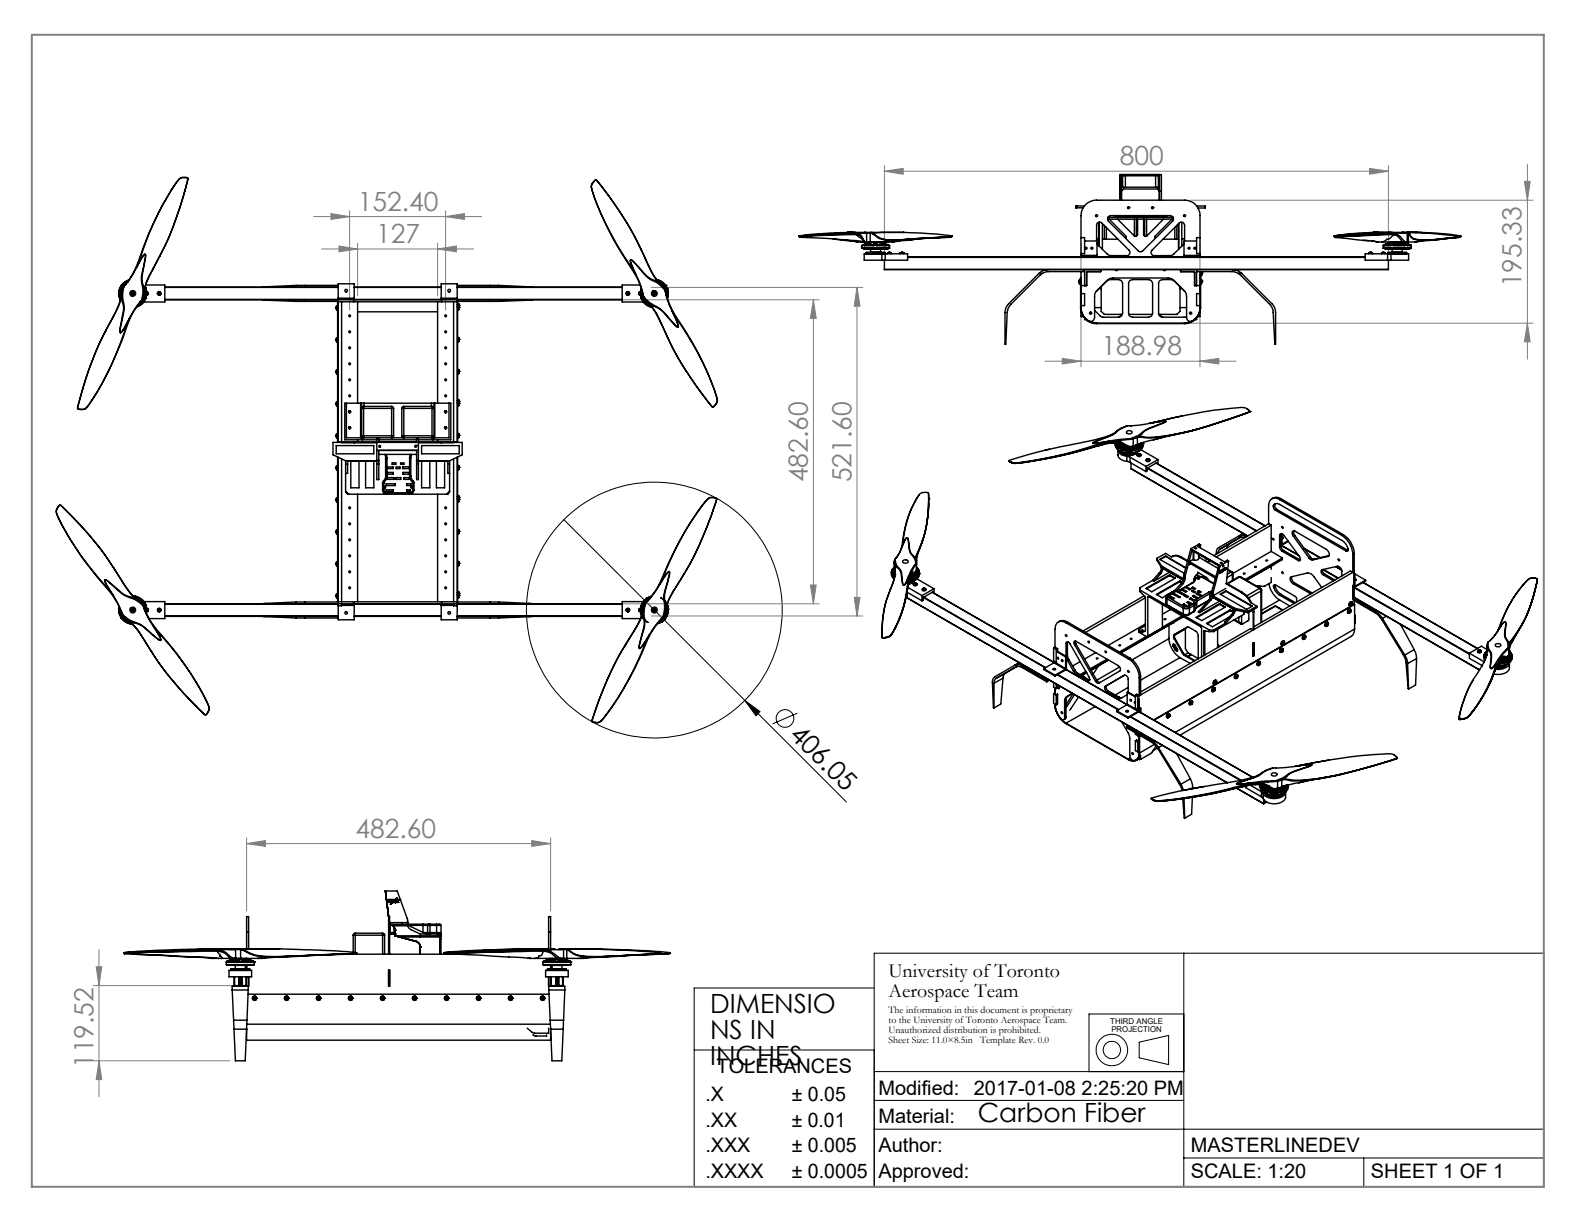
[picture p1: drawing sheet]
<svg xmlns="http://www.w3.org/2000/svg" width="279mm" height="216mm" viewBox="0 0 279 216" stroke-linecap="round" stroke-linejoin="round" font-family="sans-serif">
<defs><g id="words">
<g font-size="4.7" fill="#808080">
<text x="197.6" y="29.2">800</text>
<text x="63.1" y="37.2">152.40</text>
<text x="66.4" y="42.9">127</text>
<text x="268.4" y="50.7" transform="rotate(-90 268.4 50.7)">195.33</text>
<text x="194.3" y="62.7">188.98</text>
<text x="142.5" y="85.1" transform="rotate(-90 142.5 85.1)">482.60</text>
<text x="150.2" y="85.1" transform="rotate(-90 150.2 85.1)">521.60</text>
<text x="62.7" y="147.8">482.60</text>
<text x="16.5" y="188.4" transform="rotate(-90 16.5 188.4)">119.52</text>
</g>
<g font-size="4.7">
<text x="139.1" y="129.7" transform="rotate(45 139.1 129.7)">406.05</text>
<text x="125.2" y="178.7">DIMENSIO</text>
<text x="125.2" y="183.3">NS IN</text>
<text x="125.2" y="187.8">INCHES</text>
<text x="172.5" y="197.9">Carbon Fiber</text>
</g>
<g font-size="3.5">
<text x="156.7" y="172.3">University of Toronto</text>
<text x="156.7" y="175.8">Aerospace Team</text>
<text x="126.4" y="189.2">TOLERANCES</text>
<text x="124.4" y="194.2">.X</text>
<text x="139.7" y="194.2">± 0.05</text>
<text x="154.9" y="193.1">Modified:</text>
<text x="171.8" y="193.1">2017-01-08 2:25:20 PM</text>
<text x="124.4" y="198.8">.XX</text>
<text x="124.4" y="203.3">.XXX</text>
<text x="139.7" y="203.3">± 0.005</text>
<text x="139.7" y="198.8">± 0.01</text>
<text x="154.9" y="203.1">Author:</text>
<text x="154.9" y="198.1">Material:</text>
<text x="210.1" y="203.1">MASTERLINEDEV</text>
<text x="124.4" y="207.8">.XXXX</text>
<text x="139.7" y="207.8">± 0.0005</text>
<text x="154.9" y="207.7">Approved:</text>
<text x="210.1" y="207.7">SCALE: 1:20</text>
<text x="241.8" y="207.7">SHEET 1 OF 1</text>
</g>
<g font-size="1.8">
<text x="156.7" y="178.7">The information in this document is proprietary</text>
<text x="156.7" y="180.5">to the University of Toronto Aerospace Team.</text>
<text x="156.7" y="182.3">Unauthorized distribution is prohibited.</text>
<text x="156.7" y="184">Sheet Size: 11.0×8.5in</text>
<text x="172.9" y="184">Template Rev. 0.0</text>
</g>
<g font-size="1.4">
<text x="195.8" y="180.6">THIRD ANGLE</text>
<text x="196" y="182">PROJECTION</text>
</g>
</g></defs>
<g fill="none" stroke="#000" stroke-width=".18">
<path d="M99.4 91.7l32 31.8M131.4 123.5l2.7 2-.8 .8zM131.4 123.5l17.9 18M140.7 125.8l-4.4 1.9M154.2 174.3h-31.8v35h149.9v-41.2h-118.1v41.2M208.8 168.1v41.2M208.8 178.9h-16.7v10.1M122.4 185.2h31.8M154.2 199.2h118.1M154.2 194.1h54.6M154.2 189h54.6M200.9 183.8l5.2-1.2v5.2l-5.2-1.2z"/>
<path d="M208.8 204.3h63.5M240.6 204.3v5"/>
<circle cx="115.4" cy="107.6" r="22.6"/>
<circle cx="138.5" cy="126.7" r="1.56"/>
<circle cx="196.1" cy="185.2" r="1.53"/>
<circle cx="196.1" cy="185.2" r="2.78"/>
</g>
<path d="M5.6 6.1h266.7v203.2h-266.7z" fill="none" stroke="#808080" stroke-width=".35"/>
<g fill="none" stroke="#808080" stroke-width=".18">
<path d="M55.3 38.2h29.6M58.4 37.7l3.3 .5-3.3 .5zM61.7 37.2v17.5M78.6 38.2l3.3-.5v1zM78.6 37.2v17.5M156 30.2l3.3-.5v1zM156 29.2v15.1M156 30.2h88.9M209.9 35.3h60.5M241.6 29.7l3.3 .5-3.3 .5zM244.9 29.2v15.1M268.9 32h1l-.5 3.3z"/>
<path d="M269.4 29v34.4M56.7 43.9h26.8M59.8 43.4l3.3 .5-3.3 .5zM63.1 42.9v9.3M77.2 43.9l3.3-.5v1zM77.2 42.9v9.3M81.6 52.9h62.9M114.9 50.7h37.3M143.5 52.9v53.6M143.5 52.9l.5 3.3h-1.1zM151.2 50.7v58M151.2 50.7l.5 3.3h-1z"/>
<path d="M190.7 42.9v21.8M209.9 57h60.5M211.7 42.9v21.8M269.4 57l.5 3.3h-1zM184.3 63.7h33.7M187.4 63.2l3.3 .5-3.3 .5zM211.7 63.7l3.3-.5v1zM81.6 106.5h62.9M114.9 108.7h37.3M142.9 103.2h1.1l-.5 3.3zM150.7 105.4h1l-.5 3.3zM43.5 148.8l3.3-.5v1z"/>
<path d="M43.5 147.8v12.9M43.5 148.8h53.6M93.8 148.3l3.3 .5-3.3 .5zM97.1 147.8v12.9M16.5 173.8h25.8M17 170.5h1l-.5 3.3zM17.5 167.5v26M16.5 187.1h24M17.5 187.1l.5 3.3h-1z"/>
</g>
<path d="M131.4 123.5l2.7 2-.8 .8z" fill="#000"/>
<g fill="#808080">
<path d="M156 30.2l3.3-.5v1zM241.6 29.7l3.3 .5-3.3 .5zM187.4 63.2l3.3 .5-3.3 .5zM211.7 63.7l3.3-.5v1zM59.8 43.4l3.3 .5-3.3 .5zM77.2 43.9l3.3-.5v1zM58.4 37.7l3.3 .5-3.3 .5zM78.6 38.2l3.3-.5v1zM43.5 148.8l3.3-.5v1zM93.8 148.3l3.3 .5-3.3 .5z"/>
<path d="M268.9 32h1l-.5 3.3zM269.4 57l.5 3.3h-1zM151.2 50.7l.5 3.3h-1zM150.7 105.4h1l-.5 3.3zM143.5 52.9l.5 3.3h-1.1zM142.9 103.2h1.1l-.5 3.3zM17 170.5h1l-.5 3.3zM17.5 187.1l.5 3.3h-1z"/>
</g>
<g fill="none" stroke="#000" stroke-width=".25">
<path d="M189.8 36.7h.1M189.8 36.3h.1M189.8 36.3v.4M189.8 36.3h1.5M189.8 36.7h1.2M193.3 38.1h.3M193.9 39.2v4.2M194.5 39.4v4.6M194.8 39.8v2.4M195.4 38.7h11.6M195.4 38.3h11.5M195.5 38.2l.4-.2h10.5a.59 .59 0 0 1 .5 .4 .59 .59 0 0 1-.1 .6l-5.2 5.2a.55 .55 0 0 1-.8 0l-5.3-5.2-.1-.3z"/>
<path d="M195.7 38.7l2.9 3v.4M196.5 38l.3 .3M196.6 38.1h.9M196.7 38.2h.8M197.1 38.7l3 2.9a.36 .36 0 0 0 .3 .1 .36 .36 0 0 0 .3-.4v-2.6M197.5 32.6h.1M197.5 30.8h.1M197.5 32.5h.1M197.5 32.3h.1M197.5 32.6v.1M197.5 32.7h.1M197.5 32.8h.1"/>
<path d="M197.5 30.8v4.5M197.5 38v.3M197.5 30.8h7.4v4.5M197.8 38.2h.7M197.8 38.1h.7M197.8 30.8v4.5M197.8 38v.3M197.8 33.7l.4-.4h6l.3 .4M197.8 33h6.7M197.8 31h6.7M198 31v2M198.5 38.1l.2 .2"/>
<path d="M198.5 38.1h.8M198.5 38.1h.1M198.5 31v2M198.5 38v.1M198.9 36.6h.3M199.3 38.1v.2M199.3 38.1h4M199.3 38v.1M200.1 38.7v2.9M200.4 38.7v2.9M201.7 38.7v2.6a.35 .35 0 0 0 .2 .4 .35 .35 0 0 0 .4-.1l2.9-2.9M201.9 38.7v3"/>
<path d="M202.2 38.7v2.9M203.1 36.6h.2M203.3 38.1v.2M203.3 38.1h.7M203.3 36.6h.2M203.3 36.6v.2M203.3 38v.1M203.8 31v2M204 38.1l-.2 .2M204 38.2h.5M204 38.1h.5M204 38v.1"/>
<path d="M204.3 31v2M204.5 33.7h.1M204.5 30.8v4.5M204.5 38v.3M204.9 38.2h.8M204.9 38.1h.9M204.9 38v.3M205.8 38l-.2 .3M206.7 38.7l-3 3 .1 .4M207.6 39.8v2.4M207.9 39.7v.9M207.9 39.4v4.6"/>
<path d="M208.5 39.2v4.2M208.8 38.1h.3M211.1 36.3h1.5v.4h-1.3M18.7 58.2v.1M21.1 50.9l.5 .1h-.2M21.1 50.9h.1M21.1 50.9a2.75 2.75 0 0 0 .1 1.9M21.1 50.9a2.33 2.33 0 0 0 .1 1.9M21.2 52.8h.1M21.2 52.8v.1M21.2 50.8l.4 .1M21.2 51.8l.1-.2h-.1v.6h.1v-.2"/>
<path d="M21.2 51.8h.1M21.2 50.8l-.1 .1M21.3 52l.1 .1M21.3 51.8h.1M21.3 50.9a2.19 2.19 0 0 0 0 1.7M21.3 52h.1M21.3 51.8v.2M21.3 51.3l.1 .1M21.3 51.3h.2M21.3 52.4h-.1l.1 .2M21.3 50.9l-.1 .4 .1 .2v-.2M21.4 52.2l.2 1.2a3.2 3.2 0 0 1 0 2.3l-.5 2.5 .1 .5 .6-.6 .7-1.2"/>
<path d="M21.4 52.2l-.3 1.3-.5 1.2a59.2 59.2 0 0 0-6.9 17.4 1.35 1.35 0 0 0 1.9-.6 54.1 54.1 0 0 0 6.9-14.6M21.4 52.2h.1M21.4 50.3l-.3 .6M21.4 51h.1M21.4 51l.1 .1M21.4 52h-.1M21.4 50.3h.1M21.4 51l-.1 .3M21.4 50.3v.2M21.4 50.4h.1M21.4 50.4l.4 .3M21.4 51.8v.4"/>
<path d="M21.4 51.8a15.5 15.5 0 0 1-2.2 5.5 53.8 53.8 0 0 0-5.5 14.8 1.45 1.45 0 0 0 1.9-.6 53.7 53.7 0 0 0 7-14.6 13.5 13.5 0 0 1 2.4-4M21.4 50.5l.3 .2M21.4 50.5l-.2 .3M21.4 50.9v.1M21.4 51.7l-.1 .1M21.4 51.8h.1M21.6 50.1l.5-.4 .6-.3-.8 .4-.5 .5zM21.7 50.4l.1-.1 .1 .1M21.7 50.4h.1M21.7 50.4l.2-.1-.1-.1-.2 .3M21.7 50.4l.2 .1M21.7 50.4l-.1 .2"/>
<path d="M21.8 50.6a15.3 15.3 0 0 0 2.7-4.8 48.3 48.3 0 0 1 7.1-14.3 1.27 1.27 0 0 1 1.6 0 65.3 65.3 0 0 1-7 17.5l-.4 1.1-.4 1.6M21.8 50.6l-.2 .3-.2 .9M21.8 50.6l-.2 1.5 .1 .9a7.1 7.1 0 0 1-.3 3.9l-.2 1.3v.5l.6-.6 1-1.9M21.9 50.4h.1M22 50.4h-.1M22.1 50.1v.1M22.1 50.1h.1M22.3 49.9l-.2 .2M22.4 49.7l-.5 .4h.2M22.4 49.7h.1M22.5 49.6l-.7 .5-.3 .3M22.8 56.2l-.3 .7"/>
<path d="M24 47.3l1.1-1.9 .5-.6 .1 .3-.3 1.6a7.7 7.7 0 0 0-.2 4.7l-.2 1.6M24 47.3l-1.2 2.1-1 1.2M24.3 46.6l.7-1.2 .6-.6v.8l-.4 2.2a4.5 4.5 0 0 0 .2 3v.5M24.3 46.6a48.9 48.9 0 0 1 7.3-15 1.04 1.04 0 0 1 1.5-.1 61.5 61.5 0 0 1-6.9 17.3l-.4 1.2-.4 1.3M24.3 46.6l-.3 .7M24.7 53.4v.1M24.7 53.5l.2-.1-.5 .4M24.7 53.5h.1M24.7 53.4h.1M24.7 53.5l-.2 .1M24.9 53.1h.2M24.9 53.1h.1"/>
<path d="M25 53.3h-.3M25 53l.1 .1M25 53l-.9 1.1-1.3 2.1M25.1 52.8l.3 .3M25.1 52.9l.3 .3M25.1 53.1l-.1 .2M25.1 53.3h.1M25.2 53l-.1 .1M25.2 52.6l.4 .1M25.3 52.5l.4 .1M25.3 53l-.3 .3M25.3 52.4l.2 .1"/>
<path d="M25.3 53.1l-.5 .5-.5 .3M25.4 52.1h.1M25.4 52.1l.1 .1M25.4 52.2h.1M25.4 51.7h.1M25.4 51.7l-.1 .6-.3 .7M25.4 51.7h.2M25.4 53.1v.1M25.4 51.3h.1M25.4 51.3v.4M25.4 53.2l-.5 .5-.7 .4M25.4 51.5h.1"/>
<path d="M25.4 53.2h.1M25.5 52.5h-.2M25.5 51.4v.1M25.5 52.5l-.1 .1M25.5 52.5h.1M25.5 51.4h.1M25.5 52.2l.1-.1-.1 .5M25.5 52.2v.3M25.5 50.9a2.31 2.31 0 0 1 .1 1.7M25.5 51v.2M25.5 51.5l.1-.2 .1 .5-.1 .1M25.5 51.8l.1 .1"/>
<path d="M25.5 51.5l.1 .2M25.6 51.7v.1h-.2M25.6 50.6v.1M25.6 51.7v.2M25.6 51.7h.1M25.6 51.9l.1 .1M25.6 50.7h.1M25.6 52.7l-.2 .4M25.6 50.7a2.25 2.25 0 0 1 .1 1.9M25.6 52.7h.1M25.7 52.6h.1M25.7 52.7l-.3 .5"/>
<path d="M25.7 51.8h.1M25.7 51.7h.1M25.7 51.7v.1M25.7 52.6v.1M25.7 51.5h-.1M25.7 50.3h3.4v3h-3.7M25.9 51.9h.1M25.9 51.4a.32 .32 0 0 1 .3 .4 .32 .32 0 0 1-.3 .3 .3 .3 0 0 0 .2-.3 .3 .3 0 0 0-.2-.3M25.9 51.6h.1M25.9 51.6l.1 .1M25.9 51.8h.1M25.9 51.8v.1"/>
<path d="M25.9 51.6v.3M26 51.7v.1M26 51.7l-.1 .1M27.9 51.8h.1M27.9 51.7v.1M27.9 51.8h.3M27.9 51.7l.1 .1M28 51.8h.1M28 51.8v.1M28 51.9h.1M28 51.6h.1M28 51.6l-.1 .1"/>
<path d="M28 51.6v.3M28.1 51.8h.1M28.1 51.6l.1 .1M28.1 51.8v.1M28.1 51.6v.3M28.2 45.2l-.1 .1M28.2 51.7v.1M28.2 51.7l-.1 .1M29.1 52.9h33.3M29.1 50.7h30.6M29.1 52.8h30.6M46.2 52.9l.7 .1"/>
<path d="M46.9 50.6l-.7 .1M46.9 53l5.3 .2M46.9 50.6v.1M46.9 52.9v.1M52.2 50.3h1.6M52.2 53.2h1.6M52.2 50.3l-5.3 .3M52.2 50.3v.4M52.2 52.9v.3M53.8 50.3h5.9M53.8 53.2h5.9M53.8 50.3v.4"/>
<path d="M53.8 52.9v.3M59.3 54.5l.1 .1M59.3 54.1v.4M59.3 54.1h.1M59.3 54.5h.1M59.3 59.7v.4M59.3 59.7h.1M59.4 54.6v.1M59.4 53.9h.1M59.4 53.9l-.1 .2M59.4 59.5h.1M59.4 59.5l-.1 .2"/>
<path d="M59.4 53.9v.7M59.4 59.5v.8M59.4 53.9v.8M59.4 54.7h.1M59.5 53.2v24.8M59.7 52.6v.1M59.7 53.2h2.7M59.7 52.6v-2.5h2.8v2.5M59.7 52.7v25.3M59.7 52.7h2.8M59.7 52.6h2.8M60.3 53.2v24.7"/>
<path d="M62.4 52.9v.3M62.4 52.9h15.5M62.4 53.2h15.5M62.5 52.6v.1M62.5 52.7v.2M62.5 50.7h15.3M62.5 52.8h15.3M63.1 55h14.1M63.1 53.2v17.9M77.2 53.2v17.9M77.8 52.6v.1M77.8 52.6v-2.5h2.8v2.5"/>
<path d="M77.8 52.7h2.8M77.8 52.7v.2M77.8 52.6h2.8M77.9 52.9h31.8M77.9 53.2h2.7M77.9 52.9v.3M80 53.2v24.7M80.6 52.6v.1M80.6 50.3h5.8M80.6 53.7h.1M80.6 54.1h.1M80.6 52.7v25.3"/>
<path d="M80.6 53.2h5.8M80.6 50.7h29.1M80.6 52.8h29.1M80.7 53.6v.7M80.7 54.7h.2M80.7 59.5h.2M80.7 53.6h.2M80.7 54.3h.2M80.7 53.2v.4M80.7 54.3v16.2M80.9 53.6h.1M80.9 59.5h.1"/>
<path d="M80.9 54.1v.2M80.9 54.3v.4M80.9 54.3h.1M80.9 53.6l.1 .2M80.9 54.6v.1M80.9 59.5l.1 .3M80.9 53.6v.5M80.9 54.3v.3M80.9 59.5v.6M81 54.1v.1M81 53.7v.2zM81 54.1v.2"/>
<path d="M81 59.7v.2zM81 54h.1M81 53.9v.1M81 54.4h.1M81 54.3h.1M81 59.9v.1M81 54l-.1 .3M81 54.4l-.1 .2M81 53.9h.1M81 54.3v.1M81 54.2h.1M81 60h.1"/>
<path d="M81 59.9h.1M86.4 50.3h1.5M86.4 53.2h1.5M86.4 50.3v.4M86.4 52.9v.3M87.9 50.3l5.4 .3M87.9 50.3v.4M87.9 52.9v.3M93.3 50.6l.7 .1M93.3 53l-5.4 .2M93.3 50.6v.1M93.3 52.9v.1"/>
<path d="M94 52.9l-.7 .1M110.6 51.7h.1M110.6 51.8l.1 .1M110.6 51.7v.1M110.6 51.8h.3M110.6 51.7l.1 .1M110.7 51.6v.1M110.7 51.9h.1M110.7 51.6h.1M110.7 51.7v.1M110.7 51.6v.2M110.7 51.8h.1"/>
<path d="M110.7 51.8v.1M110.8 51.6v.1M110.8 51.6v.3M110.8 51.7h.1M110.9 51.8l-.1 .1M110.9 51.7v.1M111.9 47.9l-.6-1.3-.1-.8 .5 .2 1.6 1.9a6.5 6.5 0 0 0 3 2M111.9 47.9a50 50 0 0 1-7.6-14.9 1.12 1.12 0 0 1 .9-1.2 60.7 60.7 0 0 1 9.6 15.9l.6 1.2 .9 1M111.9 47.9l.4 .7M112.3 48.6l-1.1-2.5v-.3l.3 .1a20.2 20.2 0 0 0 3.4 3.5l1.3 .7 1.1 1.1M112.3 48.6l.7 1.8 .5 1.9M112.7 51.8l.3 .3z"/>
<path d="M112.8 51.8l.1 .1M112.8 51.7h.1M112.8 51.7v.1M112.8 51.8h.2M112.8 51.7l.2 .1M112.9 50.3h-3.2v3h3.8M112.9 51.9h.1M112.9 51.6v.1M112.9 51.6h.1M112.9 51.6l.1 .2M112.9 51.7l.1 .1M113 51.8h.1"/>
<path d="M113 51.4l-.3 .4M113 51.5l-.3 .3M113 51.8l-.1 .1M113.1 44v.1M113.1 51l-.1 .7 .1 .9M113.1 50.9a2.43 2.43 0 0 0 0 1.7M113.1 51.7v.1M113.1 51.7h.1M113.1 51.8h.1M113.1 52.6h.1M113.1 52.6l.3 .6M113.2 51.5h.1"/>
<path d="M113.1 52.6l.1 .1M113.2 51.2l-.1 .7 .2 .7M113.2 52h-.1M113.2 52.7l.2 .4M113.3 51.9l.1 .1M113.3 51.5v.1M113.3 51.6l-.1-.2v.7h.1v-.2M113.3 51.9h.1M113.3 51.6h.1M113.3 51.6v.3M113.3 51.9h-.1M113.3 52.4v-.2h-.1l.1 .4"/>
<path d="M113.3 52.4h.1M113.3 52.4l.1 .2M113.4 53.2h.1M113.4 53.2a2.36 2.36 0 0 0 1.6 1M113.4 53.2a2.71 2.71 0 0 0 1.6 1M113.4 53.1v.1M113.5 52.3l-.2 .1M113.5 52.3l.3 .6 .5 .5M113.5 52.3l1.1 1.1a8.1 8.1 0 0 1 3.7 3l.9 1.1 .4 .2-.1-.8-.9-2M113.5 53.1l.5 .5 .8 .4M113.6 52.5l-.5 .1M113.6 53l.3 .4h.1l-.2-.2"/>
<path d="M113.6 52.6l-.4 .1M113.6 53l.1 .1M113.7 53.3h.1M113.7 53.1h.1M113.7 53.1l.1 .1M113.7 52.8l-.3 .3M113.8 52.9l-.1 .2M113.8 52.8l-.4 .4M113.8 53l-.1 .1M113.8 53.2l.1 .1M113.8 53.2h.1M113.9 53.3l.3 .1"/>
<path d="M113.9 53.1l-.1 .1M114.1 53.2l-.2 .1M114.2 53.6h.1M114.2 53.6h-.2l.6 .2-.2-.1M114.2 53.6l.2 .1M114.3 53.4h.1M114.3 53.4l.2 .3M114.3 53.4l-.1 .2M114.4 53.7h.1M114.5 53.6l-.1 .1M114.5 53.7a6.3 6.3 0 0 1 3 1.9l1.8 2 .3 .1v-.3l-.7-1.8M114.5 53.7l.5 .5a31.4 31.4 0 0 1 3.3 6.4 54.6 54.6 0 0 0 7.4 11.2 1.44 1.44 0 0 0 .7-1.9 51.7 51.7 0 0 0-7.5-14.3"/>
<path d="M114.7 53.9h.1M114.9 53.7h.1M114.9 53.7v.1M115.8 49.3a2.51 2.51 0 0 1 1.6 1M115.9 49.4a2.6 2.6 0 0 1 1.5 1M116 49.5l.8 .5 .5 .4M116.1 49.6h.1M116.1 49.6v.1M116.3 49.8h.1M116.3 49.9h.1M116.3 49.9l.3 .3M116.4 49.8l-.1-.1 .5 .3h-.2"/>
<path d="M116.4 49.8l-.1 .1M116.4 49.8l.2 .2M116.6 50.1v.1M116.6 50.1l.2 .2M116.6 50l.1 .1h-.1M116.6 50.2h.1M116.6 50.2l.4 .4 .3 .6M116.6 50.2a13.7 13.7 0 0 1-3-5.2 53 53 0 0 0-8.5-13.3 1.67 1.67 0 0 0-.5 2.4 61.8 61.8 0 0 0 7.7 14.7l.7 1.8 .5 1.8h-.2M116.6 50h.1M116.6 50l-.1 .1M116.8 50.4h.1M116.8 50.3h.1"/>
<path d="M117 50.3h-.2M117 50.3l-.1-.2 .4 .4M117 50.3l-.1 .1M117 50.3l.1 .1M117.1 50.6v.1M117.1 50.4l.1 .2h-.1M117.1 50.4l.1 .2M117.1 50.4l-.1 .2M117.3 51.2a16.1 16.1 0 0 0 2.2 5 47.3 47.3 0 0 1 7 14.4 1.3 1.3 0 0 1-.8 1.2 64.6 64.6 0 0 1-9.8-16.1l-.6-1.1-1-1.2M117.3 51.2l.4 1.5 .9 2.2M117.3 51.3l.1 .2M117.4 50.4h.1"/>
<path d="M117.4 50.5l-.3 .2M117.4 50.4l-.3 .2M117.4 50.5l.2 .3M117.4 50.9l.1 .2M117.4 51.5l.2 .1M117.4 50.3h.1M117.4 50.3l.3 .6M117.4 50.3v.1M117.4 50.3v.2M117.5 51.1l-.2 .2M117.5 51.1h.1M117.5 51.1l-.2 .1"/>
<path d="M117.5 51.6h.1M117.5 50.9l.1 .4-.1-.2M117.5 51.9h.1M117.5 50.9l.2 .7v.7M117.6 51.9h.1M117.6 51.6l-.1-.1 .2-.1v.7h-.2l.1-.2M117.6 51.6h.1M117.6 51.9l-.1 .1M117.6 51.6v.3M117.6 50.8l-.4 .1M117.6 50.8l.1 .1M117.7 50.9h.1"/>
<path d="M117.7 50.9l-.4 .1M117.7 50.9l.2 .7-.2 1M117.7 59.4l.1 .1M117.7 50.9a2.57 2.57 0 0 1 0 1.7M118.6 54.9l.3 .7M140.9 41.7h.1M141.1 41.6l-.2 .1M146.9 42.1l4.4 .6M149 42.4l2.2 .3M150.5 41h.4M150.5 41h-1h1M150.5 41l-9.4 .6"/>
<path d="M150.9 41l-4.4 .1-5.4 .5M150.9 41h1.6M151.1 41.2l.3 .1a1.62 1.62 0 0 1 1 1.1l.1 .3M151.1 41.2l.1 .2M151.1 41.2l-10.2 .5M151.2 41.4h.1M151.2 41.4a1.34 1.34 0 0 1 1 .9l-.8-.6zM151.2 41.4l-10.2 .3 .5 .2 4.3 .2 6.6 .5M151.3 42.7h.1M151.3 42.7h.6M151.9 42.7h.5M152 43.3h.2"/>
<path d="M152 43.8h2.4M152 43.3v.5M152.1 42.1l.4 .6M152.2 43.3h.2M152.2 43.3h-.2M152.2 43.3h.1M152.3 42.6l-.4 .1M152.3 43.2h.2M152.3 43.2l1.1-.5-1.1 .5M152.3 43.2l-.1 .1M152.3 43.8h.1M152.3 43.9h.1"/>
<path d="M152.3 43.9h2.1M152.4 43.9h.1M152.4 43.8v.1M152.4 43.3h1.7M152.4 43.3h.1M152.5 43.8h.1M152.5 41l.4 .1M152.5 41h.1M152.5 43.2l-.1 .1M152.5 43.3h.1M152.5 42.7h.4M152.6 41l.9 .1"/>
<path d="M152.6 41h6.8M152.6 43.3h.1M152.6 43.9h.1M152.7 43.8l-.1 .1M152.7 43.9h.1M152.8 43.8l-.3 .1M152.8 44.8h.1M152.8 44.6h3.3M152.8 44.5h3.3M152.8 44.8h3.3M152.8 44.5v.3M152.9 43.3h.1"/>
<path d="M152.9 42.7h.6M152.9 41.1l-12 .6M152.9 41.1v1.6M152.9 43.8h.1M153 43.3h.1M153 43.8l-.1 .1M153.1 43.3h.1M153.1 43.9h.1M153.1 43.3h.2M153.1 43.8l-.1 .1M153.1 43.8v.1M153.2 43.3h.1"/>
<path d="M153.2 43.9h.1M153.3 43.8l-.2 .1M153.3 43.3h.1M153.5 43.3h.1M153.5 43.8h.1M153.5 41.1l.5 .2a4.4 4.4 0 0 0 3.8 1.1M153.5 41.1h.3M153.5 42.7h2.2M153.5 41.1h.1M153.5 42.7h.1l-1.1 .5M153.5 41.1v1.6M153.5 41h.3"/>
<path d="M153.5 43.9h.1M153.6 43.3h.1M153.6 44.5h1.7M153.6 43.9h.8M153.6 44.5h-.1M153.6 43.9h.1M153.6 43.9v.6M153.6 43.8l-.1 .1M153.6 43.8v.1M153.7 43.8l-.1 .1M153.7 43.3h.1M153.7 43.9h.1"/>
<path d="M153.7 42.8l-1 .5M153.8 43.8l-.1 .1M153.8 43.3h.1M153.9 43.3h.1M153.8 41.1h.1M153.8 41.1l.5 .3a5.4 5.4 0 0 0 4.2 .9l8.5-.5 .9-.2M153.8 43.8v.1M153.9 43.9h.1M154 43.8l-.2 .1 .1-.1M154 43.3h.1M154 43.9h.1M154.1 43.3h.6"/>
<path d="M154.1 43.3h.1M154.1 43.3h-1.5M154.1 42.7l.1 .3-.1 .3M154.1 42.7h.1M154.1 42.7h-.4l-1.3 .6M154.1 42.8l.1 .1M154.1 43.2l-.5 .1M154.2 43.2h.4M154.2 42.7l.1 .1-.1 .4M154.2 43.2l-.1 .1M154.2 43.9h.1M154.2 43.8v.1"/>
<path d="M154.2 43a1.03 1.03 0 0 0-1.4 .1l-.3 .2M154.3 43.9h.1M154.3 43.8l-.1 .1M154.4 43.9h.1M154.4 43.8h2.5M154.4 43.9h.9M154.5 43.9h.1M154.5 43.9h2.1M154.6 43.9h.1M154.6 43a.72 .72 0 0 1 1 0l.6 .3M154.6 43.2l.7 .1M154.6 43.2l.1 .1"/>
<path d="M154.6 43.8l.1 .1M154.6 42.7l-.1 .2 .1 .3M154.6 43.3h1.6M154.7 43.9h.1M154.7 43.3h.1M154.7 43.3h1.7M154.7 43v.2v-.1M154.7 42.8v.4M154.7 43.8v.1M154.8 42.8l-.1 .1M154.9 43.9h.1M154.9 43.8l.2 .1"/>
<path d="M154.9 43.3h.1M155 43.9h.1M155 43.8l.1 .1M155 43.3h.1M155 43.3h-.1h.1M155.1 43.8l.1 .1M155.2 42.7h-.5a.37 .37 0 0 0 0 .6M155.2 42.7l1.2 .6M155.2 42.7h.1M155.2 42.8h.1M155.2 43.3h-.1M155.2 43.8l.1 .1"/>
<path d="M155.2 43.9h.1M155.2 43.3h.1M155.2 43.9l-.1-.1 .2 .1M155.3 43.3h-.1M155.3 43.8v.1M155.3 42.7l1 .5M155.3 43.9h.1M155.3 43.3h.1M155.3 43.9v.6M155.3 44.5h.1M155.4 43.3h.1M155.4 43.9h.1"/>
<path d="M155.4 43.8h-.1l.1 .1M155.5 44.8h-3.1v1.1h3.1M155.5 44.8h.6M155.5 45.9h.6M155.5 44.8v1.1M155.6 43.9h.1M155.6 43.3h.2M155.6 43.9h.2M155.6 43.3h.1M155.6 43.8v.1M155.7 42.7h.5M155.8 43.8v.1"/>
<path d="M155.8 43.8l.1 .1M155.8 43.3h.1M155.8 43.9h.1M155.9 43.3h.1M155.9 43.8l.1 .1M155.9 43.8h.1M156 47.5v.1M156 45.9v1.6M156.1 44.8h.1M156.1 44.5v.3M156.1 43.8h.1M156.2 43.3h.1"/>
<path d="M156.1 44.8h4v1.1h-4M156.1 44.8v1.1M156.2 43.9h.1M156.2 43.8l.1 .1M156.2 43.8l.2 .1M156.3 43.8l.1 .1M156.3 43.2h.3M156.3 43.2l.1 .1M156.4 43.3h.3M156.4 43.3h.1M156.4 43.8v.1M156.5 42.7h.9"/>
<path d="M156.5 42.6l-.3 .1M156.5 43.8v.1M156.5 43.9h.1M156.6 43.2l-1.1-.5 1.1 .5M156.6 43.2h.1M156.6 44.6h.6M156.6 44.6v.2M156.6 43.2l.1 .1M156.6 43.8l-.1 .1zM156.6 44.6h.1M156.6 43.2v.1M156.7 43.3h.2"/>
<path d="M156.7 43.3h.1M156.7 44.5l-.1 .1M156.7 44.5v.1M156.8 44.5l-.1 .1M156.8 44.5v.1M156.8 44.6h.1M156.9 43.8h.1M156.9 43.3h.1M156.9 44.5l.1 .1M156.9 43.3v.5M156.9 44.5v.1M157 44.5l.2 .1"/>
<path d="M157 44.5v.1M157.2 44.6h.1M157.2 44.6v.2M157.4 42.7h.3M157.8 42.4l-2.1 .3M158.5 42.4h.7M158.5 42.4l-2.3 .3M158.8 44.6h.6M158.8 44.6v.2M158.8 44.6h.1M159 44.5l-.2 .1M159 44.5v.1"/>
<path d="M159.1 44.5l-.1 .1M159.1 44.5v.1M159.1 44.6h.1M159.1 44.5l.1 .1M159.2 44.5l.2 .1M159.2 42.4l-1.8 .3M159.2 44.5v.1M159.4 41l5.8 .3 2.7 .3M159.4 41h.1M159.4 41h-4l-1.6 .1M159.4 44.6h.1M159.4 44.6v.2"/>
<path d="M159.9 42.4l-2.2 .3M160.1 45.3h80.7M160.1 45.4h80.7M160.3 42.3h-.4M160.9 42.2l-1.7 .2M161.7 42.2l-2.5 .2M162 42.1l-2.2 .3M167.9 41.6l.1 .1M167.9 41.7l-.5 .2-9.5 .5-1.7 .3M168 41.7l-.6 .1-9.6 .6M168 41.7l-.7 .1-9.5 .6M183.3 48.2l-5.4 5.4-.4 .5-.2 1v5.6h.1l.3-5.6 .2-.9 .4-.5 5.6-5.5"/>
<path d="M183.3 48.2h.6M184.9 47.6a2.31 2.31 0 0 0-1.6 .6M190.4 49.9v.2M190.4 49.5v.4M190.4 49.5h.1M190.4 49.9h.1M190.4 50.1h.1M190.4 49.3v.2M190.4 49.3v.8M190.5 49.3h-.1M190.5 49.3v.8M190.5 49.3h.1"/>
<path d="M190.5 50.1h.1M190.6 54.3a2.82 2.82 0 0 0 2.8 2.8M190.6 54.3h.1M190.7 45v-7a2.7 2.7 0 0 1 2.7-2.7h15.6a2.7 2.7 0 0 1 2.7 2.7v7M190.7 45v.2M190.7 54.3a2.7 2.7 0 0 0 2.7 2.7M190.7 41.9h.6v2.8h-.6M190.7 51.8h.6v2.1h-.6M190.7 45.2v.1M190.7 47.9v6.4M190.7 55v.8h.4M190.7 45h2.8"/>
<path d="M190.7 45.2h2.8M190.7 49l-.1 5.3M191.1 47.6v.3h-6.2l-1 .3M191.3 47.6v2.8M191.3 56.1v.3h.2M191.3 42.5h2.2v2.5M191.8 47.9l-.1 .1M192.2 56.7l1.3 .3M192.4 55l.1 .2M193.1 54.8l1.2 1.1 3 .1M193.1 54.3h1.1M193.4 51.4l2-2 .3-.1h1.6a.72 .72 0 0 1 .7 .7v5.2a.72 .72 0 0 1-.7 .8"/>
<path d="M193.4 42.5v-2.7a.54 .54 0 0 1 .4-.6 .54 .54 0 0 1 .6 .2l4.7 4.7a.55 .55 0 0 1 .2 .6 .55 .55 0 0 1-.5 .4h-3l-.3-.1-1.8-1.7-.2-.4M193.4 42l.5 .2M193.4 57v.1M193.4 57.1h15.6M193.4 57h15.6M193.5 45v.2M193.5 45.2v.1M194 50.8l.2 .1M194.1 47.6v.3h-2.4v2.5h-1M194.2 50.6h.1M194.2 50.6v4.3l.6 .6h3.1M194.5 42.2h2.7"/>
<path d="M195.2 40.1v2.1M196.7 47.6a.19 .19 0 0 0 .2 .2 .19 .19 0 0 0 .2-.2M197.7 55.5l-.1 .3-.3 .2M199.1 55.5h4.1M199.2 49.5l.6-.2h2.8a.72 .72 0 0 1 .7 .7v5.2a.72 .72 0 0 1-.7 .8h-2.8a.67 .67 0 0 1-.7-.8v-5.3zM200.4 40.3h.3M201.7 40.3h.2M204.7 55.5v.2l.4 .3M205.1 42.2h2.8M205.2 47.6a.19 .19 0 0 0 .2 .2 .19 .19 0 0 0 .2-.2M207.1 49.5l-.4-.2h-1.6a.67 .67 0 0 0-.7 .7v5.2a.67 .67 0 0 0 .7 .8M207.2 40.1v2.1"/>
<path d="M208.1 50.6v4.3l-.5 .6h-3.2M208.1 54.3h1.2M208.2 47.6v.3h2.5v2.5h1M208.4 50.8l-.3 .1M208.8 45v.2M208.8 45h2.9M208.8 45.2h2.9M208.8 45.2v.1M208.9 51.3l.3 .5 .1 .5v3.7a.74 .74 0 0 0 .5 .7 .74 .74 0 0 0 .8-.3l.5-.5 .4-.6 .2-1M209 42.5v-2.7a.57 .57 0 0 0-.4-.6 .57 .57 0 0 0-.6 .2l-4.8 4.7a.55 .55 0 0 0-.1 .6 .55 .55 0 0 0 .5 .4h3l.2-.1 1.8-1.7 .2-.4M209 42l-.5 .2M209 57v.1"/>
<path d="M209 51.4l-2.1-2-.7-.4h-10l-.4 .1-.4 .3-2.2 2.2-.1 .4v4a.76 .76 0 0 1-.6 .7 .76 .76 0 0 1-.8-.3l-.7-.8-.3-1.3M209.3 55.9l-4.2 .1M210.1 56.7l-1.3 .3M210.6 47.9l.1 .1M211.1 47.6v2.8M211.1 56.1v.3h-.3M211.1 42.5h-2.3v2.5M211.1 47.6v.3h6.3l1 .3M211.7 45v.2M211.7 54.3a2.7 2.7 0 0 1-2.7 2.7M211.7 48.1h.1M211.7 48.5h.1"/>
<path d="M211.7 51.8h-.6v2.1h.6M211.7 41.9h-.6v2.8h.6M211.7 55v.8h-.4M211.7 45.2v.1M211.7 47.9v6.4M211.7 54.3h.1M211.7 49h.1v5.3M211.8 54.3a2.88 2.88 0 0 1-2.8 2.8M211.8 47.9v.7h.1M211.8 49.3h.1M211.8 50.1h.1M211.9 49.3h.1"/>
<path d="M211.9 50.1h.1M211.9 48.6h.1M211.9 49.3v.8M211.9 47.9v.7M211.9 49.3l.1 .2M212 49.7h.1M212 49.5v.1M212 49.5h.1M212 48.3h.1M212 48v.2M212 48v.1M212 48.1v.1"/>
<path d="M212 49.7l-.1 .4M212 48.1l-.1-.2v.7M212 48.3l-.1 .3M212 49.6v.1M212 49.6h.1M212 48.2v.1M212 48.2h.1M217.4 47.6a2.31 2.31 0 0 1 1.6 .6M218.4 48.2l5.5 5.5 .4 .5 .3 .9 .3 5.6h.1v-5.6l-.2-1-.4-.5-5.4-5.4M218.4 48.2h.6M235.3 41.7h.1M235.4 41.8h.1"/>
<path d="M235.4 41.8l.7-.1 9.2-.6h2.9v1.6M235.5 41.6l-.2 .1M236.1 41.7h-.7l.2 .1M236.7 41.6l-1.4 .1M237.6 41.5l-2.3 .2M239.1 41.3l-3.6 .3M240.5 42.4l1 .1M240.7 41.5h-2M241.5 44.6h.1M241.5 44.6h.6M241.5 44.6v.2M241.6 44.5l-.1 .1"/>
<path d="M241.6 44.5v.1M241.7 44.5l-.1 .1M241.7 44.5v.1M241.7 44.6h.1M241.8 44.5l.1 .1M241.8 44.5v.1M241.9 42.5l1.1 .2M241.9 44.5l.2 .1M241.9 44.5v.1M242.1 44.6h.1M242.1 44.6v.2M242.9 41h.4"/>
<path d="M242.9 41h-.7h.8M242.9 41l-2.1 .2M243 42.7h.7M243.2 41.2h.3M243.3 41l-5.8 .3-2 .3M243.3 41h.4M243.5 41.2v.1M243.5 41.2l.2 .1M243.7 44.6h.1M243.7 42.7h3.7M243.7 44.6h.6M243.7 44.6v.2"/>
<path d="M243.7 41l-4.8 .3-3.2 .4 9.5-.7M243.7 41h1.5M243.8 41h1.8h-.4M243.8 44.5l-.1 .1M243.8 44.5v.1M243.9 44.5l-.1 .1M243.9 44.5v.1M243.9 44.6h.2M244 43.3h.1M244 43.8h1.7M244 43.3v.5M244.1 44.5l.1 .1"/>
<path d="M244.1 41.1h.6M244.1 44.5v.1M244.1 43.3h1.2M244.1 43.2h.1M244.1 43.3h.1M244.1 43.2l-.1 .1M244.2 44.5l.1 .1M244.2 44.5v.1M244.2 43.2l-.1 .1M244.3 43.7v.2M244.3 43.8v.1M244.3 43.3h.1"/>
<path d="M244.3 44.6h.1M244.3 44.6v.2M244.3 43.9h.1M244.3 43.9h2.1M244.4 43.3h.1M244.4 43.9h.1M244.4 43.3h1M244.5 41.1l-.2 .1M244.5 43.3h.1M244.5 43.8h.1M244.5 41.1h.2M244.7 43.8l-.1 .1"/>
<path d="M244.7 41l.3 .1M244.7 41.1h1.8M244.7 41.1v.1M244.8 43.3h.1M244.8 43.9h.1M244.8 45.9h.6M244.8 44.8h.6M244.8 44.8h-4v1.1h4M244.8 44.8v1.1M244.8 44.8h.1M244.8 43.8l-.1 .1M244.8 44.6h3.3"/>
<path d="M244.8 44.5h3.3M244.8 44.8h3.3M244.8 44.5v.3M244.9 47.5v.1M244.9 47.5l-88.9 .1M244.9 45.9v1.6M244.9 43.3h.1M244.9 43.8h.1M245 43.3h.1M245 43.9h.1M245.1 43.8l-.1 .1M245.1 43.3h.1"/>
<path d="M245.2 43.3h.1M245.2 43.9h.2M245.2 43l-.5 .3M245.2 43.9h.1M245.2 43.8l-.1 .1M245.3 43.3h.1M245.3 43.8v.1M245.3 41.1h.1M245.3 43.9h.1M245.3 43.3h.6M245.3 42.7l-1.2 .5M245.3 42.8l-.9 .5"/>
<path d="M245.4 43.3h.1M245.4 43.9h.1M245.4 43.3h-.1M245.4 43.3h-1.3M245.4 44.8h3.1v1.1h-3.1M245.4 43.8v.1M245.4 44.8v1.1M245.4 43.2h.5M245.4 42.7l-1.2 .5M245.4 43.2l-.1 .1M245.5 42.8l-.8 .5M245.5 42.8l-1.3 .5"/>
<path d="M245.5 42.8h.3M245.5 42.8l-1 .5M245.5 42.8l-.7 .5M245.5 42.8l-.6 .5M245.5 43.8l.1 .1M245.6 43.9h.1M245.6 44.5h1.7M245.6 43.9h.6M245.6 42.7h.1M245.6 44.5h-.1M245.6 43.9v.6M245.6 41.1h.1"/>
<path d="M245.6 41h2.4M245.6 43.8v.1M245.7 43.8l-.1 .1M245.7 43.8h3.2M245.7 43.9l.1-.1-.1 .1M245.7 43.9h.1M245.8 42.9l-.5 .4M245.8 41.4l-7.7 .3-2.6 .2 7.5 .8M245.8 41.4a1.72 1.72 0 0 1-1.3 .9l-.3 .3-.5 .1M245.8 41.4h.1M245.8 42.7v.2l-.4 .3M245.8 42.7l-.1 .3"/>
<path d="M245.8 42.7h-.3l-1.4 .6M245.8 43.9h.1M245.9 43.8l-.1 .1M245.9 41.4h.1M245.9 41.4l.7 .4 .8 .9M245.9 43.9h.1M245.9 43.2v.1M245.9 41.2l.5 .1 .5 .4 1 1M245.9 41.2v.2M245.9 43.3h1.9M245.9 41.2l-10.5 .6M245.9 43.3h.1"/>
<path d="M245.9 43.8v.1M245.9 43.2l1.4 .1M245.9 43.3h.5M246 43.3h.1M246 43.8l-.1 .1M246 43.8v.1M246 43.9h.1M246.2 43.9h1.1M246.2 42.9l-.1 .3M246.2 42.9v.3M246.2 43.1h.1M246.3 43.9h.1"/>
<path d="M246.3 43.3h.1M246.3 42.7l-.4 .5M246.3 43.8v.1M246.4 43.9h.1M246.4 43.3h.1M246.6 43.9h.1M246.6 43.3h.1M246.6 43.3h-.1M246.6 43.8v.1M246.6 43.8l.1 .1M246.6 43.9h2M246.6 43.3h1.1"/>
<path d="M246.6 43.9l-.1-.1 .1 .1M246.7 43.3h.1M246.7 43.9h.1M246.7 42.9l.2 .3M246.7 42.8v.4v-.1M246.7 43v.2M246.7 43.9l-.1-.1 .1 .1M246.7 43.9v-.1l.1 .1M246.8 43.3h.1M246.8 43.9h.1M246.8 43.8v.1M246.9 42.7h-.5l-.3 .1-.2 .5"/>
<path d="M246.9 42.7l.9 .6M246.9 42.7h.1M247 42.7l.8 .5M247 43.3h.1M247 43.8l.2 .1M247 43.9h.1M247.1 43.9h.1M247.1 43.3h.1M247.1 42.8l.3 .5M247.1 42.9l.4 .4M247.2 43.3h-.2M247.2 43.8v.1"/>
<path d="M247.2 43l.3 .3M247.2 43.3h.1M247.2 43.9h.1M247.2 43.3h-.1M247.3 43.8v.1M247.3 43.3h.1M247.3 43.9h.1M247.3 43.8l.1 .1M247.3 44.5h.1M247.3 43.9v.6M247.4 42.7h.5M247.4 43.3h-.1"/>
<path d="M247.4 43.8h.1M247.4 42.8l1.3 .5M247.4 43.3h.1M247.4 43.9h.1M247.5 43.3h.1M247.5 42.7h-.2l.8 .5M247.5 42.7l1.4 .6M247.5 42.7h.1M247.5 42.8l.8 .5M247.5 42.8h.2M247.7 43.3a1.25 1.25 0 0 0-1.6-.3l-.2 .3M247.7 41h-.4h.4"/>
<path d="M247.7 43.3h.1M247.7 43.8h.1M247.7 43.9h.1M247.7 43.8l.1 .1M247.8 43.8l.1 .1M247.8 43.3h.4M247.8 43.2h.3M247.8 43.2v.1M247.9 43.8v.1M247.9 42.7h.3M247.9 43.8l.1 .1M247.9 43l.4 .2"/>
<path d="M247.9 43.9h.1M248 43.8h.1M248 41l.4 .1M248 41h.2M248.1 44.5v.1M248.1 44.8h.1M248.1 41h.1M248.1 44.6v.2M248.1 43.2l.1 .1M248.2 43.9h.1M248.2 43.9h.2M248.2 43.3h.4"/>
<path d="M248.2 43.8l.1 .1M248.2 43.3h.1M248.2 42.7h.2M248.2 43.3h.7M248.2 43.8v.1M248.3 41l.2 .1M248.3 41h.8M248.3 43.3h.1M248.3 43.2h.2M248.3 43.2l.1 .1M248.4 43.3h-.1M248.4 43.8v.1"/>
<path d="M248.4 41h.7M248.4 43.3h.1M248.4 43.9h.1M248.4 41.1h.1M248.4 41.1l.2 .2a1.36 1.36 0 0 0 1.1 1l1.9 .1M248.4 42.7h1.2M248.4 41.1v1.6M248.5 43.8l-.1 .1M248.5 43.3h.1M248.5 41.1h.1M248.5 41.1a1.86 1.86 0 0 0 2 1.2h2.6l4.3-.5-.3-.1h.5M248.5 43.8v.1"/>
<path d="M248.5 43.9h.1M248.6 43.9h.1M248.6 43.3h.1M248.6 43.8v.1M248.9 43.3h.1M248.9 43.3v.5M249.1 41l6 .4 2.1 .3M249.1 41h1.6M249.2 41h1.5M249.6 41h.4M250.7 41l4.3 .2 2.5 .4M251.6 42.4l-2 .3"/>
<path d="M252.4 42.4l-2.8 .3M257.3 41.9l-5 .5M257.5 41.8h.1M257.5 41.8l-5.9 .6M257.5 41.6l-.5 .1M257.5 41.6h.1M257.5 41.7l-.2 .1M257.6 41.7h.1M257.6 41.7l-.3 .1M59.3 78.6h6.6v1.4h-6.6zM59.3 60.1l.1 .2M59.3 65.8l.1 .1"/>
<path d="M59.3 77.1l.1 .1M59.3 71.4l.1 .2M59.3 60.1h.1M59.3 65.4v.4M59.3 65.4h.1M59.3 65.8h.1M59.3 76.7v.4M59.3 76.7h.1M59.3 77.1h.1M59.3 71v.4M59.3 71h.1M59.3 71.4h.1"/>
<path d="M59.4 60.3h.1M59.4 65.9v.1M59.4 65.2h.1M59.4 65.2l-.1 .2M59.4 77.2v.1M59.4 76.5h.1M59.4 76.5l-.1 .2M59.4 71.6h.1M59.4 70.8h.1M59.4 70.8l-.1 .2M59.4 65.2v.7M59.4 76.5v.7"/>
<path d="M59.4 70.8v.8M59.4 65.2v.8M59.4 76.5v.8M59.4 66h.1M59.4 77.3h.1M59.7 77.9h2.8M60.3 78.1h2.2M60.3 78h-1.6v2.2l2.3 1.1M61.1 71.1v6.1h18.1v-6.1M62.5 77.9v.2M62.5 77.9h4M62.5 78.1h4"/>
<path d="M63.1 77.6v.3M63.6 71.1v6.1M63.8 71.1v6.1M63.9 77.2v.4M64.1 71.7h-.1a.18 .18 0 0 0-.2 .1 .18 .18 0 0 0 .1 .2h.2M64.1 71.7v.3M64.1 72v4.9M64.1 72h5M64.1 71.7h5M64.1 76.9h5M64.2 71.1v.6M66.5 78h.1"/>
<path d="M66.5 77.6h-5.7v-6.5h18.7v6.5h-5.7M66.5 79.4h7.3M66.8 77.6h6.7M66.8 79.4v1.8M66.8 77.9h6.7M69.1 71.7v.3M69.1 76.9h.3M69.1 76.9v.2a.22 .22 0 0 0 .3 .1 .22 .22 0 0 0 0-.3M69.1 71.7h.2l.1 .3M69.1 72h.3M69.1 72v4.9M69.4 72v4.9"/>
<path d="M70.9 72h.3M70.9 76.9h.3M70.9 76.9l.2 .3h.1v-.3M70.9 72v4.9M71.2 71.7l-.2 .1-.1 .2M71.2 71.7v.3M71.2 72h5M71.2 71.7h5M71.2 76.9h5M71.2 72v4.9M73.4 78.6h.1M73.5 79.4v1.8"/>
<path d="M73.8 77.9h4M73.8 78.1h4M74.4 78.6h6.6v1.4h-6.6zM76.1 71.1v.6M76.2 76.9h.4l-.3 .3h-.1zM76.2 71.7v.3M76.2 71.7l.4 .3h-.4M76.2 72v4.9M76.4 77.2v.4M76.6 71.1v6.1M76.7 71.1v6.1M77.2 77.6v.3"/>
<path d="M77.8 77.9h2.8M77.8 78.1h2.2M77.8 77.9v.2M80 78h1.5v2.2l-2.2 1.1M80.6 70.7h.1M80.6 71h.1M80.7 70.5v.8M80.7 60.3h.2M80.7 66h.2M80.7 65.2h.2M80.7 77.3h.2M80.7 76.5h.2"/>
<path d="M80.7 70.5h.2M80.7 71.3h.2M80.7 71.6h.2M80.7 71.3v6.7M80.9 76.5h.1M80.9 70.5h.1M80.9 65.2h.1M80.9 77v.3M80.9 71v.3M80.9 70.5v.5M80.9 71.3v.3M80.9 60.1v.2"/>
<path d="M80.9 65.7v.3M80.9 77.2v.1M80.9 76.5l.1 .2M80.9 71.2v.1M80.9 70.5l.1 .2M80.9 71.6h.1M80.9 60.3h.1M80.9 65.9v.1M80.9 65.2l.1 .2M80.9 77v.2M80.9 76.5v.5M80.9 71v.2"/>
<path d="M80.9 71.2v.4M80.9 65.7v.2M80.9 65.2v.5M81 71v.1M81 76.7v.1zM81 70.7v.1zM81 71v.2M81 65.4v.1zM81 76.9h.1M81 70.9h.1M81 71.3h.1M81 71.2v.1"/>
<path d="M81 65.7h.1M81 65.6h.1M81 76.9l-.1 .3M81 70.9l-.1 .3M81 71.3l-.1 .3M81 60l-.1 .3M81 65.7l-.1 .2M81 76.8v.1M81 76.8h.1M81 70.8v.1M81 70.8h.1M81 71.2h.1"/>
<path d="M81 65.6v.1M81 65.5v.2M81 65.5h.1M194.9 78a67.7 67.7 0 0 1-16.1 3.6l-.8-.4a40.3 40.3 0 0 1 7.1-2M195 78.3h-.1a90.3 90.3 0 0 1-16.1 3.4l-.7-.2M195.7 77.8l-.8 .2M196 78.1l-.7 .1M196 78.1l1.1 .2 1.6 .5M196 78.1h.1M196.1 78.1h-.1M196.1 78.1l-2.3 .5M196.1 78.1h.1"/>
<path d="M196.1 78l.9-.1 .9 .2 1.4 .7M196.1 78l-1.1 .2a74.4 74.4 0 0 1-16.2 3.5l-.6-.2-.3-.2M196.1 78v.1M196.1 78.1a3 3 0 0 1 2.6 .7M196.7 78.2l.2 .5 .4 .3M196.9 78.2h.1M196.9 78.2l.2 .4 .3 .4M197 78.2v.2v-.2M197 78.2v.3M197 76a4.8 4.8 0 0 1-2.7 1.3l-10 2.1M197 78.4l.2 .4M197 78.4l.1 .1"/>
<path d="M197 76l-.2 .2a16.9 16.9 0 0 1-4 1.9v.1h.3l1.8-.2M197 78.4v.1M197 78.2h.1M197 78.2v.2M197.1 78.5h.1M197.1 78.5l.1 .1M197.1 75.9l-.1 .1M197.2 78.4h.1M197.2 78.6v.1M197.2 78.7h.1M197.2 78.5h-.1M197.2 78.6l.1 .1"/>
<path d="M197.2 78.8h.1M197.2 78.5l.1 .1M197.3 78.6h.1M197.3 78.8l.1 .1M197.3 78.8l.1 .2M197.3 78.8h.1M197.3 78.4h.1M197.3 78.4l-.1 .1M197.3 78.6h-.1M197.3 78.4v.2M197.3 78.7v.1M197.3 78.7l-.1 .1"/>
<path d="M197.3 79.1l-.4-.4-.2-.5a1.83 1.83 0 0 0 2.1 1.7h1.2M197.3 79.1h.1M197.3 79.1l.4 .2M197.3 79h.1M197.3 78.6l-.1 .1M197.3 79v.1M197.3 78.4l.1 .1M197.4 78.6h.1M197.4 78.5v.1M197.4 78.9h.1M197.4 79l.3 .1M197.4 78.4h.1"/>
<path d="M197.4 78.5h.1M197.4 78.4h-.1M197.4 78.5l-.1 .1M197.4 78.4l.1 .1M197.4 79l-.1 .1M197.4 79.5a3.8 3.8 0 0 0 2.6 .4M197.4 78v.1M197.5 78.5v.1M197.5 78.1h.1M197.5 78.8l-.1 .1M197.5 78.6h.1M197.5 78.6h-.1"/>
<path d="M197.5 78.4l.1 .1M197.5 78.8h.1M197.6 78.5v.1M197.6 78.8h-.1M197.6 78.5h.1M197.6 78.5h-.1M197.6 78.8h.1M197.6 78.1h.1M197.6 78.6h.1M197.6 79.6a2.17 2.17 0 0 0 3.2 0M197.6 78.5l.1 .1M197.6 78.7h.1"/>
<path d="M197.6 78.7l-.1 .1M197.6 78.7l.1 .1M197.7 78.1h.1M197.7 78.7h.1M197.7 78.6h.1M197.7 78.5v.1M197.7 78.7l-.1 .1M197.7 79.1v.2M197.7 79.3h.1M197.8 75.5l-.8 .5M197.8 79.3l.8 .3h1M197.8 79.3l.8 .2h1"/>
<path d="M197.8 79.3h.1M197.8 75.5h.1M197.8 78.5h.1M197.8 79.2v.1M197.8 79.2l.9 .2h.9M197.8 79.7a2.5 2.5 0 0 0 2.8 0M197.8 78.5l-.1 .1M197.8 79.2h.2M197.9 78.6l-.6 .4M197.9 79.1v.1M197.9 78.3h.2M197.9 78.6l-.5 .4"/>
<path d="M197.9 79.7a2.53 2.53 0 0 0 2.6 0M197.9 79.2h.1M197.9 79v.1M198 79.2h.1M198 79.2h.2M198 78.9v.2l.1-.1M198 79.1l-.1 .1M198 79.1v.1M198 79.1l.2 .1M198 79.1h.1M198 78.8v.1M198 78.8v.2"/>
<path d="M198 79.1h.3M198.1 78.6l-.4 .5M198.1 78.8v.2l.1-.1M198.1 79v.1M198.1 79l.2 .1M198.2 78.7v.1M198.2 79h-.2M198.2 79.3h.1M198.2 79h-.1M198.2 79l.1 .1M198.2 78.8h.1M198.2 79.2v.1"/>
<path d="M198.2 78.7l-.4 .6M198.2 78.7l-.4 .5M198.2 78.8h-.2M198.2 79h.1M198.2 79h.2M198.2 79.2l.1 .1M198.2 78.9v.1M198.2 79.2h.1M198.2 78.9l.2 .1M198.3 78.9h-.1M198.3 79.1v.2M198.3 79.8l.7 .2"/>
<path d="M198.3 78.7h.1M198.3 79.1l-.1 .1M198.3 78.9l.1 .1M198.3 79.1l.1 .1M198.3 78.8v.1M198.3 79.1h.1M198.3 78.8l.2 .1M198.3 78.7v.1M198.3 79.3h.1M198.3 78.8h.1M198.3 79.2h.1M198.3 78.8h.2"/>
<path d="M198.4 78.7h.1M198.4 78.7l-.1 .1M198.4 79v.1M198.4 78.7h-.1M198.4 78.7v.1M198.4 79l-.1 .1M198.4 79.2h.1M198.4 78.7l.2 .1M198.4 79.2v.2M198.4 79l.1 .1M198.4 79h.1M198.4 79.1h.1"/>
<path d="M198.4 79.1v.3M198.5 79.1v.3M198.5 78.9l.1 .1M198.5 78.9v.1M198.5 78.8l.1 .2M198.5 78.8v.1M198.5 79l.1 .3M198.5 79v.1M198.6 78.8v.1M198.6 79v.3M198.6 79.3h.1M198.6 78.8h-.1"/>
<path d="M198.6 79h-.1M198.6 78.8l.1 .1M198.6 78.8h.1M198.6 79h.1M198.6 78.9v.3l.2-.1M198.6 78.7v.1M198.6 78.9v.1M198.6 79.3v.1M198.7 79.3h-.1M198.7 79.2l-.1 .1M198.7 78.8h.1M198.7 78.8h.6"/>
<path d="M198.7 79.3l-.2 .1M198.7 79.3h.1M198.7 79.2v.1M198.7 78.9h-.1M198.7 79.3h.2M198.7 79.3l.2 .1M198.7 79.2l.2 .1M198.7 79.1l-.1 .1M198.7 79.2h.1M198.7 79.1v.1M198.7 78.8v.1M198.7 79.2h.2"/>
<path d="M198.7 79.1l.2 .1M198.7 78.8v.2M198.8 79.1h-.2M198.8 78.8h.1M198.8 76.1a.57 .57 0 0 1 .9 .2 .56 .56 0 0 1-1-.1zM198.8 79.1h-.1M198.8 79.1h.1M198.8 79.1h.2M198.8 79l-.1 .1M198.8 78.9l-.1 .1M198.8 78.8h-.1M198.8 79v.1"/>
<path d="M198.8 79h.1M198.8 78.9v.1M198.8 79h.2M198.8 78.9l.2 .1M198.8 78.8l-.1 .2 .1-.1M198.8 79.9l.3 .1M198.8 78.9h.1M198.8 78.8v.1M198.8 78.9h.2M198.8 78.8h.2M198.9 78.8l-.1 .1M198.9 79.9l.2 .1"/>
<path d="M198.9 78.8h-.1M198.9 78.8h.1M198.9 75.1l-1.1 .4M198.9 79.4h.1M198.9 79.3l.1 .1M198.9 75.1l-1.2 .6a7.4 7.4 0 0 1-3.5 1.8l-1.2 .5-.2 .2 2.9-.4M198.9 75.1h.5M198.9 79.4h.2M198.9 79.3v.1M198.9 79.3h.1M198.9 79.2l.1 .1M198.9 79.2v.1"/>
<path d="M198.9 79.2h.1M199 79.1v.1M199 79.1l.1 .1M199 77.4l-3.3 .4M199 77.4h.9M199 79.1h.1M199 79l.1 .1M199 79.3v.1M199 79.3h.1M199 79v.1M199 79h.1M199 78.9l.1 .1"/>
<path d="M199 78.8l.1 .2M199 79.2h.1M199 78.9v.1M199 78.8v.1M199.1 78.8v.1M199.1 80h.1zM199.1 80h.1M199.1 79.2h-.1M199.1 79.1v.1M199.1 78.8h-.1M199.1 78.8h.1M199.1 79.1v.3"/>
<path d="M199.1 79.9v.1M199.1 79.4h.1M199.1 79v.1M199.1 79.3h.1M199.1 79h.1M199.1 79v.4M199.1 79.3v.1M199.1 79.2v.1M199.1 78.9h.1M199.1 78.9v.4M199.2 79.2h-.1M199.2 79.2h.1"/>
<path d="M199.2 79.3h.1M199.2 78.8l-.1 .1M199.2 78.8h.1M199.2 78.9h.1M199.2 79.2v.1M199.2 78.9v.4M199.2 79.4h.2M199.2 79h.1M199.2 79v.1M199.2 79.4h.1M199.2 79.1h.1M199.2 79v.4"/>
<path d="M199.2 79.9l-.2 .1M199.2 79.1v.1M199.3 78.8l-.1 .1M199.3 78.8l.3 .1M199.3 78.8l-.1 .2M199.3 78.9l-.1 .1M199.3 78.8h.1M199.3 78.8v.1M199.3 78.9v.1M199.3 79.3h.1M199.3 79.3v.1M199.3 78.8h.2"/>
<path d="M199.3 79h-.1M199.3 79l-.1 .1M199.3 79.4h.1M199.3 79h.1M199.3 79l.1 .1M199.3 79h.3M199.3 79h.2M199.4 79.1l-.2 .1M199.4 79.1l-.1 .1M199.4 79.2l-.1 .1M199.4 79.1h.1M199.4 79.1v.1"/>
<path d="M199.4 79.2h.1M199.4 79.2h.2M199.4 75.1h.1M199.4 79.3h-.1M199.4 79.3l-.1 .1M199.4 79.4h.1M199.4 79.2v.1M199.4 79.3h.1M199.4 79.3v.1M199.4 79.4h.2M199.5 77.4h-.5M199.5 78.9h-.2"/>
<path d="M199.5 78.9l-.2 .1M199.6 78.8l.1 .6M199.6 79.1h-.2M199.6 79.4v.1M199.6 79.4l-.1-.6 .1 .7M199.6 79.5h.1M199.6 79.2l-.2 .1M199.6 79.3h-.2M199.6 79.5v.1M199.7 79.4l-.1 .1M199.8 78.7l.3 .6M199.8 79.9h-.3"/>
<path d="M199.8 78.7l.4 .7M199.9 78.7l-.6 .1M199.9 77.4l-.5 .1a20.8 20.8 0 0 0-5.2 .9 78.7 78.7 0 0 1-15.1 3.3l-1.2-.4M199.9 78.7h.1M199.9 77.4v1.3M199.9 78.7l.1 .1M199.9 79l.2-.1zM199.9 78.7l-.1 .1M200 78.7h.1M200 78.8h.1M200 78.8h-.2M200 78.8h-.1"/>
<path d="M200 78.8l.1 .1M200 79.1l.1 .1M200 78.8l-.1 .1M200 79.2h.1M200 79.1h.1M200.1 78.7v.1M200.1 78.9h.1M200.1 79.2h.1M200.1 78.9l-.2 .1M200.1 78.6v.1M200.1 78.8h-.1M200.1 78.9l.1 .1"/>
<path d="M200.1 79.3h.1M200.1 79.3l-.4 .1M200.1 78.6l.1 .1M200.1 78.8h.1M200.1 79.2v.1M200.1 79.3l.1 .1M200.1 79h.1M200.2 78.7l-.1 .1M200.2 78.8l-.1 .1M200.2 79.4l-.6 .1M200.2 79.4h.1M200.2 78.7h.1"/>
<path d="M200.2 78.8h.1M200.2 78.7v.1M200.2 79l-.2 .1M200.2 79v.1M200.2 79.1h.1M200.2 78.8v.2M200.2 79.1h-.2M200.3 78.7l-.1 .1M200.3 78.9l-.1 .1M200.3 78.7v.1M200.3 78.9h.1M200.3 79.1h.1"/>
<path d="M200.3 79.1l-.2 .1M200.3 78.6h.1M200.3 79.1l.1 .1M200.3 79.2h.1M200.3 79.2h.3M200.3 79.1v.1M200.3 78.6l-.1 .1M200.3 79.2l-.2 .1M200.3 78.8v.1M200.3 78.9v.2M200.3 78.8h.1M200.4 78.6h.1"/>
<path d="M200.4 78.8l-.1 .1M200.4 78.8h.1M200.4 78.6l-.2 .1M200.4 78.5v.1M200.4 78.6l.1 .1M200.4 79.2h.1M200.4 78.9v.1M200.4 78.6l-.1 .1M200.4 78.9v.3M200.4 78.8v.1M200.4 79h.1M200.4 79v.2"/>
<path d="M200.5 78.5v.1M200.5 78.7h.1M200.5 78.6h.1M200.5 78.7l-.2 .1M200.5 78.8l-.1 .2M200.5 78.8l.1 .1M200.5 79h.1M200.5 79v.2M200.6 78.7h.1M200.6 78.9l-.1 .1M200.6 78.5h.1M200.6 78.6h.1"/>
<path d="M200.6 78.9h.1M200.6 78.7l-.2 .1M200.6 78.5v.1M200.6 78.7l.1 .1M200.6 79h.1M200.6 79v.2M200.6 78.9v.1M200.6 77.1h.1M200.6 77.1l-.3 .2-.8 .1M200.6 78.4l-.7 .3M200.6 78.9l.1 .1M200.6 79.1h.1"/>
<path d="M200.6 77.1v1.3M200.6 78.4v.1M200.7 78.4h.1M200.7 78.5l-.1 .1M200.7 78.7v.1M200.7 78.5h.1M200.7 78.7l-.2 .1M200.7 79l-.1 .1M200.7 78.6h.1M200.7 79h.1M200.7 78.5v.1M200.7 78.8h.1"/>
<path d="M200.7 79v.1M200.7 79.1h.1M200.7 79v.2l-.1-.1M200.7 78.4v.1M200.7 78.8l-.1 .1M200.8 78.8h.1M200.8 78.6v.1M200.8 78.8l-.2 .1M200.8 78.4h.1M200.8 78.5v.1M200.8 78.5l.1 .1M200.8 78.4l-.1 .1"/>
<path d="M200.8 78.8l.1 .1M200.8 78.7h.1M200.8 78.8l-.1 .2M200.9 78.4h.1M200.9 78.6l-.1 .1M200.9 78.9h.1M200.9 78.3h.1M200.9 78.6h.1M200.9 78.4l-.1 .1M200.9 78.9l-.2 .1M200.9 78.3l.5 .3M200.9 78.7h.1"/>
<path d="M200.9 78.6v.1M200.9 77h.1M200.9 77l-.3 .1M200.9 79.5l-.9 .4M200.9 78.4l.1 .1M200.9 78.4v.2M201 78.3l.5 .3M201 78.7h.1M201 78.5h.1M201 78.6v.1M201 78.6h.1M201 78.5l-.1 .1"/>
<path d="M201 78.7h.2M201.1 78.5h.1M201.1 78.6l-.1 .1M201.1 78.2l.3 .3M201.1 78.9h-.2M201.1 78.9l-.3 .2M201.1 78.9h.1M201.1 78.6h.1M201.1 78.5l-.1 .1M201.1 78.8h.1M201.1 78.8v.1M201.2 78.6v.1"/>
<path d="M201.2 78.7h.1M201.2 78.5h.1M201.2 78.7l-.1 .1M201.2 78.8h.1M201.2 78.5l-.1 .1M201.2 78.5v.1M201.3 78.5h.1M201.3 78.5l-.1 .1M201.3 79.3l3 1.8M201.3 78.1l.2 .1M201.3 78.6l-.1 .2M201.3 78.1h.1"/>
<path d="M201.4 78.6h.1M201.4 78.6a2.11 2.11 0 0 1-1.3 .7M201.4 78.1l-.1 .1M201.4 78.1l.1 .1zM201.4 78.2h.1M201.4 78.5l.1 .1M201.5 78.6a1.92 1.92 0 0 1-1.3 .8M201.5 78.6h.1M201.5 78.6a2.17 2.17 0 0 1-1.3 .8M201.5 78.1v.1M201.5 78.2l-.1 .3M201.5 78.2l.1 .1"/>
<path d="M201.6 78v.3M201.6 78.3l-.1 .3M201.6 78.3h.1M201.6 78.1a1.47 1.47 0 0 1-1.3 1.7l-.3 .1M202.7 74.7l-3.3 .4M202.7 74.7l2.9-.4-.1 .2a15 15 0 0 0-4.2 1.9l-.6 .4-1.2 .6M202.7 74.7h.1M203.4 74.5l-.7 .2M203.4 74.5l2.2-.2-.5 .3-1.8 .8a4.1 4.1 0 0 0-2.4 1.6M203.5 77.6l-2.9 .8M205.4 77l-.6 .2M207.3 76.6l-1.2 .3a14.9 14.9 0 0 1-5.5 .2"/>
<path d="M207.3 76.6l-3.8 1M208.6 73.3l-5.8 1.4M208.6 73.3a61.6 61.6 0 0 1 10.7-1.4 1.14 1.14 0 0 1 1.1 .7l-.4 .2a108.2 108.2 0 0 1-11.6 3.6 20.7 20.7 0 0 1-7.5 .6M208.6 73.3l-5.2 1.2M210.2 76l-6.7 1.6M211.1 75.7l-.9 .3M220 72.1l.5 .5M220.5 72.6h.1M220.5 72.6l-1.1 .5a82.1 82.1 0 0 1-12.1 3.5M220.5 72.6l-1 .4a102.4 102.4 0 0 1-12.2 3.6M59.3 82.7l.1 .2M59.3 99.7l.1 .1"/>
<path d="M59.3 88.4l.1 .1M59.3 94l.1 .2M59.3 82.3v.4M59.3 82.3h.1M59.3 82.7h.1M59.3 99.2v.5M59.3 99.2h.1M59.3 99.7h.1M59.3 87.9v.5M59.3 87.9h.1M59.3 88.4h.1M59.3 93.6v.4"/>
<path d="M59.3 93.6h.1M59.3 94h.1M59.4 82.9h.1M59.4 82.1h.1M59.4 82.1l-.1 .2M59.4 99.8h.1M59.4 99.1h.1M59.4 99.1l-.1 .1M59.4 88.5h.1M59.4 87.8h.1M59.4 87.8l-.1 .1M59.4 94.2h.1"/>
<path d="M59.4 93.4h.1M59.4 93.4l-.1 .2M59.4 82.1v.8M59.4 99.1v.7M59.4 87.8v.7M59.4 93.4v.8M59.5 80.6v25.6M59.7 80.6v28.7h2.8v-2.5M60.3 80.9v25.3M61 81.3v.5M61 81.8v5l.3 .4h17.7l.3-.4v-5M61 81.3h5.8"/>
<path d="M61 81.8h.3M61 86.6l.5 .6M61.3 81.8v1.7h-.3M61.5 81.3a.36 .36 0 0 0-.2 .5M61.9 81.3v4.7h1.4v-4.7M63.1 87.2v19M64.5 81.3v4.7h1.4v-4.7M66.3 81.3h.2M66.5 81.2v.1M66.5 81.3v.5M66.5 81.8v2.8h.3v-2.8M66.5 81.2v-3.8h.3v.6h6.7v-.6h.3v3.8"/>
<path d="M66.5 81.2h.3M66.5 81.8h.3M66.8 81.2v.1M66.8 81.3v.5M66.8 80.2h6.7M67.5 85.2h.2M67.5 86.4a.64 .64 0 0 0 .8 .7v-.2M67.5 86.4h.2M67.5 85.2v1.2M67.7 84.8l-.2 .4M67.7 84.8l.1 .2M67.7 86.4a.54 .54 0 0 0 .6 .5"/>
<path d="M67.7 85.2v1.2M67.8 85l-.1 .2M67.9 80.2l.1 .6M68 84l-.1 .4-.2 .4M68 84h.3M68 80.8h.3M68 80.8v3.2M68.1 80.2l.2 .6M68.1 86.4h1.2v.3h-1.2zM68.1 85.3h1.6v.4h-1.6zM68.3 84l-.2 .6-.3 .4M68.3 86.9h3.9"/>
<path d="M68.3 80.8v3.2M68.3 84.2h1.2v.4h-1.2zM68.3 82.4h1.1v.3h-1.1zM68.3 83.3h1.1v.3h-1.1zM69.2 81.6h.6v.3h-.6zM69.8 84.2h.9v.4h-.9zM69.9 82.4h.7v.3h-.7zM70.7 81.7h.5v.2h-.5zM71 82.3h1.1v.4h-1.1zM71.1 83.3h1.1v.3h-1.1zM71.3 84.2h.8v.4h-.8zM71.7 86.4h.7v.3h-.7z"/>
<path d="M71.7 85.3h.8v.4h-.8zM72.2 84a1.24 1.24 0 0 0 .5 1M72.2 80.8h.3M72.2 84h.3M72.2 80.8v3.2M72.4 80.2l-.2 .6M72.5 84l.1 .4 .2 .4M72.5 80.8v3.2M72.6 80.2l-.1 .6M72.7 85l.1 .2M72.8 86.4a.54 .54 0 0 1-.6 .5M72.8 86.4h.2"/>
<path d="M72.8 85.2h.2M72.8 85.2v1.2M72.8 84.8l.2 .4M72.8 84.8l-.1 .2M73 86.4a.67 .67 0 0 1-.8 .7v-.2M73 85.2v1.2M73.5 81.2v.1M73.5 81.3v.5M73.5 81.8v2.8h.3v-2.8M73.5 81.2h.3M73.5 81.3h5.8M73.5 81.8h.3"/>
<path d="M73.8 81.2v.1M73.8 81.3v.5M73.8 81.3h.2M74.4 81.3v4.7h1.4v-4.7M77 81.3v4.7h1.4v-4.7M77.2 87.2v19M78.8 81.3a.34 .34 0 0 1 .3 .2 .34 .34 0 0 1-.1 .3M79 81.8h.3M79 81.8v1.7h.3M79.3 81.3v.5M79.3 86.6l-.5 .6M80 80.9v25.3"/>
<path d="M80.6 87.6h.1M80.6 88h.1M80.6 80.6v28.7h-2.8v-2.5M80.7 87.4v.8M80.7 82.9h.2M80.7 82.1h.2M80.7 99.8h.2M80.7 99.1h.2M80.7 88.5h.2M80.7 87.4h.2M80.7 88.2h.2M80.7 93.4h.2"/>
<path d="M80.7 94.2h.2M80.7 80.6v6.8M80.7 88.2v16.2M80.9 82.1h.1M80.9 87.4h.1M80.9 99.1h.1M80.9 93.4h.1M80.9 82.7v.2M80.9 82.1v.6M80.9 88.2v.3M80.9 87.9v.3M80.9 99.6v.2"/>
<path d="M80.9 93.9v.3M80.9 82.9h.1M80.9 82.1l.1 .3M80.9 88.5h.1M80.9 88.2h.1M80.9 87.4l.1 .3M80.9 99.8h.1M80.9 99.1l.1 .2M80.9 94.2h.1M80.9 93.4l.1 .3M80.9 87.4v.5M80.9 99.1v.5"/>
<path d="M80.9 93.4v.5M81 88h.1M81 82.3v.1zM81 88v.1M81 87.6v.1zM81 99.2v.2zM81 93.6v.1zM81 82.6h.1M81 82.5v.1M81 88.2h.1M81 87.9h.1M81 87.8h.1"/>
<path d="M81 99.5h.1M81 99.4v.1M81 93.9h.1M81 93.8h.1M81 82.6l-.1 .3M81 88.2l-.1 .3M81 87.9l-.1 .3M81 99.5l-.1 .3M81 93.9l-.1 .3M81 82.4h.1M81 88.1v.1M81 88.1h.1"/>
<path d="M81 87.8v.1M81 87.7h.1M81 99.4h.1M81 93.8v.1M81 93.7h.1M157.7 99.1v1.3M157.8 99.4a7.8 7.8 0 0 1-1 5.2 17.5 17.5 0 0 0-1.1 7.9 1.99 1.99 0 0 0 2-1.4 23.7 23.7 0 0 0 2.7-9.5l.3-.8 .9-1.5-.3 .4M157.8 99.4v.3M157.8 99.4h.1M157.8 99.4v1.4M157.8 99.7l.2 .2a2.17 2.17 0 0 1 1.1 2.3l.1 .9 .3 .1 .3-.4 .4-.8M157.8 99.7a7.3 7.3 0 0 1-.8 4.5 17.1 17.1 0 0 0-1.3 8.3 1.97 1.97 0 0 0 1.6-.8 20.6 20.6 0 0 0 2.9-9.7"/>
<path d="M157.8 99.7h.1M157.9 98.6l-.2 .3 .1 .5M157.9 98.6l.2 .9 .3 .5a1.85 1.85 0 0 1 .7 1.5l.2 1.7 .3-.1 .7-1.5M159.1 96.5l-.5 1.1-.7 1M159.1 96.5l.7-1.5 .1-.1 .2 .1a7.4 7.4 0 0 0 .7 2.8l.5 .8 .2 .8M159.2 96.1l-.1 .4M159.2 96.1l.7-1.2a.28 .28 0 0 1 .3 .1 .28 .28 0 0 1 0 .2l.1 .7a2.63 2.63 0 0 0 1.1 2.4l.1 .3M159.2 96.1a16.5 16.5 0 0 1 3.1-9 1.59 1.59 0 0 1 1.5-.1 21.7 21.7 0 0 1-2.3 11.4v.2M159.3 98.9a.54 .54 0 0 1 .9 .2 .56 .56 0 0 1-.6 .2 .56 .56 0 0 1-.4-.3zM159.5 93.9l-.5 2.9-1 1.7M161.3 99.7l-.5 .8-.5 1.1M161.5 99.4l-.2 .3"/>
<path d="M161.5 98.6h.1M161.5 98.6l.1 .2M161.6 98.8h.1M161.6 98.8l.1 .4-.2 .2M161.7 99.1l-.1 1.6M162.1 87.3a17.4 17.4 0 0 0-2.6 6.7M162.6 95.8l-1 2.9M162.6 95.8l-1.1 2.7M162.8 95l-.2 .8M163.1 94.1l-.5 1.7M163.7 87l.1 .9M163.8 88.8l-.1 1.8-.6 3.4"/>
<path d="M163.8 87.9h.1M163.8 87.9a23.7 23.7 0 0 1-1.2 7.9M178 81.2l-.1 .1M198 80h.1M198 80a2.62 2.62 0 0 0 2.4 0M198.8 80.5l.5 .1M198.8 80.5a1.46 1.46 0 0 1-1.6-1.2v1a1.46 1.46 0 0 0 1.6 1.1M198.8 81.4l.5 .2M198.8 80.5v.9M199.3 80.6v1M199.3 80.6l2.8 1.7M199.3 81.6l2.8 1.6"/>
<path d="M199.5 82.7l20.6 11.8zM199.5 81.7v1M200.6 80.2a.32 .32 0 0 0 .3 .3 .32 .32 0 0 0 .3-.3M200.8 80.1h.1M200.8 80.1l.1 .1M200.9 80.2h-.1h.1M200.9 80.2h.1M200.9 80.1v.1M201 80a.17 .17 0 0 1 .2 .2 .17 .17 0 0 1-.1 .2 .24 .24 0 0 1-.4 0 .24 .24 0 0 1 0-.3M201 80.2h-.1M201 80.1v.1M201 80.1h-.1"/>
<path d="M201 80l-.3 .1M201 80l.2 .1a.27 .27 0 0 1-.3 .3 .27 .27 0 0 1-.2-.2v-.1M201 80.2h.1M201 80.1l-.1 .1M202.1 82.3v.9M202.2 81.1a.32 .32 0 0 0 .3 .3 .32 .32 0 0 0 .3-.3M202.4 82.6v.4l-.3 .2M202.4 82.6l19.2 11.1M202.4 81v.1h.1M202.4 81h.1M202.5 82.5l19.2 11.1M202.5 81h.1"/>
<path d="M202.5 81v.1M202.5 81l.1 .1h-.1M202.6 81h.1a.27 .27 0 0 1-.2 .3 .27 .27 0 0 1-.3-.2l.1-.1M202.6 81h-.1M202.6 81h-.3M202.6 81h.1a.23 .23 0 0 1-.2 .3 .23 .23 0 0 1-.2-.3M203.9 81.7l19.3 11M203.9 81.7l19.2 11.1M204 81.7l-1.6 .9M204 98.5v.3l.9 1.5M204 98.5l.9 1.3M204.3 81.1l-2.2 1.2"/>
<path d="M204.3 81.1v.7M204.9 99.8v.3M204.9 99.8l3.9 2.3M205.6 98.1l-1 .6 4.3 2.4M205.6 98.1l3.6 2.1M205.6 98.1l-1 .6M205.6 98.1h.1M206.8 98.2a1.39 1.39 0 0 1 1.5 0M208.2 98.3a1.34 1.34 0 0 0-1.6-.1l-1-.6-1.6 .9M208.2 98.3l1.3 .7M208.3 98.2l-.1 .1M208.3 98.2l1.2 .7"/>
<path d="M209.8 99.1v.5l.2-.2 4.4 2.7M209.8 99.1l4.7 2.6M210 96.8l-1.2 4.7M210 96.8l5.2 3M210.3 97l4.7 2.7-1.3 4.6M210.3 97l-1.2 4.6M210.3 97v.1l4.7 2.7M210.5 97.2v1.5M210.5 98.7l-.7 .4M210.5 98.7h.1M210.6 97.3v1.4M210.7 96.7h.4l-.1 .1z"/>
<path d="M211.4 97.8v.7a.58 .58 0 0 1-.8 .2M211.4 98.2l3.4 2.1M211.6 97.9v.4M211.8 96.1l-.3-.1-1.5 .8M211.8 96.1l-.5 .3 4.7 2.7 .5-.3 .2 .2M211.8 96.1l-.1 .5M212.9 98.7l-.4 .2M213.4 98.9l-.4 .2M213.5 99l-.5 .2M214.9 99.8v.2M215.2 96.8l-.2 .3-.2 .4M215.2 99.8l-1.2 4.7"/>
<path d="M216.7 99l-1.5 .8M216.7 99l-.4 3.9 2.8 1.6M216.9 95.9l-.4 .4-.1 .4M218.6 94.5a1.05 1.05 0 0 1 1.1 .1M218.6 94.5l-3.8 2.2-.2 .4v.6M218.6 94.5l.4 .3M218.7 94.8l-3.5 2M219 94.8h.5M219 94.8h-.3l-3.5 2M219.3 94.1l-.7 .4M219.7 94.6l.1 .1M219.9 94.5l-.2 .1"/>
<path d="M223.3 98.8h.3l-.3 .1zM223.8 92.4l-9.7 5.6M223.8 92.4l.4 .2M224.2 92.6v4.7M224.2 99.9v.5M224.2 92.6l-9.7 5.6M224.2 97.3l-6.7 3.8M224.2 97.3l2 1.1M224.3 88a1.3 1.3 0 0 1 1.7 0M224.5 99.7h.1M224.5 95l.2 .1-.1 .2zM224.6 89.2a.71 .71 0 0 1 1.1-.2l11 6.3a2 2 0 0 1 1 1.9h-.3"/>
<path d="M224.6 89.2a.78 .78 0 0 0 .4 .8M224.9 89a.78 .78 0 0 0 .3 .9M224.9 89l-.3 .2M225 90l12.4 7.2M225 88.8l-.1 .2M225.2 89.9l-.2 .1M225.2 89.9l12.5 7.1M225.7 88.1a1.18 1.18 0 0 0-1.3-.1 1.18 1.18 0 0 0-.6 1.2v3.2M225.7 96.4l.1 .5 .4 .4M225.7 94.5a.34 .34 0 0 1 .3-.4 .34 .34 0 0 1 .4 .2l2.8 3.9a.38 .38 0 0 1 .2 .4 .38 .38 0 0 1-.3 .3h-.1M225.7 94.5v1.9M225.7 88.1l11 6.3"/>
<path d="M226 96.3l.2 .6 .2 .2M226 94.3v2M226 88l-.3 .1M226 88l10.9 6.3M226 94.3l-.3 .2M226 96.3l-.3 .1M226 96.1h.1M226 96.2l3.1 1.8M226 94.1v.2M226 96.2l3 1.7M226 94.1v2M226.1 95.9l.1 .1"/>
<path d="M226.1 94.7l.3 .1-.3 .2M226.1 94.8l.2 .1M226.1 92.9h.2v.3l-.2-.1zM226.1 94.2v1.7M226.2 98.4v.3l-6.3 3.6M226.2 97.3l2.8 1.6M226.2 98.4l-6.6 3.8M226.4 97.1l-.2 .2M226.4 97.1l2.9 1.6M227.2 95.4l-1 .6M227.3 95.5l-1.2 .7-.1-.1M228.1 94.6a.5 .5 0 0 1-.2-.5 .5 .5 0 0 1 .4-.4l5.7 3.2a.79 .79 0 0 1 .3 1.2"/>
<path d="M228.1 94.6l2.8 3.9M228.2 93.7v.5l.2 .2M228.4 94.4l-.3 .2M228.4 94.4l2.8 3.9M229.3 98.7l-.3 .2M229.3 98.7l.1 .1M230 96.7l2.9 1.7M230 96.8l2.8 1.6M230.9 98.5l.2 .2 .4 .1M231.2 98.3l.2 .2 .3 .1M231.2 98.3l-.3 .2M231.7 98.6l-.2 .2"/>
<path d="M234.3 98.1l-2.8 .7M234.4 98.1h-.1M234.4 98l-2.7 .6M236 98.6l.3 .1v.2zM236.7 94.4a4.2 4.2 0 0 1 1.9 3.4M236.9 94.3a4.2 4.2 0 0 1 2 3.3M236.9 94.3l-.2 .1M237.7 97l.1 .1M237.7 97l-.3 .2M238.6 97.8v3.2M238.9 97.6v7.8l-.3 .2v-2.3l.3-.2M238.9 97.6l-.3 .2"/>
<path d="M19.4 104.3l-.9-1.7v-.4l.4 .2 2 1.7a6.2 6.2 0 0 0 3.2 1.5M19.4 104.3a49.8 49.8 0 0 1-9.4-13.8 1.14 1.14 0 0 1 .7-1.4 61 61 0 0 1 11.6 14.6l.7 1 1.1 .9M19.4 104.3l.5 .6M19.9 104.9l-1.2-1.9-.2-.7 .4 .1 2.3 2.1a5.1 5.1 0 0 0 2.3 1.1l1.7 1.2M19.9 104.9l1.2 2.1 .5 1.4M20.1 100.2v.1M21 107.1l.1 1.4M21 107.1v.7l.1 .7M21.1 108.5h.1M21.1 108.5l.3 .5M21.1 107.4l.2 1M21.2 107.5l.1 .4-.1-.2"/>
<path d="M21.2 108.5l.2 .4M21.2 107.7h.1M21.3 107.7v.1M21.3 107.7h.1M21.3 108.2h.1M21.3 108.2l-.1-.1 .1 .3M21.3 108.2l.1 .2M21.4 109h.1M21.4 109a2.51 2.51 0 0 0 1.6 1M21.4 109a2.71 2.71 0 0 0 1.6 1M21.4 108.1l-.1 .1M21.4 108.9v.1"/>
<path d="M21.5 108.9a2.16 2.16 0 0 0 1.6 1M21.5 108.2h-.2M21.6 108.9l.3 .4 .1-.1-.2-.1M21.6 108.4l.4 .6 .5 .4M21.6 108.4l1.3 1a7.9 7.9 0 0 1 3.9 2.5l1.2 1h.4l-.3-.7-1.1-1.9M21.6 108.4l-.4 .1M21.6 108.3l-.5 .2M21.6 108.8l.1 .1M21.7 108.9h.1M21.7 108.9l.1 .2M21.7 108.7l-.3 .2M21.8 108.8l-.1 .1"/>
<path d="M21.8 108.7l-.4 .3M21.8 109.1h.1M21.8 108.8h.1M22 109l-.2 .1M22.2 109.2l.1 .1M22.3 109.3v.1M22.3 109.4h-.3l.6 .3-.2-.2M22.3 109.2v.1M22.3 109.4l.1 .1M22.3 109.3h.1M22.4 109.5h.1M22.5 109.4h.1"/>
<path d="M22.5 109.4l.3 .2M22.5 109.4l-.1 .1M22.6 109.4l-.2 .1M22.8 109.6l.4 .2a4.1 4.1 0 0 1 2.8 1.4l2 1.7 .4 .1-.2-.8-.8-1.3M22.8 109.6l1 .9 .8 1a55.7 55.7 0 0 0 11.7 14.6 1.55 1.55 0 0 0 .4-1.9 51.4 51.4 0 0 0-9.3-13.3M22.8 109.6h.1M22.9 109.7h.1M22.9 109.7h-.2l.3 .1M23 110h.1M23 110l.3 .1M23.1 110h.1M23.1 109.9l-.1 .1"/>
<path d="M23.1 105.4h.1M23.5 105.1l.3 .1M23.6 105.2l.1 .1M23.7 109.7l-.1 .1M23.7 105.3h.1M23.8 105.4l.3 .2-.2-.1M23.8 105.2l-.1 .1M23.8 105.2h.1M23.8 105.2a2.76 2.76 0 0 1 1.6 1M23.8 105.2l-.1 .1a2.45 2.45 0 0 1 1.6 1M23.8 105.2a2.51 2.51 0 0 1 1.6 1M24 105.5v.1"/>
<path d="M24.1 105.6h.1M24.1 105.6l.2 .3M24.3 105.9l.5 .3 .4 .6M24.3 105.9l-1.2-1.2-.7-.9a67.3 67.3 0 0 0-10.4-13.4l-1.4-1.3a1.2 1.2 0 0 0-.7 1.3 42.7 42.7 0 0 0 7.4 11.5l1.5 1.8a14.7 14.7 0 0 1 2.8 4.7M24.4 105.7l-.2 .1M24.4 105.7h.1M24.4 105.7l-.2-.1 .1-.1 .5 .3h-.2M24.4 105.7l-.1 .1M24.4 105.7l.2 .1M24.6 105.8v.2M24.6 105.8h.1M24.6 106l.4 .1"/>
<path d="M24.6 105.8l-.1 .1M24.9 106.1l.1 .1M24.9 106.1l-.1 .1M25 106.2l-.1-.3 .4 .4M25 106.2l-.1 .1M25 106.2l.1 .1M25.1 106.3l.1 .1-.2 .1M25.1 106.3l-.1 .1M25.1 106.3h.1M25.1 106.1h.1M25.2 106.3v.1M25.2 106.8l.8 1.9 1 1.6"/>
<path d="M25.2 106.8a15.7 15.7 0 0 0 2.8 4.7 47.5 47.5 0 0 1 8.9 13.3 1.25 1.25 0 0 1-.7 1.3 61.9 61.9 0 0 1-11.8-14.7l-.7-.9-1.2-1.1M25.4 106.1h3.7v3h-2.8M25.4 106.3l-.3 .3M25.4 106.3l.2 .4M25.4 106.8l.1 .2M25.4 106.2h.1M25.4 106.2l-.3 .3M25.4 106.2l.3 .5M25.4 106.2v.1M25.5 107.5v-.1l.1 .1M25.5 107v.1h-.1M25.5 107h.1"/>
<path d="M25.5 107h-.2M25.5 106.8l.1 .3-.1-.1M25.5 107.5h.1M25.6 106.8l.1 1.1M25.6 107.5h.1M25.6 107.5v-.2v.6M25.6 106.7l-.4 .1M25.6 106.7h.1M25.7 107.4h.1M25.6 107.8h.1M25.6 107.8l.1 .1M25.7 106.7h.1"/>
<path d="M25.7 106.7l-.4 .2M25.7 106.7l.2 .8-.1 .6M25.7 106.7v.1M25.7 106.8l.2 .4-.1 .9M25.9 107.7h.1M25.9 107.3a.32 .32 0 0 1 .3 .3 .32 .32 0 0 1-.3 .3 .3 .3 0 0 0 .2-.3 .3 .3 0 0 0-.2-.3M25.9 107.5h.1M25.9 107.6h.1M25.9 107.5l.1 .1M25.9 107.6v.1M25.9 107.5v.2M26 107.6h.1"/>
<path d="M26 107.6h-.1M26.7 114.9v.1M27 110.3l.4 .6M27.9 107.6h.1M27.9 107.6h.3M28 107.5l-.1 .1M28 107.6h.1M28 107.6v.1M28 107.5h.1M28 107.7h.1M28 107.5v.2M28.1 107.6h.1"/>
<path d="M28.1 107.6v.1M28.1 107.5l.1 .1M28.1 107.5v.2M28.2 107.6h.1M29.1 106.5h33.3M29.1 108.7h30.6M29.1 106.5h30.6M46.2 108.7l.7 .1M46.9 106.4l-.7 .1M46.9 108.8l5.3 .2M46.9 106.4v.1M46.9 108.7v.1"/>
<path d="M52.2 106.2h1.6M52.2 109h1.6M52.2 106.2l-5.3 .2M52.2 106.2v.3M52.2 108.7v.3M53.8 106.2h5.9M53.8 109h5.9M53.8 106.2v.3M53.8 108.7v.3M59.3 105.3l.1 .1M59.3 104.9v.4M59.3 104.9h.1"/>
<path d="M59.3 105.3h.1M59.4 105.4v.1M59.4 104.7h.1M59.4 104.7l-.1 .2M59.4 104.7v.7M59.4 104.7v.8M59.4 105.5h.1M59.7 106.2h2.7M60.3 106.5v.4h-.6M60.3 106.7h2.2M60.3 106.8h2.2M62.4 106.2v.3"/>
<path d="M62.4 106.2h15.5M62.4 106.5h15.5M62.5 106.7v.1M62.5 106.5v.2M62.5 108.7h15.3M62.5 106.5h15.3M77.8 106.7v.1M77.8 106.5v.2M77.8 106.7h2.2M77.8 106.8h2.2M77.9 106.2h2.7M77.9 106.5h31.8"/>
<path d="M77.9 106.2v.3M80 106.5v.4h.6M80.6 104.5h.1M80.6 104.9h.1M80.6 106.2h5.8M80.6 109h5.8M80.6 108.7h29.1M80.6 106.5h29.1M80.7 104.4v.7M80.7 105.5h.2M80.7 104.4h.2M80.7 105.1h.2"/>
<path d="M80.7 105.1v1.1M80.9 104.4h.1M80.9 105.1v.4M80.9 104.9v.2M80.9 104.4v.5M80.9 105.4v.1M80.9 105.1h.1M80.9 104.4l.1 .2M80.9 105.1v.3M81 104.9v.1M81 104.9v.2M81 104.5v.2z"/>
<path d="M81 105.2h.1M81 105.1h.1M81 104.8h.1M81 104.7v.1M81 105.2l-.1 .2M81 104.8l-.1 .3M81 105.1v.1M81 105h.1M81 104.7h.1M86.4 106.2h1.5M86.4 109h1.5M86.4 106.2v.3"/>
<path d="M86.4 108.7v.3M87.9 106.2l5.4 .2M87.9 106.2v.3M87.9 108.7v.3M93.3 106.4l.7 .1M93.3 108.8l-5.4 .2M93.3 106.4v.1M93.3 108.7v.1M94 108.7l-.7 .1M110.3 113.7l-.1 .2M110.6 107.6l.1 .1M110.6 107.6h.1"/>
<path d="M110.6 107.6h.3M110.7 107.5h.1M110.7 107.5v.1M110.7 107.7h.1M110.7 107.6h.1M110.7 107.6v.1M110.8 107.5v.1M110.8 107.5v.2M110.8 107.6h.1M110.9 107.6l-.1 .1M110.9 107.6h.1M110.9 107.6h-.1"/>
<path d="M112.8 107.6l.1 .1M112.8 107.6h.1M112.8 107.6h.2M112.9 107.5v.1M112.9 107.7h.1M112.9 107.5h.1M112.9 107.5l.1 .1M112.9 107.6h.1M113 107.7h.1M113 107.7l.1 .6M113 107.6h.1M113 107.3a.32 .32 0 0 0-.3 .3 .32 .32 0 0 0 .3 .3 .3 .3 0 0 1-.3-.3 .3 .3 0 0 1 .3-.3"/>
<path d="M113 107.7l.1 .1M113 107.6l-.1 .1M113 107.7l.4 .1M113.1 107.8v.4M113.1 108.3a2.6 2.6 0 0 0 1.2 1.5 2.3 2.3 0 0 1-1.2-1.5zM113.1 107.8h.2M113.1 107.6h.1M113.1 108.2v.1M113.1 107.4h.1M113.2 107.4h.1v.2M113.2 107.4v.4M113.2 108.3v.1"/>
<path d="M113.2 108.2h.1M113.2 108.2l-.1 .1M113.3 107.5v.1M113.3 107.6h.1M113.3 107.6v.2M113.3 108.2h-.2M113.3 107h.1M113.3 107v.1h.2M113.3 107.9a6.8 6.8 0 0 1 .3 2.8l-.8 2.9-.1 .8 .4-.2 1.1-1.6M113.3 107.9a10.6 10.6 0 0 1-1.9 4.1 52.2 52.2 0 0 0-6.9 15.3 1.39 1.39 0 0 0 1.9-.5 53.1 53.1 0 0 0 7.8-14.2M113.3 107.9h.1M113.3 107l.2 .1"/>
<path d="M113.4 106.8h.1M113.4 107.5l-.1 .4M113.4 107.5a13.8 13.8 0 0 1-2.6 5.4 57.3 57.3 0 0 0-6.4 14.4 1.46 1.46 0 0 0 1.9-.4 53.5 53.5 0 0 0 8-14.2 15 15 0 0 1 2.6-3.8M113.4 106.8v-.2l-.1 .6v-.2M113.4 106.8h.2M113.4 107.5h-.1M113.4 106.8l.2 .1M113.4 106.8l-.1 .2M113.5 107.1v.1M113.5 107.5h-.1M113.5 106.1h-3.8v3h3.3M113.6 106.8h.1"/>
<path d="M113.6 105.9h.1M113.6 105.9l.4 .3M113.6 105.9a2.57 2.57 0 0 0-.6 1.8M113.6 105.9a2.4 2.4 0 0 0-.6 1.8M113.6 106.4l.1 .1M113.7 106.4h-.1M113.7 106.5h.1M113.7 106.4h.1M113.7 106.1h.1M113.7 106.4l.1 .1M113.7 105.9l.3 .3M113.7 106a2.4 2.4 0 0 0-.6 1.7"/>
<path d="M113.8 106.2h.1M113.8 106l-.3 .5 .2-.1M113.8 106.2l.1 .1M113.8 106.2l-.1 .2M113.9 106.4a16.2 16.2 0 0 0 3-4.7 48 48 0 0 1 8-13.8 1.25 1.25 0 0 1 1.5 .1v.1a64.3 64.3 0 0 1-8 16.9l-.5 1.1-.5 1.6M113.9 106.1l-.1 .1M113.9 106.3l-.3 .6-.2 .6M113.9 106.3l-.3 1.6 .1 2.5-.9 3.3v.7l.5-.6 1.2-1.8M114.1 105.7l.1 .2M114.1 105.7l-.4 .2M114.1 105.6l-.5 .3M114.1 105.6v.1"/>
<path d="M114.1 105.6h.1M114.1 105.6l.2 .3M114.1 105.6l.7-.4zM114.4 105.7h.1M114.4 105.7l-.2 .1M114.5 105.7h-.1M114.5 105.6l-.3 .1M114.5 105.6h.1M114.5 112l-.3 .6M114.7 105.4l-.6 .3M116.3 103.3l1.2-1.9 .5-.6 .1 .5-.7 2.5a5.4 5.4 0 0 0-.2 3l-.3 2.1M116.3 103.3l-1.4 1.9-1 1.1"/>
<path d="M116.3 109.6h.1M116.4 109.5h.1M116.5 109.5h-.1M116.5 109.5h.1M116.5 105.4a2.54 2.54 0 0 1 1.3 1.5M116.6 105.4a2.45 2.45 0 0 1 1.2 1.5M116.6 109.3l.1 .3M116.6 109.3l.2 .2M116.6 109.4l-.1 .1M116.7 102.6l.7-1.2 .7-.6v.5l-.9 3.5 .3 2.5M116.7 102.6a47.8 47.8 0 0 1 8.2-14.6 1.02 1.02 0 0 1 1.5 .1 61.3 61.3 0 0 1-8 16.7l-.8 1.8-.1 .7M116.7 102.6l-.4 .7"/>
<path d="M116.7 109.5l-.4 .1M116.7 109.5l-.5 .3M116.7 109.6h.1M116.7 109.6l-.7 .4M116.7 109.7l-.7 .3M116.7 109.7h.1M116.7 109.6v.1M116.8 109.5v.2M116.8 109l.3 .3M116.8 109l.4 .3M116.9 109v.1l.2-.1M116.9 108.9l-1.3 1.4-1.1 1.7"/>
<path d="M116.9 108.9l.2 .1M117.1 109l-.1 .1M117.1 109h.1M117.1 108.7l.1 .1M117.1 109.3l-.3 .2M117.1 108.7h.1M117.1 109.3h.1M117.2 108.8h.1M117.2 108.8l.2-.1-.3 .4M117.2 108.8l-.1 .2M117.2 109.3h.1M117.2 109.3l-.4 .4"/>
<path d="M117.3 108.3l.1 .1M117.3 108.1l.2 .1M117.4 108.1l.1 .1M117.4 108v.1M117.4 107.7l-.1 .6-.4 .6M117.4 107.7h.1M117.4 107.7v.3M117.4 107.6h.2M117.4 108.4h-.2M117.4 108.4h.1M117.5 107.3h.1M117.5 107.3l-.1 .4"/>
<path d="M117.5 107.5h.4M117.5 107.4h.3M117.5 108.2h.1M117.5 108.2l.1-.2-.2 .6v-.2M117.5 108.2l-.1 .2M117.5 107.4l.1 .2M117.6 107.6l-.2 .1M117.6 107h.1M117.6 107.6h.1M117.6 106.9v.1M117.7 107.5v.3l-.1-.2M117.7 107l.1 .4"/>
<path d="M117.7 107l-.2 .1M117.7 107.5a2.26 2.26 0 0 1-.6 1.7M117.8 106.9h.1M117.8 106.9l-.2 .1M117.8 106.9l.1 .6M117.8 107.4l.1 .1M117.8 106.9l-.1 .1M117.9 107.5h.1M117.9 107.5a2.41 2.41 0 0 1-.7 1.8M117.9 107.5a2.61 2.61 0 0 1-.7 1.8M120.6 101.4l-.1 .1M155.6 111.6h.1"/>
<path d="M157.2 100.9l.1 .6 .4 .7M157.3 100.7a1.01 1.01 0 0 0 .4 1.1M157.3 100.7h.1M157.3 100.7a1 1 0 0 0 .4 1M157.4 100.6l-.1 .1M157.4 100.9v.1M157.4 101v.1zM157.4 100.7a.86 .86 0 0 0 .4 1l-.1 .1M157.4 101v.2M157.5 101.1l.1 .4M157.5 101.1h.1M157.5 101.1v.1"/>
<path d="M157.5 100.3l-.2 .4M157.5 100.3l-.1 .3M157.5 100.3h.2M157.6 100.9v.1h.3M157.6 100.2l.1-.1-.2 .2zM157.6 101.1v.1M157.6 100.9h.1M157.6 100.9l-.2 .1M157.6 100.8h.1M157.6 100.6v.1M157.6 100.9v.2M157.6 101.2h.1"/>
<path d="M157.6 101.2l.1 .1M157.6 100.8v.1M157.6 100.6l-.1 .1-.1 .3M157.6 101.5h.1M157.7 101.3v.1M157.7 101.4h.1M157.7 101.1h.1M157.7 101.4v.1M157.7 101.2h-.1M157.7 100.6v.1M157.7 101.5v.1M157.7 101.5h-.1"/>
<path d="M157.7 100.4v.1M157.7 100.4l.1 .4M157.7 101.8h.1M157.7 100.5l-.3 .1M157.7 100.3h.1M157.7 101.3h.1M157.7 100.8h.1M157.8 100.5l-.5 .2M157.8 101.1l-.1 .1M157.8 101.1h.1M157.8 100.6l-.4 .1M157.8 101.3v.1"/>
<path d="M157.8 100.7l-.1 .1M157.8 100.8l.1 .4M157.8 100.9h-.2M157.8 101.4h.1M157.8 101.6h-.1l.1 .1M157.9 101.2l-.1 .1M157.9 100.7v.1M159.8 105.3v.2M160 104.5l2.6 1.5M160 105.4l56.5 32.7M160 104.5v1M160.1 103.6l2.5 1.5"/>
<path d="M160.2 102.7h.1M160.3 101.6l-.1 .4M160.3 102.2h.1M160.3 102.7l-.1 .1M160.3 102l.1 .2M160.4 101.9v.1M160.4 101.9l.1 .3M160.4 101.6l.1 .1M160.4 102h.1M160.4 101.7h.1M160.4 102.2l.1 .1M160.5 102l-.1 .1"/>
<path d="M160.5 102.1h.1M160.5 101.5l-.2 .7a21.8 21.8 0 0 1-3.2 9.9l-.2 .2a1.34 1.34 0 0 1-1.3 .2v-.8M160.5 101.5l-.1 .1M160.5 101.6h.1M160.5 101.7v.1M160.5 102v.1M160.5 101.6l-.1 .1M160.5 101.7h-.1M160.5 101.5v.1M160.5 101.7l.1 .1M160.5 102.2h.1M160.5 101.7l-.1 .1"/>
<path d="M160.5 102.3h-.2M160.5 102.3h.1M160.5 101.8h.1M160.5 101.6v.1M160.5 101.8h-.1M160.6 101.5l-.1 .1M160.6 101.6v.2l-.1-.1M160.6 101.8l.1 .1M160.6 101.5h.1M160.6 101.5l.1 .1M160.6 101.6l.1 .1M160.6 101.8v.1"/>
<path d="M160.6 101.8l-.2 .1M160.6 101.9h.1M160.6 101.9h-.2M160.7 101.2l-.2 .4M160.7 101.5l-.1 .1M160.7 101.7v.1h-.2M160.7 101.9l.1 .1M160.7 101.2l.1-.1 .3 .1M160.7 101.2h.1M160.7 101.5v.1M160.7 101.7h.1M160.7 101.9v.1"/>
<path d="M160.7 101.9l-.3 .1M160.7 101.4h.1M160.7 101.6v.1M160.7 102.1h.1M160.7 102h.1M160.7 101.6h.1M160.7 102v.1M160.7 101.7v.2M160.7 102h-.2M160.7 102.1h-.2M160.8 101.4h.1M160.8 101.6l-.1 .1"/>
<path d="M160.8 101.4v.1M160.8 101.6h.1M160.8 101.7v.1M160.8 101.7v.4M160.8 101.4l-.2 .1M160.8 101.5h.1M160.8 101.8h.1M160.8 101.5h-.1M160.8 101.6v.1M160.8 101.6l.1 .1M160.9 101.4h.1M160.9 101.5h.1"/>
<path d="M160.9 101.7l-.1 .1M160.9 102l-.2 .1M160.9 101.7h.1M160.9 101.8h.1M160.9 101.4v.1M160.9 101.8v.2M160.9 101.5l-.2 .1M160.9 100.5l.1 .1M160.9 101.7v.1M160.9 101.5l.1 .1M160.9 101.5l-.1 .1M161 101.3l-.1 .1"/>
<path d="M161 101.7l-.1 .1M161 101.3h.1M161 101.3v.1M161 101.5v.1M161 101.7v.1M161 101.9h.1M161 101.5l-.2 .1M161 101.4l-.1 .1M161 102.5l-.8 .3M161 101.4l.1 .1M161 102h.1M161 101.4h.1"/>
<path d="M161 101.8v.1M161 101.6h.1M161 101.8h.1M161 101.6l-.1 .1M161 101.9v.1M161.1 101.5h-.1M161.1 101.6h.1M161.1 101.8l-.1 .1M161.1 102.5l-.9 .4M161.1 101.5h.1M161.1 101.8v.1M161.1 101.6l-.2 .1"/>
<path d="M161.1 101.4v.1M161.1 101.9h.1M161.1 103a.34 .34 0 0 0 .3 .2 .34 .34 0 0 0 .3-.2 .32 .32 0 0 1-.3 .3 .32 .32 0 0 1-.3-.3zM161.1 101.4h.1M161.1 101.2l-.1 .2M161.1 101.5l-.1 .1M161.1 101.6l.1 .1M161.1 101.2l-.6 .3M161.1 101.9l-.1 .1M161.1 102.9a.29 .29 0 0 1 .4-.1 .29 .29 0 0 1 .2 .3 .32 .32 0 0 1-.6-.2zM161.1 101.6l-.1 .1M161.2 101.4l-.1 .1"/>
<path d="M161.2 101.4h.1M161.2 101.7h.1M161.2 101.7l-.2 .1M161.2 101.2h.1M161.2 101.2l.1 .1M161.2 101.5h.1M161.2 101.2l-.1 .2M161.2 101.5v.1M161.3 101.4l-.1 .1M161.3 101.7l.1 .1M161.3 101.4h.1M161.3 101.7v.1"/>
<path d="M161.3 101.7l-.2 .1M161.3 101.2l.1 .1M161.3 101.5v.2h-.1M161.3 101.8h.1M161.3 102.4l-.4 .4-.7 .2 .7-.2M161.3 101.1v.1M161.3 101.1l.1 .1M161.3 101.2v.1M161.3 101.5h.1M161.3 101.2l-.1 .2M161.3 101.8l-.2 .1M161.3 101.4v.1"/>
<path d="M161.3 101.1l.5 .4M161.4 101.3h.1M161.4 101.8h.1M161.4 101.1l.5 .4M161.4 102.9h.1M161.4 102.9l-.1 .1h.1M161.4 101.5v.1M161.4 101.3l-.1 .1M161.4 101.5v.3M161.4 102.9v.1M161.4 101.4v.1M161.4 101l.5 .4"/>
<path d="M161.4 101.4l.1 .1M161.4 101.7l-.1 .1M161.4 101.7l-.1 .2M161.4 103h.1M161.4 101.6h.1M161.4 101.6v.1M161.5 101.5l-.1 .1M161.5 101.5h.1M161.5 100.9h.1M161.5 101.3h.1M161.5 100.9a.7 .7 0 0 0-1 .6M161.5 100.9l-.4 .3"/>
<path d="M161.5 100.9l.5 .2M161.5 102.9v.1M161.5 102.9h.1M161.5 102.9h-.1M161.5 101.3v.1M161.5 101.6h.1M161.5 101.3l-.1 .1M161.5 101.6v.2M161.5 101.5v.1M161.6 101.4h.1M161.6 101.6v.1M161.6 100.8h.1"/>
<path d="M161.6 101.4l-.1 .1M161.6 101.6h.1M161.6 101.7h.1M161.6 100.9l.3 .1M161.6 101.5v.1M161.6 100.7l.1 .1M161.6 100.7h.1M161.7 101.4h.1M161.7 100.5h.1M161.7 100.4l-.2 .5M161.7 100.3l.3 .3v.5M161.7 101.4l-.1 .1"/>
<path d="M161.7 100.4h.1M161.7 100.7v.1M161.7 100.5l.2 .3M161.7 100.4v.1M161.7 100.8h.1M161.7 100.5l.1 .1M161.8 101.4l-.2 .3M161.8 102.1l2.9 1.8M161.8 100.6v.2M161.8 101.5h.1M161.8 101.5a2.07 2.07 0 0 1-1.3 .7M161.8 100.7l.1 .1"/>
<path d="M161.8 100.7h.1M161.8 100.6l-.1 .1M161.8 100.8l.1 .3M161.9 101h.1M161.9 101l.1-.1-.1 .2M161.9 101.4l.1 .1M161.9 100.8l.1 .2M161.9 101.5a2.26 2.26 0 0 1-1.4 .7M161.9 101.5h.1M162 101.5a2.26 2.26 0 0 1-1.5 .8M162 101.5h.1M162 101.1v-.1v.1"/>
<path d="M162 101.1l-.1 .3M162 101.1l.1 .1M162.1 101.2a1.09 1.09 0 0 0-.4-1.1 1 1 0 0 1 .4 1.1M162.1 101.2l-.1 .3M162.1 101.2h.1M162.2 100.9a1.6 1.6 0 0 1-1.6 1.8h-.4l.7-.1 .5-.3M162.6 105.1v.9M162.7 103.9a.34 .34 0 0 0 .6 0 .3 .3 0 0 1-.3 .3 .3 .3 0 0 1-.3-.3zM162.8 103.8a.28 .28 0 0 1 .3-.1 .28 .28 0 0 1 .2 .3 .27 .27 0 0 1-.4 .1 .27 .27 0 0 1-.1-.3zM162.9 103.8h.1M162.9 103.8v.1M162.9 105.4v.4l-.3 .2"/>
<path d="M162.9 105.4l21.5 12.4M162.9 103.8l.1 .1M162.9 103.9h.1M162.9 105.3l21.5 12.5M163 103.9h.1M163 103.8v.1M163.1 103.9h.1M163.1 103.8v.1M163.1 103.8h-.1M163.1 103.8l-.1 .1M164.4 104.5l21.5 12.4M164.5 104.5l-1.6 .9"/>
<path d="M164.7 103.9l-2.1 1.2M164.7 103.9v.7M175.8 119.6l-.4 .5-.1 .4M176.9 119.6l-1.6 .9M176.9 119.6l-.4 4.6-1.2 .7M177.4 118.7l-.4 .4-.1 .5M177.4 118.7l-1.6 .9M179.1 117.3a1.11 1.11 0 0 1 1.1 .1M179.1 117.3l-3.6 2.1-.3 .3-.2 .7 .2 4.4 .1 .1M179.1 117.3l.4 .2M179.2 117.6l-1.8 1.1M179.5 117.5l.7 .2 4.4 2.6"/>
<path d="M179.5 117.5l-.2 .1-3.5 2M179.8 116.9l-.7 .4M180.2 117.4l4.4 2.6M180.4 117.3l-.2 .1M184.1 117.9l2 1.2M184.1 117.9v.2l2 1.1M184.6 120v.3M184.9 119.8l-.3 .2M185.1 120l-.5 .3M185.7 118a.21 .21 0 0 1 .3-.1 .21 .21 0 0 1 .1 .2l-.2 .1zM185.8 118.1h.4M185.8 114.3l.5 .2"/>
<path d="M185.8 114.3v2.3l.5 .2M185.9 116.9l-1.8 1M185.9 116.9l2 1.2M186 116.8l-.1 .1M186 116.8l2 1.1M186 116.7v.1M186.1 114.2l-.3 .1M186.1 119.1v.1M186.1 114.2l.4 .2M186.3 114.5v2.3M186.4 116.8h-.1M186.4 115l1.6 .9"/>
<path d="M186.5 119l10.7 6.2M186.5 116l.2 .1v.1h-.2zM186.5 114.4l-.2 .1M186.5 114.4v.5l1.6 .9M186.6 119l10.7 6.2M186.6 116l.1 .2M186.7 109.7a1.39 1.39 0 0 1 1.6 0M187.3 116.4h.1l.1 .3-.2-.1zM187.4 116.4l.1 .2M187.9 118.1l-1.8 1M187.9 112h.2v.3zM188 117.9l-.1 .2"/>
<path d="M188 115.9v2M188 113.5a.36 .36 0 0 1 .4-.3 .36 .36 0 0 1 .3 .4l3.5 6v.4l-.4 .1M188 115.7h.1M188 109.9a1.19 1.19 0 0 0-1.3-.2 1.19 1.19 0 0 0-.6 1.3v3.2M188 113.5v2.2M188 109.9l11 6.3M188.1 118.1l10.7 6.2M188.1 116.1l.2 .4M188.1 115.8v2.3l-2 1.1M188.1 115.8l-.1 .1M188.3 115.6l.2 .7M188.3 116.5l1 1.9"/>
<path d="M188.3 109.7l-.3 .2M188.3 109.7l11 6.4M188.3 113.3l-.3 .2M188.3 115.6l-.3 .1M188.3 113.3v2.3M188.3 113.2v.1M188.5 113.3l-.2 .1M188.5 116.3l-.2 .2M188.5 116.3l1.1 1.9M189.3 118.4l.6 .5M189.5 113.7a.33 .33 0 0 1-.1-.4 .33 .33 0 0 1 .4-.2l7.4 4.3a.64 .64 0 0 1 .3 1l-3.7 2.1-.3-.1-.2-.2M189.5 113.7l3.8 6.5"/>
<path d="M189.6 118.2l.5 .6M189.6 118.2l-.3 .2M189.7 113.1l.1 .5M189.8 113.6l-.3 .1M189.8 113.6l3.7 6.5M189.9 118.9l1.9 1.2M190.1 118.8l-.2 .1M190.1 118.8l2 1.1M190.5 116.7l-1.3 .8M191.2 119.4l.1 .1M191.5 118.4l-1 .6M191.7 118.6l-.9 .6"/>
<path d="M192.1 119.9l-.3 .2M192.2 119.9h-.1M193.3 115.1l-2 1.1M195.3 116.3l-3 1.7M195.5 116.4l-3.1 1.8 1.4-.8-1 1.5M197.5 117.7l-4 2.3M199 116.2a4.2 4.2 0 0 1 1.9 3.4M199.3 116.1a4.2 4.2 0 0 1 1.9 3.3M199.3 116.1l-.3 .1M200.9 119.6v3.1M201.1 104.1l12.2 7M201.2 119.4v3.2l-.3 .1"/>
<path d="M201.2 119.4l-.3 .2M201.8 105.1l-10.8 6.2M202 110.3l-1.1 .7v.5l1.4 .8M202 105.4l-10.5 6.1M202 110.1l-6.5 3.7M202.1 103.8l4.2-2.4 1 .6-4.1 2.4zM202.2 112.3l-4.8 2.7M202.5 112.2v-6.9l.1-.1 9.2 5.4 .1 .2v5.1M202.5 112.2l-.2 .1M203.3 102.4l-2.2 1.2v.8l.9 .9v6l-.5 .3-.6-.3M203.3 102.4l.3 .1M204.5 101.1l.2 .1"/>
<path d="M204.5 101.1l-1.2 1.3M204.7 101.2l-1.1 1.3M204.9 100.1l-.4 1M204.9 100.1l3.8 2.2M205 106.6v4.1M205 110.7l-2.5 1.5M205 110.7l-2.7 1.6M205.1 100.4l-.4 .8M205.3 100.3l3.4 2.1M205.3 100.3l-.2 .1M205.4 109.2h.3l-.3 .1zM205.6 106.4l.3 .4"/>
<path d="M205.6 105.3l.2 .3M205.6 106.4l.2 .3M205.6 105.3v1.1M205.8 106.7l.1 .1M205.8 105.6l2.9 1.6M205.8 106.7l2.9 1.6M205.8 105.6v1.1M205.9 104.9l-.3 .4M205.9 104.9h.1M205.9 106.8l2.8 1.6M206 104.9a.24 .24 0 0 0-.2 .2 .24 .24 0 0 0 .2 .2M206 105.3l-.2 .3"/>
<path d="M206 105.3l2.8 1.7M206.1 105.2l.2-.1 .9 .5-.2 .1zM206.2 110.3v2.3a4.5 4.5 0 0 0 2 3.4l1.7 1M206.2 112.6l-6.5 3.8M206.3 104.7l.3 .1-.2 .1zM206.3 101.4v.1M206.3 105.1v.2M206.3 100.9l-2.7 1.6M206.3 101.5l.9 .5M206.3 101.5l-4.1 2.4M206.5 107.5l-1.5 .8M206.7 104.4h.1"/>
<path d="M206.7 104.4l-.8 .5M206.8 104.4l-.8 .5M206.8 104.8l.2-.2 1.2 .7-.2 .1zM206.9 109.9h.1M206.9 114v-.3l.1-.1 .3 .2 .4 1-.2 .1-.2-.2M206.9 114l.4 .7M207 113.6l.1 .3M207 104.6v.3M207.1 104.4h-.3M207.1 113.9l-.2 .1M207.1 113.9l.3 .6M207.1 104.3l-.4 .1"/>
<path d="M207.1 104.3v.1M207.2 111.9a.63 .63 0 0 0 0 .8M207.2 112.7l1.4 2.5M207.3 104.1l-.4 .3M207.3 111.9a.63 .63 0 0 0 0 .8M207.3 111.9h-.1M207.3 112.7h-.1M207.3 112.7l1.4 2.4M207.4 114.5l.3 .3M207.4 114.5l-.1 .2M207.8 104.4l.2-.1 .8 .4-.2 .2zM208 104.1l-.9 .2"/>
<path d="M208 104.1h.1M208 104.3v.3M208.1 104.1l-1 .3M208.1 102.4v.2M208.1 102.4l-4.1 2.4 1 .6 .8-.4M208.1 102.4l.4 .3M208.1 102.6l.4 .2M208.1 102.6l-4 2.3M208.1 116l-6.9 4M208.4 102.9l.2 .1M208.4 102.9l-1.3 1.4M208.4 104l.2-.1 .7 .4-.2 .2z"/>
<path d="M208.5 108.7l-3.5 1.9M208.6 115.2l.3 .4M208.6 103l-1.1 1.3M208.6 103.9v.3M208.6 108.7v.2l-10.9 6.2M208.7 106.6l.1-.1 .5 .3-.2 .1zM208.7 107.2a1.13 1.13 0 0 0 1.1 0M208.7 108.3a1.13 1.13 0 0 0 1.1 0M208.7 115.1l.4 .4M208.7 108.3v.1M208.7 107.2v1.1M208.7 115.1l-.1 .1"/>
<path d="M208.7 108.4l.4 .1 .6-.1M208.8 101.9l-.1 .5-.3 .5M208.8 105l.2-.1 .7 .3-.3 .2zM208.8 101.9l.2 .2M208.8 101.8l.2 .1M208.8 101.8v.1M208.8 101.5v.3M208.8 101.5l.3 .1M208.8 107l-.1 .2M208.8 107h.8M208.8 106.5v.3M208.9 115.6l1.8 1"/>
<path d="M209 102.1l-.4 .9M209 101.9v.2M209 104.9v.3M209.1 101.6l-.1 .3M209.1 115.5l-.2 .1M209.1 115.5l1.7 1M209.1 110.8v3.6l.4 .7 1.8 1.1M209.1 110.9l-1.9 1.2M209.1 103.6l.2-.1 .7 .4-.2 .1zM209.3 103.5v.3M209.4 106.3l.2-.2 .5 .3-.2 .2zM209.4 110.6h.3l1.2 .7 .4 .5v4.4"/>
<path d="M209.4 110.6l-2.2 1.3M209.4 110.6l-2.1 1.3M209.6 106.1v.3M209.6 115.1l-.6 .4M209.6 107l.2 .2M209.7 106.7l.2-.1 .1 .2h-.3zM209.8 108.3l-.1 .1M209.8 107.2v1.1M209.8 105.6l.2-.1 .6 .3-.2 .1zM210 105.5v.2M210.1 115.4l-.6 .4M210.1 115.5l-.6 .3"/>
<path d="M210.2 104.2l.2-.1 .5 .3-.2 .1zM210.2 103.7l.2-.1 .5 .2-.2 .1zM210.3 102.8h.1M210.3 102.8l-2.3 1.3M210.4 105.2l.2-.2 .7 .5-.2 .1zM210.4 102.8l-2.3 1.3M210.4 103.6v.2M210.4 104.1v.3M210.5 106.5l.1 .3M210.5 106.5l-.9 .5M210.5 106.4v.1M210.5 106.4l.3 .1"/>
<path d="M210.6 102.4h.1M210.6 107.9l-.9 .5M210.6 102.4v.1M210.6 105v.3M210.6 107.8v.1M210.6 106.8l-.8 .4M210.6 106.8v1M210.6 107.8l-.8 .5M210.6 102.1h.1M210.7 101.7l.4 .2M210.8 107.6l-.2 .3M210.8 102.1l-.2 .2v.3l-.3 .2"/>
<path d="M210.8 102.2l-.1 .4-.3 .2M210.8 106.5h.1M210.8 102.2l-.2 .2M210.8 106.5l-.2 .3M210.8 107.6l-.2 .2M210.8 102.1h.1M210.8 106.5v1.1M210.9 102.1l-.1 .1M210.9 105.8l-.2 .2-.2 .4M210.9 105.8l.2 .2M211 108.9l4.1-2.4 1 .6-4.1 2.4zM211 104.7l.2-.1 .8 .5-.2 .1z"/>
<path d="M211.1 101.4l.6 .3M211.1 107.1l-.3 .4 .3-.3M211.1 106l-.3 .5M211.1 107.1v.1M211.1 106v1.1M211.2 101.8l.3-.1 .7 .1M211.2 101.8h.1M211.2 101.8l-.4 .3M211.2 104.6v.2M211.2 100.9l1.7 1.1 .3 .4M211.3 101v.2l-.5 .5-.2 .6M211.3 104.3l.2-.1 .3 .2-.1 .1z"/>
<path d="M211.3 101.8l.3-.1 .5 .1M211.3 101.8l-.4 .3M211.5 104.2v.2M212.1 101.8l2 1.2M212.2 101.8l1.9 1.1 .1-.1-.2 .1M212.2 101.8h-.1M212.5 111.3v4.2M213.1 106l-2 1.2M213.2 104.5l.2 .2M213.2 104.5l-2.3 1.3M213.2 105.9l-2.1 1.2M213.3 111.1h.8"/>
<path d="M213.3 111.1v.3M213.3 111.4h.8M213.3 111.4l-1-.1v4.3M213.3 105.8l-2 2.1 .3 .2M213.3 105.8l.2 .1M213.4 104.7l-2.3 1.3M213.4 104.7v1M213.5 105.9l-1.9 2.2M213.7 104.8l.3 .1v.2l-.5 .8M213.7 104.8l-.1 .5-.3 .5M213.7 104.6l-.3 .1M213.7 104.6l.3 .2"/>
<path d="M213.7 104.6v.2M213.7 104.3v.3M213.7 104.3l.3 .2M213.8 104.2l-.6 .3M214 105.3l3.8 2.3v.3l-.3 .6M214 105.3l-.1 .3M214 104.8v.5M214 104.5v.3M214.1 111.1v.3M214.1 105.4l3.4 2 .1 .4-.4 .6M214.1 105.4l-.2 .2M214.8 113.6l.3 .5"/>
<path d="M214.8 111v3.2M215.1 101l.1 .1M215.1 101v.1M215.1 101h.1M215.1 101.1h.1M215.1 106l-3.5 2.1M215.1 101v-.2v.2M215.1 106.5v.1M215.1 106.6l.9 .5M215.1 106.6l-4 2.4M215.2 104.8l1.1-.6 4.6 2.7-1 .6zM215.2 100.9h.1"/>
<path d="M215.3 100.9l-.1 .2M215.3 100.7l-.2 .3M215.3 100.6v.1M215.3 100.6v.3M215.4 100.9v.1M215.4 100.6v.4M215.4 100.6h.1M215.5 100.6h-.1M215.5 100.5v.1M215.5 100.5l.1 .1-.1 .3h.1M215.5 100.9h.1M215.6 100.5l.1 .1"/>
<path d="M215.6 100.6l.2 .2M215.6 100.7h.1M215.7 100.7l.1 .1M215.7 100.6l.1-.2-.1 .2M215.7 100.6l-.1-.1-.3 .1M215.7 100.7l-.1 .2M215.7 100.5l-.1 .1M215.7 100.6l.1 .2M215.7 100.7h.1M215.9 100.5h.1zM215.9 100.5h.1M216 100.2l.1 .4"/>
<path d="M216 100.5h.1M216 100.2l.1 .1M216.1 100.5v.1M216.1 100.2v.1M216.1 100.2h.2v.1M216.1 100.3h.2l-.2 .2M216.1 100.3h.1M216.1 100.2h-.1M216.1 100.2l.2 .1M216.1 100.3l-.1 .2M216.2 100.2h.1M216.2 103.8l-2.2 1.3 3.8 2.2"/>
<path d="M216.2 102.9l2.8 1.7M216.3 104.3l4.5 2.7M216.3 104.3l-1 .5M216.3 104.2v.1M216.3 109.9l-2.2 1.2M216.3 100.3l-.2 .3M216.6 100.4l.7 .5M216.6 100.5l.5 .4M217 107.6l-4.2 2.4 1.1 .6 3-1.8M217 107.6l.5 .3M217 107.7l.5 .3M217 107.7l-4.1 2.3"/>
<path d="M217 107.6v.1M217.1 100.9l.3 .4M217.1 100.9h.2M217.1 100.9l-.6 .4M217.2 108.4l-1.2 1.3 .3 .2M217.2 108.4l.3 .1M217.3 100.9l.2 .3M217.4 101.3l-1 .6M217.4 101.3v1.1M217.5 108.5l-1.2 1.4M217.5 102.2l.1 .1M217.5 101.2l-.1 .1"/>
<path d="M217.5 101.2v1.1M217.6 109.4l1.2 .6M217.7 109.3l1.2 .7M217.8 107.3v.5l.3-.2 2.1 .5M217.8 107.3l2.4 .5M218 119.1h.1a.24 .24 0 0 1 .2 .1 .24 .24 0 0 1-.1 .3l-.1 .2a.27 .27 0 0 1-.3-.3 .27 .27 0 0 1 .2-.3zM218 119.5v.1M218.1 119.3h.1M218.1 119.4l.1 .1M218.1 119.3l.1 .1M218.1 119.4l-.1 .2M218.2 119.5l-.2 .1"/>
<path d="M218.2 119.5h.1M218.2 119.3h-.1v.1M218.2 119.4v.1M218.2 119.3h.1M218.3 119v.5l-.3 .2h-.1M218.3 119a.38 .38 0 0 0-.5 .2 .38 .38 0 0 0 .1 .5M218.3 119a.41 .41 0 0 0-.4 .2 .41 .41 0 0 0 0 .5M218.3 119.3l-.1 .1M218.3 119.3h-.1M218.5 101.7h.3M218.5 101.7l.2 .1M218.5 101.7l-2 1.2"/>
<path d="M218.5 108.9v.8M218.7 101.8l3.5 2M218.7 101.8l-2.1 1.2M218.8 101.7l-.1 .1M218.8 101.7l3.6 2.1M218.9 110h.4M218.9 110h-.1M219 108.6v1.4M219 104.6a4.6 4.6 0 0 1 1.6 1.7M219.1 104.5a4 4 0 0 1 1.7 1.9M219.1 104.5l-.1 .1M219.3 101.1h.3l-.2 .1z"/>
<path d="M219.4 107.9v.4l-5.3 3.1M220.2 107.8v.3M220.3 108l-.1 1.4-1.1 .7-.3-.1M220.6 106.3l1.1 .6M221 107.6l.1 .4M221.1 113.4l.1-.1v2.4h-.1zM221.1 108v3.1M221.1 111.1l-.5-.2-19.4 11.2M221.1 107.5l.1 .4M221.2 107.9v3.2h-.1M221.2 107.9l-.1 .1M221.7 106.9l-1.5 .9"/>
<path d="M221.7 106.9v.3l-1.5 .9M222 116.8l.1-.1a.34 .34 0 0 1 .2 .5 .34 .34 0 0 1-.4 .1zM222 117.2v.1M222 117l.1 .1-.1 .1M222 117h.3M222 117h.1M222 117l.2 .1M222.1 117.1v.1M222.1 117.1l.1 .1M222.1 117.2l-.1 .1M222.1 117.2v.1l.1-.1M222.2 103.8l.2 .4"/>
<path d="M222.2 103.8h.2M222.2 103.8l-2.3 1.3M222.2 117.1v.1M222.2 117h.1M222.2 103.4l-.3 .1M222.2 116.7v.5l-.3 .2M222.2 116.7a.4 .4 0 0 0-.4 .2 .4 .4 0 0 0 .1 .5M222.2 116.7a.44 .44 0 0 0-.3 .7M222.3 117l-.1 .1M222.4 103.8l.1 .3M222.4 104.2l-2.2 1.3M222.4 104.2v5.6"/>
<path d="M222.5 104.1l-.1 .1M222.5 104.1v5.6M223.8 103a4.6 4.6 0 0 0 1.9 2.8M224.2 101.9v.8l-1.2 .7-1.5-.1M224.6 103.6a.28 .28 0 0 1 .1-.3 .28 .28 0 0 1 .3-.1l3.6 2.1 .1 .3v.6M224.6 103.6l.4 .6 .7 .8M224.9 103.2v.3M224.9 103.5l.3 .6 .8 .7M224.9 103.5l-.3 .1M225 106.9h.1M225 106.9l1.3 .7M225 106.9l-2.5 1.3"/>
<path d="M225 106.9l-2.5 1.4M225 106.9l1.2 .7M225.7 105.8l1.8 1.1M225.7 105l2.5 1.4M225.7 105.8l-3.2 1.9M225.9 114.6l.2-.2a.29 .29 0 0 1 .1 .5l-.3 .2zM226 104.8l-.3 .2M226 104.8l2.5 1.5M226 114.9v.1M226 114.7v.3M226 114.7h.2M226 114.7h.1"/>
<path d="M226.1 114.8v.1M226.1 114.7l.1 .1M226.1 114.8l.1 .1M226.1 100.9l.2 .1v.2l-.2-.1zM226.1 114.9l-.1 .1M226.1 114.9h.1M226.2 114.8v.1M226.2 114.7h.1M226.2 113.2h.1a.25 .25 0 0 1 .2 .1 .25 .25 0 0 1-.1 .3 .21 .21 0 0 1-.2 .2 .21 .21 0 0 1-.1-.3zM226.2 114.4v.5M226.2 114.9l-.4 .2M226.2 113.6v.1"/>
<path d="M226.2 114.4a.39 .39 0 0 0-.4 .2 .39 .39 0 0 0 0 .5M226.2 114.4a.47 .47 0 0 0-.4 .7M226.3 113.4h.2M226.3 113.4v.1M226.3 114.7l-.1 .1M226.3 114.7h-.1M226.3 113.4l.1 .1M226.3 113.4h.1M226.3 113.5l-.1 .1M226.3 113.5l.1 .1M226.4 113.6l-.2 .1M226.4 113.6h.1"/>
<path d="M226.4 113.5v.1M226.4 113.4h.1M226.5 113.1a.43 .43 0 0 1 0 .5 .43 .43 0 0 1-.4 .2M226.5 113.1a.4 .4 0 0 0-.5 .2 .4 .4 0 0 0 .1 .5M226.5 113.1a.47 .47 0 0 0-.4 .7M226.5 113.4l-.1 .1M227.9 101.7a1.03 1.03 0 0 0 .4 1.1M228.1 102.9a.73 .73 0 0 1-.3-1.2l2.8-.6a1.35 1.35 0 0 1 1.2 .6l1.4 1.9M228.1 102.9l3.1 1.8M228.3 102.8l-.2 .1M228.3 102.8l3.2 1.8M230 112.6h.1"/>
<path d="M230 112.1a.24 .24 0 0 1 .3 .2 .24 .24 0 0 1-.1 .3l-.3 .2a.36 .36 0 0 1 .1-.7zM230 112.4h.1M230 112.4h.2M230 112.4l.2 .1M230.1 112.5v.1M230.1 112.5l.1 .1M230.1 112.6h-.1M230.1 112.6h.1M230.2 112.4l-.1-.1-.1 .3M230.2 112.5v.1M230.2 112.1a.4 .4 0 0 1 0 .5 .4 .4 0 0 1-.4 .1M230.2 112.1a.38 .38 0 0 0-.4 .2 .38 .38 0 0 0 0 .4"/>
<path d="M230.2 112.1a.43 .43 0 0 0-.4 .6M230.2 112.4h.1M230.3 112.4l-.1 .1M230.3 112.4h-.1M233.3 100.5v.3l.3 .4M233.3 100.5l2.7 1.5M233.4 101.4a.54 .54 0 0 1-.2-.9l2.7-.6a.92 .92 0 0 1 .8 .9v.8M233.4 101.4l1.8 1M233.4 100.4l2.6 1.6M233.6 101.2l-.2 .2M233.6 101.2l1.8 1.1M234 109.9a.24 .24 0 0 1 .3 .1 .24 .24 0 0 1-.1 .3 .21 .21 0 0 1-.3 .2 .21 .21 0 0 1-.1-.4z"/>
<path d="M234 110.3h.1M234 110.1h.1M234 110.1l.1 .1M234 110.1l.2 .1M234.1 110.2l-.1 .1M234.1 110.2h.1M234.1 110.2l.1 .1M234.1 110.2v.1h.1M234.2 110.2v.1M234.2 109.8a.42 .42 0 0 1 0 .5 .42 .42 0 0 1-.4 .2M234.2 109.8a.4 .4 0 0 0-.5 .2 .4 .4 0 0 0 .1 .5M234.2 109.8a.47 .47 0 0 0-.4 .7"/>
<path d="M234.2 110.1h.1M234.2 110.1v.1M234.2 110.1h-.1M236.6 100.5l-1-.6 1 .7M237.9 107.6a.21 .21 0 0 1 .4 0 .21 .21 0 0 1 0 .3h-.1a.24 .24 0 0 1-.2 .3 .24 .24 0 0 1-.2-.2zM237.9 108l.1 .1M238 107.8l.1 .1-.2 .1M238 107.8h.1M238 107.8l.2 .1M238.1 107.9h.1M238.1 107.8l.1 .1M238.1 107.9l-.1 .2"/>
<path d="M238.2 107.9h.1M238.2 106.3h.1a.27 .27 0 0 1 .2 .2 .27 .27 0 0 1-.2 .3v.1a.27 .27 0 0 1-.3-.3 .27 .27 0 0 1 .2-.3zM238.2 107.5l.1 .2-.1 .2M238.2 106.7v.1M238.2 107.5a.38 .38 0 0 0-.5 .2 .38 .38 0 0 0 .1 .5M238.2 107.5a.44 .44 0 0 0-.4 .7M238.2 107.9l-.4 .3M238.3 106.5v-.1l.1 .1M238.3 106.5v.1M238.3 106.5h.1M238.3 107.7l-.1 .2M238.3 107.7l-.2 .1"/>
<path d="M238.3 106.5l.1 .1M238.3 107.7l-.1 .1M238.3 106.6h.1M238.3 106.6l.1 .1M238.3 106.6l-.1 .1M238.3 106.6l-.1 .2M238.3 106.6l.1 .2v-.1M238.4 106.6v.1M238.4 106.2h.1a.42 .42 0 0 1-.4 .7M238.4 106.2a.39 .39 0 0 0-.4 .2 .39 .39 0 0 0 .1 .5M238.4 106.2a.44 .44 0 0 0-.3 .7M238.4 106.5h.1"/>
<path d="M238.5 106.5l-.1 .1M238.5 106.5h-.1M238.6 101l.3-.2-38.2 22.1M238.6 101l-.4-.3-17 9.9M238.7 105.8l3.9 2.3 .8 .7M238.7 105.6l4 2.3M238.9 103.5v.1M238.9 105.4l22.1 12.7M238.9 106v.6M238.9 101.2h.1M238.9 106.6l-35.4 20.4M238.9 106.6h.1"/>
<path d="M238.9 103.7l20.3 11.7M238.9 103.6l20.3 11.7M238.9 110.9l-.1 .8-.5 .6-30.2 17.4M238.9 108.5h.1M238.9 106.6l-35.3 20.4M238.9 106.6v4.3M238.9 110.9l-31.6 18.3M239 103.3l.1 .1M239 102.1l.3 .1-.3 .2M239 102.3h.2M239 108.5l-.1 .1M239 101.2v2.1"/>
<path d="M239 108.5l-.1 1.5M239 101.2l-.1 .1M239 101.2l1.9 1.1M240.4 102.7l20.2 11.7M240.9 102.3l-1.8 1.1M240.9 102.3v.2l-2 1.1M242.7 107.9l.5 .3 .6 .9M243 107.8l-.3 .1M243.4 108.8l4.4 7.2 .2 .9 .5 4.6M243.4 108.8l.4 .3M243.8 109.1l4 6.4M244.5 108.7l-.7 .4"/>
<path d="M247 110.1l2.4 4.5M247.8 115.5l.4 1 .1 .6M248.3 117.1l.2 4.4M249.4 114.6l.3 .6 .2 1M249.4 114.6l-1.6 .9M249.9 116.2l-1.6 .9M249.9 116.2l-.2 4.6-1.2 .7M259.2 115.2l2.6 1.5M259.2 115.2v.9l2.2 1.3M260.6 114.9a.32 .32 0 0 0 .3 .3 .32 .32 0 0 0 .4-.3M260.7 114.8a.28 .28 0 0 0 .2 .3 .28 .28 0 0 0 .3-.3M260.7 114.7v.1"/>
<path d="M260.9 114.8l-.1 .1 .1-.1M260.9 114.7v.1M260.9 114.8v.1M260.9 114.8l.1 .1M261 114.7l.2 .1M261 114.7l.1 .2-.2-.1M261 114.7l-.1 .1M261 114.7h-.3M261 114.7l.2 .1a.27 .27 0 0 1-.3 .2 .27 .27 0 0 1-.2-.2v-.1M261 114.7v.1M261.5 117.3l-.1 .2M261.8 115.7l.1 .8"/>
<path d="M261.8 115.5v.4l.2 .3M261.8 115.4h.2M261.8 115.4v.3l.2 .5M261.8 115.4h.1M261.9 115.3l-.1 .1M262 115.4v.7M262 115.7l-.1 .1 .1-.1M262 115.1l-.2 .3M262 115.1l-.1 .2M262.1 115.6v.1M262.1 115.7l-.1 .3v-.3l-.1 .2M262.1 115.7h.1"/>
<path d="M262.1 115.4h.1M262.1 115l.2-.1-.3 .2zM262.1 115.5v.1M262.1 115.5h.1M262.1 115.6h.1M262.1 115.5l-.1-.1v.4l.1-.1M262.2 115.4l-.1 .1M262.2 115.3l-.4 .1M262.2 115.4h-.2M262.2 115.3h-.3M262.3 115l-.3 .1M262.3 113.9v.6"/>
<path d="M262.3 114.5l-1-.5-2.1 1.2M262.3 114.3l.1 .3a1.58 1.58 0 0 1 .6 1.6l-.1 1.3 .1 .4 .3-.1 .7-1M262.3 114.3a5.7 5.7 0 0 1-1.1 3.5 22.3 22.3 0 0 0-3.9 9M262.3 114.1l-.2 1.5-.4 1.3M262.3 114.1v.2M262.3 114.3h.1M262.3 114.1h.1M262.5 113.2l-.2 .3v.6M262.5 113.2a2.52 2.52 0 0 0 .6 2.1l-.1 2.6a.95 .95 0 0 0 .7-.7l.6-.8M263.8 118a2.15 2.15 0 0 0 2.4-1v.8a1.82 1.82 0 0 1-2.1 1.2l-.6-.1M263.8 113.6a.65 .65 0 0 1 1 .2 .52 .52 0 0 1-.6 .3 .52 .52 0 0 1-.4-.4zM264 116.8a23.3 23.3 0 0 1-5.2 9.7l-.8 .3-.6 .1-.1-.1"/>
<path d="M264.1 117.1h.4M264.2 117h.3M264.2 117h.1M264.2 111.2l-.7 1.1-1 .9M264.2 111.2l.8-1.2 .5-.3 .1 .4-.2 1.6a1.73 1.73 0 0 0 .5 1.4l.1 1.3M264.2 116.9h.1M264.2 116.9v.1M264.3 116.4l-.3 .4M264.3 116.8h.2M264.3 116.9h.1M264.3 116.9h-.1M264.3 116.7h.2l-.2 .1"/>
<path d="M264.3 116.8v.1M264.3 116.9h.2M264.3 116.6h.2M264.4 116.6h.1M264.4 116.5v.1M264.4 116.5h.1M264.4 116.4l.1 .5M264.5 116.4l-1.8 4.3M264.5 116.3a40.7 40.7 0 0 1-3.6 7.6l-1.5 2.1a1.9 1.9 0 0 1-2.1 .8M264.5 116.3v.1M264.5 110.8l-.3 .4M264.5 110.8l.9-1.1 .2 .1v.9a2.3 2.3 0 0 0 .5 2.5l.1 .3"/>
<path d="M264.5 110.8a20.6 20.6 0 0 1 5.2-8.7l.2-.1a1.33 1.33 0 0 1 1.2 .2 21.9 21.9 0 0 1-4.9 11.1v.2M264.5 116.4v.7M264.5 117.1h-.4M264.5 116.4v.6M264.5 117.1h.1M264.5 116.8l-.2 .1M264.5 117v.1M264.6 117.5h-.7M264.6 117.5h.1M264.7 117.5h.1h-.1M264.7 116.3l.3 .6M264.8 116.1l-.1 .1"/>
<path d="M264.9 116.2h.1M264.9 116.3h.1M264.9 116.3h-.1l.3 .7M264.9 117.4l-.4 .2-.6-.1M264.9 116.3l.1 .1M264.9 116.7h.1M264.9 116.3l-.1 .1M265 116.2h-.2M265 116.3h.1M265 116.4v.1M265 116.7h-.1M265 116.9l-.5 .1"/>
<path d="M265 116.7h.1M265 116.4l-.2 .1M265 116.9l.1 .1M265 116.5h.1M265 116.7l-.1 .1M265 116.8h.1M265 116.7v.1M265 116.5h-.2M265 116.8v.1M265 116.9h.1M265 116.3l.1 .1M265 116.5l-.2 .1 .3-.1"/>
<path d="M265 116.3v.1M265.1 116.5v.1M265.1 117l-.6 .1M265.1 117h.1M265.1 116.4h.1M265.1 116.6l-.2 .1M265.1 116.6h.1M265.1 116.4v.1M265.1 116.6l.1 .1M265.1 116.3h-.1M265.1 116.3v.1M265.1 116.3h.1"/>
<path d="M265.1 116.6l-.1 .1M265.2 116.3l-.1 .1M265.2 116.5v.1h-.1M265.2 116.3h.1M265.2 116.5h.1M265.2 116.7h.1M265.2 116.7h-.2M265.2 116.7l.1 .1M265.2 116.7l-.2 .1M265.3 116.3l-.1 .2M265.3 116.5v.2l-.2-.1M265.3 116.8h.1"/>
<path d="M265.3 116.3v.1M265.3 116.5h.1M265.3 116.8h-.3M265.3 116.2h.1M265.3 116.4v.1M265.3 116.5v.2h-.1M265.3 116.4h.1M265.3 116.2l-.2 .1M265.4 116.2h.1M265.4 116.4l-.1 .1M265.4 116.5v.1M265.4 116.5v.3"/>
<path d="M265.4 116.2l-.2 .1M265.4 116.1v.1M265.4 116.2l.1 .1M265.4 116.6h.1M265.4 116.2l-.1 .1M265.4 116.4v.1M265.4 116.4l.1 .1M265.5 116.3h.1M265.5 116.5l-.1 .1M265.5 116.6v.2h-.3M265.5 116.2h.1M265.5 116.5h.1"/>
<path d="M265.5 116.6h.1M265.5 116.3l-.2 .1M265.5 116.1a.75 .75 0 0 0-1.1 .3M265.5 116.1v.1M265.5 116.1l-1.1 .3M265.5 116.1h.1M265.5 116.3l-.1 .1M265.5 116.5v.1M265.5 117.3a2.18 2.18 0 0 1-1.6 .3M265.5 116.6l.1 .1M265.5 116.2v.1M265.5 116.6v.2"/>
<path d="M265.6 116.1l-.1 .1M265.6 116.5l-.1 .1M265.6 116.1h.1M265.6 116.3v.1M265.6 116.5v.1M265.6 116.7h.1M265.6 116.3l-.2 .1M265.6 116.2l-.1 .1M265.6 116.2h.1M265.6 116.1v.1M265.6 116.4h.1M265.6 116.6v.1"/>
<path d="M265.6 117.3a2.44 2.44 0 0 1-1.7 .4M265.6 116.6h.1M265.6 116.4l-.1 .1M265.7 116.2l-.1 .1M265.7 116.4h.1M265.7 116.6l-.1 .1M265.7 114.6l-.7 .7-.7 1.1M265.7 116.6l-.1 .2M265.7 116.2h.1M265.7 116.4v.1M265.7 116l-.1 .1M265.7 116.4l-.2 .1"/>
<path d="M265.7 107.6l-.9 2.1a6.6 6.6 0 0 1-2.1 3.4M265.7 116.1v.1M265.7 107.7a14.8 14.8 0 0 1 4.2-5.7 1.1 1.1 0 0 1 1.3 .2 26.9 26.9 0 0 1-3.1 8.6M265.7 116.1l.1 .1M265.7 116h.1M265.7 116.2l.1 .1M265.7 116.4l.1 .1M265.7 116.2v.2M265.7 116.4l-.1 .1M265.8 116.2h-.1M265.8 116.5h.1M265.8 115.9h.2"/>
<path d="M265.8 116.2h.1M265.8 116.5l-.2 .1M265.8 116h.1M265.8 116.3l-.1 .1M265.8 115.9l.5 .3M265.8 116.3h.1M265.8 116l-.1 .1M265.8 116.5l-.1 .1M265.9 116.2l-.1 .1M265.9 117.2a2.05 2.05 0 0 1-2.1 .6 2.32 2.32 0 0 0 1.6-.2M265.9 116.2h.1M265.9 116h.1"/>
<path d="M265.9 115.9l.6 .3M265.9 116l.1 .1M265.9 116.3h.1M265.9 116l-.1 .2M265.9 116.3v.3M265.9 116.2v.1M265.9 115.8h-.9l-.5 .5M265.9 115.8l-.4 .3M266 116.1h.1M266 115.8l.5 .3M266 116.5l-.2 .1M266 116.3h.1"/>
<path d="M266 116.1l-.1 .1M266 116.3v.2M266 116.5h.1M266 116.2v.1M266 114.4l-.3 .2M266 117.1a3.9 3.9 0 0 1-2.1 .4M266 116.2h.1M266 116.5l-.2 .2M266.1 116.2l-.1 .1M266.1 115.7h.1M266.1 116.2v.1M266.1 116.4v.1"/>
<path d="M266.1 116.1h.1M266.1 116.1l-.1 .1M266.1 115.5h.1M266.1 116.3h.1M266.1 115.5l-.2 .3M266.1 114.2a8.2 8.2 0 0 0-2.1 3.2 24.4 24.4 0 0 1-5.2 9.2l-1.4 .3a16.6 16.6 0 0 1 2.5-7M266.1 114.2l-.4 .4M266.1 116.3v.1M266.1 116.5h.1M266.1 115.5v.1M266.1 114.2v1.3M266.2 115.4h.1"/>
<path d="M266.2 116.1v.1M266.2 116.1l-.1 .1M266.2 116.1h.1M266.2 115.4v.1M266.3 115.3h.1M266.2 113.7h.1M266.2 113.7v.2l-.2 .5M266.2 113.5h.1M266.2 113.5v.2M266.2 114.9a.88 .88 0 0 1 .4 1M266.2 115.5h.1M266.2 115.7h-.2l.6 .2"/>
<path d="M266.2 115.7h.1M266.2 116.2h.1M266.2 115.2l-.1 .3M266.2 114.9a1.09 1.09 0 0 1 .5 1.1v-.1M266.2 115l.3 .4v.5M266.2 114.9h.1M266.2 115.1h.1M266.2 115.3l.3 .3M266.2 115.3h.1M266.2 113.9v1.4M266.2 116.2l-.1 .1M266.3 115.4v.1"/>
<path d="M266.3 116.2h-.1M266.3 115.4h.1M266.3 115.3v.1M266.3 115.7h.1M266.3 116.2h.2M266.3 116.2a2.07 2.07 0 0 1-1.3 .7M266.3 115.5l.1 .1M266.3 116.2l-.2 .3M266.3 115.5h.1M266.3 115.5v.2M266.4 115.7h.1M266.4 115.6v.2"/>
<path d="M266.4 115.6h.1M266.4 115.7v.1M266.5 116.2h.1M266.5 116.1v.2M266.5 116.3l-.8 .5-.6 .3M266.5 116.3h.1M266.5 115.6l.1 .2M266.5 115.7v.1M266.5 115.7v.2M266.5 116.2a2.08 2.08 0 0 1-1.4 .8M266.5 115.6v.1M266.5 116.2v.1"/>
<path d="M266.6 115.9l-.1 .2M266.6 115.9h.1M266.7 115.9l-.2 .4M266.7 115.7a1.69 1.69 0 0 1-1.9 1.7l-.8 .1M266.8 113.2a2.65 2.65 0 0 0-.6 1.6M266.9 113l-.1 .2M268.1 110.8l-1.9 2.9M268.1 110.8l-1.3 2.4M268.7 109.8l-1.8 3.1M269.3 108.4h.1M270.7 104.3l-1.4 4.1M271.1 102.4a26.6 26.6 0 0 1-3 8.4"/>
<path d="M175.3 120.5v4.4M185.8 120.4v.8l.5 .3M185.8 122.3v1.8l.5 .3M185.8 122.3l.5 .3M186.1 124.2h.1M186.1 124.2a4.3 4.3 0 0 0 1.9 3.4M186.1 121.3v.9M186.1 124.2a3.8 3.8 0 0 0 1.3 2.7h.3l.1-.3M186.1 121.4v.8l-.3 .1M186.3 120.6v.9M186.3 122.6v1.8M186.5 122.4h.1"/>
<path d="M186.5 122.4v1.8l-.2 .2M186.5 122.4l-.2 .2M186.5 121.3l-.2 .2M186.5 120.8v.5M186.8 120.9v.6l-.3-.2M187.2 125.6h.2v.3l-.2-.1zM187.8 123.6v3M188 126.5v.2l-.4 .2M188 123.4v3.1M188 127.6h.1M188 123.4l-.2 .2M188 126.5l-.2 .1"/>
<path d="M188 127.6l11 6.4M188 127.6l11 6.3M188.1 122.9l-.2 .3-.1 .4M188.3 124.5l-.3 .2M188.3 122.8l-.2 .2-.1 .4M188.3 122.8l.9-.5-1.1 .6M188.3 122.8l-.2 .1M189.3 122.4l-1.3 1.9 .3 .2M189.5 122.5l-1.2 2M190.3 122.9l-1.6 2.4M193.2 124.6l-5.2 3M193.5 120.1l.3 .2 .3 .1"/>
<path d="M193.5 120.1l-.2 .1M194.9 121.1l3.4-2a.72 .72 0 0 1 .7 .7v2.3M194.9 121.1a.71 .71 0 0 0 .3 .9M194.9 121.1l.3-.2a.73 .73 0 0 0 .3 1M195.2 122l2 1.1M195.5 121.9l-.3 .1M195.5 121.9l1.9 1.1M197 125.4v.1l2 1.1M197 125.4l2 1.1M197.4 123h.5M197.4 123l-.2 .1M197.9 127.4l1.2 2.1 .1 .5 .1 3.2a.78 .78 0 0 0 .6 .9 .78 .78 0 0 0 .9-.5l.1-.8"/>
<path d="M198.6 125.5h.4M198.8 124.3l-1.8 1.1M198.8 124.3l2 1.2M198.8 128.1v.3l4.3 2.5 .8 .7M198.8 128.1l4.4 2.6M198.8 122.5l-1.1 .7-.5-.1M198.8 124.2v.1M198.8 124.2l2 1.1M198.8 122.1v2.1M198.8 122.1l1.5 .8M198.8 122.1h.2l1.3 .7M199 126.5v.1"/>
<path d="M199 133.9v.1M199 121.2l-2.3 1.4M199 128l-.2 .1M199.4 123.4l.1 .1v.2zM199.4 126.4l19.4 11.3M199.4 133.7l-.4 .2M199.4 126.4l19.5 11.2M199.5 123.4l.1 .2M199.6 132.8h.2v.3l-.1-.1zM200.2 123.8l.1 .2M200.3 123.9l-.2-.1 .2 .3M200.3 122.6v2.3l.4 .3"/>
<path d="M200.3 129.3v.2l.4 .3M200.3 130.7v1.7l.4 .2M200.3 122.6l.4 .3M200.3 122.6l.2-.2 .4 .3M200.3 130.7l.4 .2M200.6 130.6l-.3 .1M200.7 125.2l.5-.3v.8M200.7 122.9v2.3M200.7 129.5v.3M200.7 130.9v1.7M200.8 125.5l-1.8 1M200.8 125.3v.2"/>
<path d="M200.8 125.3v-2l.1-.1v2.4M200.9 133.9l.1 .1M200.9 125.5l20.1 11.6M200.9 129.6l-.2 .2M200.9 133.8l.3 .1M200.9 125.4v.2l-1.9 1M200.9 132.8a1.18 1.18 0 0 1-.5 1.3 1.18 1.18 0 0 1-1.4-.2M200.9 133.8l-.5 .3M200.9 129.7v3.1M200.9 132.5l-.2 .1M200.9 130.8l-.2 .1M200.9 132.8h.1"/>
<path d="M201 132.8a1.23 1.23 0 0 1-.6 1.3 1.23 1.23 0 0 1-1.4-.1M201 129.7v3.1M201 133.8v.2M201.1 133.9l-.1 .1M201.2 133.2v.7M203.2 130.7l.8 .6 .3 .6M203.5 130.6l-.3 .1M203.6 131.3l-2.6 1.5M203.9 131.7l-.8 1.1-1.9 1.1M203.9 131.6l4.3 6.9 .3 1M203.9 131.6l.4 .3M204.2 132l-.8 .4"/>
<path d="M204.3 131.9l4 6.4M205 131.5l-.7 .4M206 126l.2-.1a.32 .32 0 0 1 .1 .5 .32 .32 0 0 1-.5 .1zM206 126.4v.1M206.1 126.2h.1v.1M206.1 126.2v.1M206.1 126.2h.1M206.1 126.2l.1 .1M206.1 126.3h.1M206.1 126.3l-.1 .2M206.1 126.3l.1 .1M206.1 126.3l.2 .1"/>
<path d="M206.2 126.4l-.2 .1M206.2 126.4h.1M206.2 126.3l.1 .1M206.3 125.9l.1 .2-.1 .3M206.3 125.9a.35 .35 0 0 0-.4 .3 .35 .35 0 0 0 .2 .4l.2-.2M206.3 125.9a.38 .38 0 0 0-.5 .2 .38 .38 0 0 0 .1 .5M206.3 126.2h.1M206.3 126.2l-.1 .1M207.5 132.9l2.5 4.5M208.3 138.3l.4 1.1M210 137.4l.3 1 .1 .6M210 123.7l-.2 .4 .1 .2"/>
<path d="M210 137.4l-1.7 .9M210 124.1v.1M210.1 123.7a.27 .27 0 0 1 .3 .2 .27 .27 0 0 1-.3 .3l-.1 .1a.34 .34 0 0 1 .1-.6zM210.1 123.9v.1l-.1 .1M210.1 123.9h.1M210.1 123.9l.1 .1M210.1 124v.1M210.1 124l.2 .1M210.1 124.1l-.1 .1M210.1 124.1l.1 .1 .1-.1M210.2 124l.1 .1M210.3 123.6a.42 .42 0 0 1-.4 .7"/>
<path d="M210.3 123.6a.39 .39 0 0 0-.5 .2 .39 .39 0 0 0 .1 .5M210.3 123.6l-.3 .1M210.3 123.9h.1M210.3 123.9l-.1 .1M210.3 123.9h-.1M210.4 139v.1M210.4 139l-.4 .1M212.3 138.7a57.1 57.1 0 0 0-9.2 2.1M214 121.4l.1-.1a.34 .34 0 0 1 .2 .5 .34 .34 0 0 1-.5 .1zM214 121.8v.1M214.1 121.4l.1-.1 .1 .1v.3l-.2 .3a.3 .3 0 0 1-.3-.3 .3 .3 0 0 1 .3-.3zM214.1 121.6v.1l-.1 .1"/>
<path d="M214.1 121.6h.1M214.1 121.6l.1 .1M214.1 121.7l.1 .1M214.1 120.1l.3-.2 .1 .1a.44 .44 0 0 0-.4 .7l-.1-.2zM214.2 121.8l-.2 .1M214.2 121.8h.1M214.2 121.7v.1M214.2 120.5l.1 .1M214.2 121.6h.1M214.3 121.3a.39 .39 0 0 0-.5 .2 .39 .39 0 0 0 .1 .5M214.3 120.1h.2a.38 .38 0 0 1 0 .4 .38 .38 0 0 1-.4 .1zM214.3 121.6l-.1 .1"/>
<path d="M214.3 121.6h-.1M214.3 120.3l.1 .1-.2 .1M214.3 120.3h.2M214.3 120.3h.1M214.3 120.4l.1 .1M214.3 120.4l.2 .1M214.3 120.3l.2 .1M214.4 120.5l-.1 .1M214.4 120.5v.1l.1-.1M214.5 120a.41 .41 0 0 1 0 .5 .41 .41 0 0 1-.4 .2M214.5 120.4v.1M214.5 120.3h.1"/>
<path d="M214.6 120.3l-.1 .1M214.6 120.3h-.1M218.1 139l4.8 2.8M218.2 139l4.7 2.7M219.7 138.6v.3l2.8 1.6M220.3 138.5a90.2 90.2 0 0 1-16.4 2.8l-.6-.2M220.3 138.1a68.9 68.9 0 0 1-16.4 3.1l-.8-.4M220.5 138.5l2 1.1M221.1 138l-.8 .1M221.4 138.4l-.9 .1M221.4 138.4l1.1 .1 1.6 .6M221.5 138.3l-.1 .1"/>
<path d="M221.5 138.3h.1M221.5 138.3h.5a3.1 3.1 0 0 1 2.1 .8M221.5 138.3l-2.4 .5M221.6 138.2h.4a3.5 3.5 0 0 1 2.4 .8l.4 .1M221.6 138.2l-1.2 .2a76 76 0 0 1-16.6 2.9l-.7-.4M221.6 138.2l-.1 .1M221.8 136.8h-.1M222.3 138.5l.1 .4M222.4 138.9l.3 .3M222.5 138.5v.4M222.5 138.5v.1M222.5 138.5v.1l.1-.1"/>
<path d="M222.5 139.6l.3 .3M222.5 139.6v.9M222.5 138.9l.2 .2M222.5 138.9h-.1M222.6 136.3a6.7 6.7 0 0 1-3.2 1.2l-10.8 1.9M222.6 136.3l-.5 .4-.8 .4-3.2 1.2 .3 .1 1.9-.3M222.6 138.7h.1M222.6 138.7v.2M222.6 138.6h.1M222.6 138.6v.1M222.6 136.3h.1M222.7 139.2h.1"/>
<path d="M222.7 139.2a2.59 2.59 0 0 0 1.6 .7M222.7 139.2l.5 .4 1.1 .3M222.7 139.1v.1M222.7 138.7v.1M222.8 139.2h-.1M222.8 139.2l.4-.4-.5 .4M222.8 139.2l.4 .3 1.1 .3M222.8 139.2l.4 .3M222.8 139.2h.1M222.8 139.9a2.54 2.54 0 0 0 3.4 .6l.4-.4 .2-.4v.9a1.87 1.87 0 0 1-2.2 1.2 2.08 2.08 0 0 1-1.8-.9M222.8 139.9v1M222.8 139.1l.2 .1"/>
<path d="M222.9 138.7h-.2M222.9 138.7l-.4 .2M222.9 139.2h.1M223 138.9h.1M223 138v.1M223 139.1h.1M223 139.2h.1M223 139.2l.1 .1M223 139.9h.1M223 139.1l-.1 .1M223 139.9a3.7 3.7 0 0 0 3.5 0M223 139.1v.1"/>
<path d="M223 139.1l.2 .1M223.1 138.8l-.4 .3M223.1 139.1h-.1M223.1 139.1l.1 .1M223.1 138.9h.1M223.1 139.1h.1M223.1 139.3h.1M223.1 139.3l.1 .2M223.2 139.1h-.1M223.2 139.2v.1M223.2 139.9a2.14 2.14 0 0 0 3.1 0M223.2 139.5h.1"/>
<path d="M223.2 139.1h.1M223.2 139.2l-.1 .1M223.2 139.1l.1 .1M223.2 138.9h.1M223.2 139h.1M223.2 139.3v.2M223.2 139.2l.1 .1M223.2 139.2h.1M223.3 138.9h.1M223.3 139.2v.1M223.3 139l-.1 .1M223.3 139.2h-.1"/>
<path d="M223.3 139.3h-.1M223.3 139l.1 .1M223.3 139.3v.2M223.3 139.1l.1 .1M223.3 139.5h.2M223.3 139h.1M223.3 139.1v.1M223.3 139.3h.1M223.3 139l.2 .1M223.3 139.5h.1M223.4 139h-.1M223.4 139.1v.1"/>
<path d="M223.4 139.2h.1M223.4 139.1l-.1 .1M223.4 139.2l-.1 .1M223.4 139l.1 .1M223.4 139.2v.3M223.4 138.9v.1M223.4 138.9l.2 .1M223.4 139.2v.2M223.5 139.1v.1M223.5 139.5h.1M223.5 139h.1M223.5 139.2h.1"/>
<path d="M223.5 139.1h-.1M223.5 139.5l.2 .1M223.5 139.1l.1 .1M223.5 139.2v.2l.1-.1M223.5 139.4l-.1 .1h.1M223.5 139.1h.1M223.5 139.4v.1M223.5 139.4l.2 .1M223.6 137.9v.1M223.6 139.4h-.1M223.6 139.4h.1M223.6 138.9l.1 .1"/>
<path d="M223.6 139.4l.2 .1M223.6 139l.1 .1M223.6 139.2v.1h.1M223.6 139h.1M223.6 139.2h-.1M223.6 139.3v.1M223.6 139.3l.2 .1M223.7 139v.1M223.7 139.1v.1M223.7 139.3h-.1M223.7 138.6h.1M223.7 139.1h.1"/>
<path d="M223.7 139.1l-.1 .1M223.7 139.3l.1 .1M223.7 139.6l.1 .1M223.7 139.3h.1M223.7 139.6h.1M223.7 139.3h.2M223.7 139l.1 .1M223.7 139.5l.1 .1M223.7 139.2v.1M223.7 139.5v.1M223.7 139.2l.2 .1M223.8 139.1h.1"/>
<path d="M223.8 139.2h-.1M223.8 139.5v.1M223.8 139.5h-.1M223.8 139.2l.2 .1M223.8 139.4l.1 .1M223.8 139.4v.1M223.8 139.6h.1M223.8 139v.1M223.8 139.2h.1M223.8 139.4h.1M223.8 139.6v.1M223.8 139.2h.2"/>
<path d="M223.9 139.3v.2M223.9 139.1l-.1 .1M223.9 139.3l-.1 .1M223.9 139.5l-.1 .1M223.9 139.1l.1 .1M223.9 139.5v.2M223.9 139.1h-.1M223.9 139l-.1 .1M223.9 139.1h.1M223.9 139.5h.1M223.9 139.1l.2 .1M223.9 139.3l.1 .1"/>
<path d="M223.9 139.5v.2h.3M223.9 139.4h.1M223.9 139.3h.1M223.9 139.1h.3M224 139.3v.1M224 139.3h-.1M224 139.2v.1M224 139.4h.1M224 139.4v.3M224 139.2l.1 .1M224 139.2h.1M224 139.4l.1 .3"/>
<path d="M224.1 139.2l.1 .1M224.1 139.7h.1M224.1 139.2h-.1M224.1 139.3h.1M224.1 139.3v.4l.1-.1M224.1 139.1h.7M224.2 139.1v.1M224.2 139.7h.1M224.2 139.1h.1M224.2 139.1l-.1 .1M224.2 139.3v.2M224.2 139.1l.1 .1"/>
<path d="M224.2 139.6l-.1 .1M224.2 139.6h.1M224.2 139.6v.1M224.2 139.6h.2M224.2 139.2v.1h.1M224.2 139.5l-.1 .1M224.2 139.5h.1M224.2 139.5v.1M224.2 139.2h.1M224.2 139.5h.2M224.2 139.5l.2 .1M224.3 139.4l-.1 .1"/>
<path d="M224.3 139.5h-.1M224.3 136.5a.57 .57 0 0 1 .9 .2 .57 .57 0 0 1-.9-.2zM224.3 139.9h.5M224.3 139.4v.1M224.3 139.2h.1M224.3 139.2h-.1M224.3 139.4h.1l-.1 .1M224.3 139.3l-.1 .1M224.3 139.3h.1M224.3 139.3v.1M224.3 139.3l.1 .1M224.3 139.2l-.1 .1"/>
<path d="M224.3 139.7l.5 .1M224.3 139.2v.1M224.3 139.2h.1l-.1 .1M224.3 139.7v.2M224.4 139.1l-.1 .1M224.4 139.1v.2l-.1 .6M224.4 139.1h.1M224.4 139.1v.1M224.4 139.2h-.1M224.4 139.2h.1M224.4 137.7l-3.3 .3M224.4 137.7l1 .1"/>
<path d="M224.4 137.7h.5M224.5 139.1l-.2 .6M224.6 135.5l-1.1 .3-.9 .5M224.6 135.5l-1.3 .5-.6 .3a10.6 10.6 0 0 1-4 1.7l-.6 .3 3-.3M224.6 135.5h.5M224.7 139.1l.1 .7M224.8 139.8v.1M224.8 139.2h.1M224.8 139.6h.1M224.8 139.7h.1M224.8 139.2h.2M224.8 139.3h.1"/>
<path d="M224.8 139.7v.1M224.8 139.3v-.2v.8M224.8 139.9h.1M224.8 139.2v.1M224.9 139.4l-.1 .1M224.9 139.5l-.1 .1M224.9 139.4h.1M224.9 139.4v.1M224.9 139.5h.1M224.9 139.5v.1M224.9 139.4h.2M224.9 139.6l-.1 .1"/>
<path d="M224.9 139.7h.1M224.9 139.7h-.1M224.9 139.7l-.1 .1M224.9 139.6h.1M224.9 139.6v.1M224.9 139.6h.2M224.9 139.7h.2M225 139.1l.1 .1M225 139.1v.1M225 139.1l-.2 .1M225 139.2l.1 .1M225 139.3l.1 .1"/>
<path d="M225 139.2h.1M225 139.2v.1M225 139.3h.1M225 139.3h-.2M225.1 139.4l.1 .1M225.1 139.5l.1 .1M225.1 139.4h.1M225.1 139.4v.1M225.1 139.5h.1M225.1 139.5h-.2M225.1 135.5h.1M225.1 139.2h.1"/>
<path d="M225.1 139.6h.1M225.1 139.6l.1 .1M225.1 139.5v.1M225.1 139.6v.1M225.1 139.6l-.2 .1M225.1 139.7v.1M225.1 139.3h.1M225.1 139.7h.1M225.1 139.2l.1 .3M225.2 139.1l-.1 .1M225.2 139.6h.1M225.2 139.2v.1"/>
<path d="M225.2 139.6v.1M225.2 139.7h.1M225.2 139.1h.1M225.2 139.1v.1M225.2 139.3h.1M225.2 139.3v.4M225.2 139.2h.1M225.3 139.2l-.1 .1M225.3 139.7l-.2 .1M225.3 139.2h.1M225.3 139.4h.1M225.3 139.4v.3"/>
<path d="M225.3 139.4l.1 .4M225.4 139.3l-.1 .1M225.4 139.1h-.6M225.4 137.8l-.6 .1a19.5 19.5 0 0 0-5.2 .6 75.6 75.6 0 0 1-15.4 2.8h-.4l-.7-.4M225.4 139.3h.1M225.4 139.5h.1M225.4 139.1h-.2M225.4 137.8v1.3M225.4 139.5v.3M225.4 139.1h.1M225.4 139.3v.2M225.4 139.3l.1 .1"/>
<path d="M225.4 139.5l.1 .1M225.5 139.1h.1M225.5 139.4l-.1 .1M225.5 139.4v.1M225.5 139.6h.1M225.5 139.1l-.3 .1M225.5 139.6v.1M225.5 139.1v.1M225.5 139.1l-.2 .1M225.5 139v.1M225.5 139.2h.1M225.5 139.5v.1"/>
<path d="M225.5 139.5h.1M225.5 139.2h-.2M225.6 139.5l-.1 .1M225.6 139.1h.1M225.6 139.2h.1M225.6 139.5v.1M225.6 139.2l-.2 .1M225.6 139.6v.1M225.6 139.7h.1M225.6 139.6l-.1 .1M225.6 139.2v.1M225.6 139.6h.1"/>
<path d="M225.6 139v.1M225.6 139.1v.2v-.1M225.6 139.3h.1M225.6 139l.1 .1M225.6 139.1l.1 .1M225.6 139h.1M225.6 139.3h-.2M225.7 139l-.1 .1M225.7 139.2v.1l-.1-.1M225.7 139.3v.1M225.7 139v.1M225.7 139.2h.1"/>
<path d="M225.7 139.3l-.2 .1M225.7 139.4h.1M225.7 139.4h-.2M225.7 139.1v.1M225.7 139.1h.1M225.7 139.4v.1M225.7 139.2v.1M225.7 139.4l-.2 .1M225.8 139.5h.1M225.8 139.5h-.2M225.8 139.1l-.1 .1M225.8 139.2l-.1 .2"/>
<path d="M225.8 139.6h.1M225.8 139.5l.1 .1h-.1M225.8 139.1h.1M225.8 139.2v.1M225.8 139.5v.1M225.8 139.5l-.2 .1M225.8 139.6h-.2M225.8 139h.1M225.8 139.1v.1M225.8 139.3v.2M225.8 139.1l.1 .1M225.8 139.3h.1"/>
<path d="M225.8 139h-.1M225.9 138.9h.1M225.9 139h.1M225.9 139l-.2 .1M225.9 139.2l-.1 .1M225.9 139.2h.1M225.9 139.3h.1M225.9 139.3v.3M226 139h.1M226 138.9v.1M226 139v.1M226 139l-.2 .1"/>
<path d="M226 139.2l-.1 .1M226 138.9l.5 .4M226 139.6h-.2M226 139.2h.1M226 139.3h.1M226 139.3v.3M226 139.6h.1M226 138.9h.1M226 139l.1 .1M226 139.2v.1M226 138.9l.6 .5M226 139h.2"/>
<path d="M226 139.2l.1 .1M226 139.4h.1M226 139.4v.2M226.1 139.1h.1M226.1 139.1l-.2 .1M226.1 139.3l-.1 .1M226.1 137.5h.1M226.1 137.5l-.3 .2h-.9M226.1 138.8l-.7 .3M226.1 139.3h.1M226.1 139.4h.1M226.1 137.5v1.3"/>
<path d="M226.1 138.9v.1M226.1 139.4v.2M226.1 139.3v.1M226.1 138.8l.5 .5M226.1 139.1l-.1 .1M226.2 139l-.1 .1M226.2 139.1l.1 .1M226.2 139.1v.1M226.2 139.1l-.2 .1M226.2 139.3l-.1 .1M226.2 139.3v.1M226.2 139h.1"/>
<path d="M226.2 139.2h.1M226.2 139.4h.1M226.2 139.4v.1M226.2 139.2l-.1 .1M226.3 138.7l.5 .4M226.3 139.2h.1M226.3 139.2l-.2 .1M226.3 138.7l.1 .1M226.3 139.2l.1 .1M226.3 139.2l-.1 .1M226.4 138.8h.1M226.4 139.3h.1"/>
<path d="M226.4 137.4h.1M226.4 137.4l-.3 .1M226.4 138.7h.1M226.4 139.3l-.2 .1M226.5 139.9h.1M226.5 138.8h.1M226.5 139.3l.1 .1M226.5 139.3a2.66 2.66 0 0 1-1.7 .5M226.5 139.3h-.1M226.5 139.3l-.2 .2M226.5 138.8l.1 .1M226.5 138.8l-.1 .1"/>
<path d="M226.6 138.9h.1M226.6 139.4h.1M226.6 138.9h-.1M226.6 139.3v.1M226.6 139.5a2.88 2.88 0 0 1-1.7 .4M226.6 139.4a3.1 3.1 0 0 1-1.8 .5M226.6 138.7h.3M226.6 138.9v.1M226.7 138.9h.1M226.7 138.9l-.1 .1 .2-.1M226.8 138.9h.1M226.8 139.1l-.2 .2"/>
<path d="M226.8 138.6h.1M226.8 139.1l.1 .1M226.9 138.7l.1 .1M226.9 138.7v.2M226.9 138.6v.1M226.9 138.5h.1M226.9 138.4v.1M226.9 138.4h.1v.4M226.9 138.6h.1M226.9 138.4v.2M226.9 138.7h.1M226.9 139.2l-.3 .2"/>
<path d="M226.9 139.2h.1M226.9 138.9l-.1 .1M226.9 138.9l-.1 .2M226.9 138.9h.1M227 138.8v.1M227 138.6h.1M227 138.6v-.1v.3M227 138.5l-.2 .6M227.2 138.5l-.3 .6M227.2 138.5a1.53 1.53 0 0 1-1.4 1.7 2.98 2.98 0 0 1-3.4-1l-.1-.7 .1 .4M227.2 138.5l-.3 .7M228.5 135.2l-3.4 .3"/>
<path d="M228.5 135.2l2.9-.3-.3 .2a12.9 12.9 0 0 0-4.5 1.9l-1.7 .7M228.5 135.1h.1M229.1 138.1l-3 .7M229.2 135l-.7 .2M229.2 135l2.2-.1-.5 .3-2 .7a5 5 0 0 0-2.5 1.5M229.2 135a75.8 75.8 0 0 1 16.4-2l.8 .6v.1l-.4 .2a71.1 71.1 0 0 1-16.6 3.7l-3-.2M232.9 137.3l-1.2 .2a13.9 13.9 0 0 1-5.6 0M232.9 137.3l-3.8 .8M234.4 134.1l-5.9 1M235.9 136.8l-6.8 1.3M236.9 136.5l-1 .3M245.9 133.2l.6 .5"/>
<path d="M246.5 133.7l-.1 .1a89.1 89.1 0 0 1-13.5 3.5M246.5 133.7l-.2 .1a115.7 115.7 0 0 1-13.4 3.5M257.4 126.6h.1M257.4 126.6l-.1 .2M68 157.2h2.1l1.8 4.9v1.2M68 157.2h.1M68 157.2l.5 4.5M68.5 158.7h1.2l.3-.3-.1 .3M68.6 159l.1-.2h-.2v.3l.4-.1M68.6 159h.1M68.7 159h.1M68.9 159l-.2 .1"/>
<path d="M68.9 159h.1M69 158.8l-.2 .2h-.2M69 158.8l-.1 .2M69 158.7h.1M69.1 158.8h.4h-.2l-.1 .3h-.1l.1-.3zM69.3 158.8h.1M69.4 159.2h.1M69.4 159.1h.1M69.4 159.1l.9 .1h-.9M69.6 158.9h.1M69.7 158.7l-.4 .4h-1l.9 .1-.3 .3 .5-.3M69.7 158.9l-.3 .2"/>
<path d="M69.7 158.9l.1 .2M69.7 158.9h.1M69.7 158.8l-.1 .1M69.8 158.9h.1M69.8 159.2h.1M69.8 158.7h.1M69.8 159.1h.1M69.8 158.7l-.2 .2M69.8 158.7v.2M69.9 158.7h.6M69.9 158.7l-.1 .4M69.9 158.7h.1"/>
<path d="M70 158.8h.4h-.2l-.1 .3h-.1l.1-.3zM70.2 158.8h.1M70.5 158.7h.1M203.1 140.9h.1M203.1 140.8v.1M208.6 140.9l.3 3.4h.1M208.8 140.8l.2 3.5M210.3 140.6l-.1 3-1.2 .7M222.5 140.5l.3 .4M222.9 141v.7M223 141.6h.1M223 141.1v.5"/>
<path d="M223.3 141.4l-.3 .2M223.4 140.1a2.42 2.42 0 0 0 2.7 0M223.4 141.5l-.5 .2M223.4 140.1a2.59 2.59 0 0 0 2.7 0M223.6 140.4h.1M223.6 140.4a2.54 2.54 0 0 0 2.3 0M223.8 140.2l.6 .2 .6-.1M224.4 140.3h.4M224.8 140.3h.1zM224.8 140.3h.1M225.5 140.2l-.2 .1M225.9 140.4h.1"/>
<path d="M21.9 168.2h.1M21.9 168.1h.1M21.9 168.1v.1M21.9 168h.1M22 168l-.1 .1M23.4 168.3l14.1 .8M35.5 167.4h2.5M37.1 169l.4 .1M37.3 167.4l-9.3 .2-6 .4M37.3 167.4l-15.3 .6M37.5 169.1h.8M38 167.4h-.7"/>
<path d="M38 167.4h2.8M38.4 167.6l.4 .1a3.1 3.1 0 0 1 2 1.1l.3 .3M38.4 167.6v.2M38.4 167.6l-12.2 .3-4.3 .3M38.4 167.8a2.83 2.83 0 0 1 2.2 1.3M38.4 167.8h.1M38.4 167.8v.2l.5 .5v.1h-.2l.4 .2v.3M38.4 167.8l-11.6 .2-4.2 .1h-.6l-.1 .1 16.6 .9M38.5 169.1h.1M38.5 169.1h.6M39.1 169.1h1.5M39.3 167.4h-1.9"/>
<path d="M39.9 169.7h.1M39.9 169.7h1.1M39.9 170.1h4.9M39.9 169.7v.5h4.9v-.5M40 169.6h.1M40 169.6l-.1 .1M40.2 170.2l.1 .1M40.3 170.2v.1M40.3 169.7h.7M40.3 169.7h-.1M40.3 170.3h.1M40.3 169.7h.1"/>
<path d="M40.3 170.3h1.9M40.4 169.7h.1M40.4 170.3h.1M40.4 171.2h4v1.1h-4zM40.4 170.2v.1M40.5 170.3h.1M40.5 169.7h.1M40.5 170.2v.1M40.5 170.2h-.1M40.6 169.1h.5M40.7 169.7h.1M40.7 170.2h.1"/>
<path d="M40.7 171.2h3.4M40.7 171h3.4M40.7 171.2h.1M40.7 171v.2M40.7 170.3h.1M40.8 169.7h.1M40.8 170.2l-.1 .1M40.8 167.4l.8 .1M40.8 167.4h.4M40.8 170.3h.1M40.9 169.7h.1M40.9 170.2l-.1 .1"/>
<path d="M40.9 170.3h.1M41 169.7h.1M41 170.3h.1M41 174.6h2.8M41 174.6l.2 5.4M41 169.6l-.1 .1M41 170.2v.1M41 169.7h.5M41 170.2l-.1 .1M41.1 169.1h.5M41.1 169.6h.4M41.1 169.6l-.1 .1"/>
<path d="M41.2 170.2h.1M41.2 180l.1 1.5M41.2 167.4l1.2 .1M41.2 167.4h8.1M41.2 180h2.4M41.3 172.3v1.7M41.3 170.3h.1M41.3 169.1l-1.3 .5M41.3 170.2v.1M41.3 169.1l-1.3 .6M41.3 169.1h.4M41.3 169.1h.1"/>
<path d="M41.4 172.3l.1 1.5h1.8l.1-1.5M41.4 170.2l-.1 .1M41.4 170.3h.1M41.5 170.2l-.1 .1M41.5 170.3h.1M41.5 169.6v.1M41.5 169.7h1.9M41.5 170.9h1.8M41.5 170.9h.1M41.5 170.3v.6M41.5 169.7h.1M41.5 170.3h.2"/>
<path d="M41.5 169.2l-.5 .5M41.5 170.3h1.8h-1.8M41.6 170.3h.1M41.6 169.7h.1M41.6 170.2l-.1 .1M41.6 169.1h.8M41.6 169.2l-.6 .4M41.6 167.5h-4.3l-15.4 .6M41.6 169.7h.6M41.6 167.5v1.6M41.6 169.2h.1M41.6 169.6l1.6 .1"/>
<path d="M41.6 170.2v.1M41.6 169.1h.1M41.7 169.7h.1M41.7 170.3h.1M41.7 170.2l-.1 .1M41.7 169.2h-.5l-1.1 .5M41.7 169.1l-.1 .1M41.7 169.1h.1M41.7 169.1l-.6 .5M41.7 170.2v.1M41.9 170.2h.1l-.1 .1M41.9 169.7h.1"/>
<path d="M41.9 170.3l.2-.1-.1 .1M41.9 170.3h.1M42 169.7h.1M42 170.3h.1M42 170.3l.1-.1v.1M42.1 169.7h.1M42.1 170.3h.1M42.1 169.1l-.6 .5M42.2 169.7h.1M42.2 170.3h.1M42.2 170.2l-.1 .1zM42.2 169.2l-.7 .5"/>
<path d="M42.2 169.2l.7 .1 .5 .4M42.2 169.2v.4M42.2 170.2l-.1 .1M42.2 172.6h.1M42.2 173.5h.1M42.2 173.1h.1M42.2 173h.1M42.2 173.8h.1M42.2 172.9h.1M42.2 172.4h.1M42.2 172.8h.1M42.2 173.4h.1"/>
<path d="M42.2 173.3h.1M42.2 173.7h.1M42.2 173.2h.1M42.2 173.6h.1M42.2 172.5h.1M42.2 172.7h.3M42.2 172.4h.3M42.2 172.8h.3M42.2 173.1h.3M42.2 172.3h.3M42.2 172.6h.3M42.2 173.5h.3"/>
<path d="M42.2 173.4h.3M42.2 173h.3M42.2 173.8h.3M42.2 173.3h.3M42.2 173.6h.3M42.2 172.9h.3M42.2 173.7h.3M42.2 172.5h.3M42.2 173.2h.3M42.2 172.7h.1M42.2 172.4l.1 .1M42.2 172.3h.1"/>
<path d="M42.2 173.2v.1M42.2 173.6v.1M42.2 173.7v.1M42.2 172.6l.1 .1M42.2 173.4l.1 .1M42.2 172.8l.1 .1M42.2 173l.1 .1M42.2 173.5l.1 .1M42.2 173.3l.1 .1M42.2 172.5l.1 .1M42.2 173.1l.1 .1M42.3 170.2l-.1 .1"/>
<path d="M42.3 172.7h.2M42.3 172.3h.2M42.3 173.1h.2M42.3 173.5h.2M42.3 173.4h.2M42.3 173.8h.2M42.3 173h.2M42.3 173.3h.2M42.3 173.6h.2M42.3 173.7h.2M42.3 172.5h.2M42.3 172.6h.2"/>
<path d="M42.3 172.8h.2M42.3 172.9h.2M42.3 173.2h.2M42.3 172.4h.2M42.3 172.3l-.1 .1M42.3 172.7l-.1 .1M42.3 172.9h-.1M42.3 173.8h-.1M42.3 173.5h-.1M42.3 173h-.1M42.3 173.6h-.1M42.3 172.5h-.1"/>
<path d="M42.3 173.7h-.1M42.3 172.6h-.1M42.3 172.8h-.1M42.3 173.2h-.1M42.3 173.4h-.1M42.3 170.3h.1M42.3 169.7h.1M42.3 170.2l.1 .1M42.3 169.7h1.1M42.3 170.3h2.2M42.4 170.3h.1M42.4 169.7h.1"/>
<path d="M42.4 169.7h-.1M42.4 167.5l1.1 .5a7.3 7.3 0 0 0 4.4 .8h1.1M42.4 167.5h.4M42.4 167.5h.1M42.4 169.1h3.1M42.4 170.2v.1M42.4 167.5v1.6M42.5 172.7h.1M42.5 172.3v.1M42.5 172.7v.1M42.5 172.3h.1M42.5 172.9h.1"/>
<path d="M42.5 173.1h.1M42.5 173.4h.1M42.5 173.8h.1M42.5 173.5h.1M42.5 173h.1M42.5 173.6h.1M42.5 173.7h.1M42.5 172.5h.1M42.5 172.6h.1M42.5 172.8h.1M42.5 173.2h.1M42.5 172.4h.1"/>
<path d="M42.5 173.3h.1M42.5 172.9l-.2 .1M42.5 172.4v.1M42.5 173.2v.1M42.5 173.6v.1M42.5 173.7v.1M42.5 172.6v.1M42.5 173.4v.1M42.5 172.8v.1M42.5 173v.1M42.5 173.5v.1M42.5 173.3v.1"/>
<path d="M42.5 173.1v.1M42.5 172.5v.1M42.6 169.6v-.4l.5 .4M42.7 170.2l.1 .1M42.7 169.1l-.8 .1-.4 .5M42.7 169.1l.7 .6M42.7 170.3h.1M42.7 169.7h.1M42.7 169.1h.1M42.8 169.1l.7 .5M42.8 169.7h.1M42.8 170.3h.1"/>
<path d="M42.8 169.7h-.1M42.8 170.2l.1 .1M42.8 167.5a9.6 9.6 0 0 0 5.7 1.2l14.2-.5 .1-.2M42.9 170.3l-.1-.1 .1 .1M42.9 169.7h.1M42.9 170.2v.1M42.9 170.3h.1M42.9 169.7h-.1M42.9 170.2l.1 .1M43 169.7h-.1M43 170.3l-.1-.1 .1 .1M43 169.7h.1"/>
<path d="M43 170.3h.1M43 170.2l.1 .1M43.1 170.3l-.1-.1 .1 .1M43.1 169.7h-.1M43.1 170.3h.1M43.1 169.7h.1M43.1 169.1l.7 .5M43.1 170.2v.1M43.2 169.2h.2M43.2 170.3h.1M43.2 169.2l.1 .1M43.3 169.2v.1"/>
<path d="M43.3 170.3v.6M43.4 170.2l.1 .1M43.4 170.2v.1M43.4 170.3h.1M43.4 169.7h.1M43.4 169.7h.5M43.4 169.2l1.3 .5M43.4 169.1h-.2l.1 .1M43.4 169.1l1.4 .6M43.4 169.1h.1M43.5 170.2l.1 .1M43.5 169.6h.3"/>
<path d="M43.5 169.6l-.1 .1M43.5 173.9l-.1 .1M43.5 164.4v-2.7h.4v2.7M43.5 170.3h.1M43.5 164.4v3M43.5 169.2v.2M43.5 170.3v.6M43.5 172.3v1.7M43.5 164.4h.4M43.6 170.2l.1 .1M43.6 180l-.1 1.5M43.6 170.3h.1"/>
<path d="M43.7 170.3h.1M43.7 175.4h53.1M43.8 170.2h-.2l.1 .1M43.8 174v.6M43.8 174.6l-.2 5.4M43.8 169.6l.1 .1M43.9 172.3v1.7h-2.9v.6M43.9 164.4v3M43.9 169.7h.6M43.9 169.7h.9M43.9 169.7h.1M44 170.3h.1"/>
<path d="M44 170.2h.1M44 169.7h.8M44 169.7h.1M44 171.2h.1M44.1 170.2l-.1 .1M44.1 171v.2M44.1 170.2h.1M44.1 169.7h-.1M44.2 169.7h-.1M44.2 170.2h.1M44.2 169.7h.1M44.3 169.7h.1"/>
<path d="M44.3 170.3h.1M44.4 170.3h.1M44.4 169.7h.1M44.5 169.7h-.1M44.5 169.7h.1M44.5 170.3h.1M44.7 176.1h.1M44.7 176v.1M44.7 176h.4M44.7 176.1h.4M44.7 169.6l-1.2-.5 1.3 .5M44.7 169.6l.1 .1"/>
<path d="M44.7 169.6h.1M44.8 169.6v.1M44.8 169.7h.1M44.8 176.1l.1 .2M44.9 175.9l-.1 .1h-.1M44.9 175.9h.1M44.9 176.3h.1M44.9 176.1h-.1M44.9 175.9v.4M44.9 176h.1M44.9 176h.2M44.9 175.9v.1"/>
<path d="M45.1 176.1h-.2v.2M45.1 176v.1M49 168.8l-3.5 .3M49.1 167.4h.2h-4.9l-1.6 .1M49.2 167.4l9.1 .3 4.5 .3M49.3 167.4h.1M50.3 176v.1M50.3 176.1h.2M50.3 176h.5M50.3 176.1h.5M50.5 176.1v.2M50.5 175.9v.1h-.2"/>
<path d="M50.5 175.9h.1M50.5 176.3h.1M50.5 175.9v.4M50.5 176.1h.1M50.6 175.9v.1M50.6 176h.1M50.6 176h.2M50.6 175.9v.4M50.8 176.1h-.2v.2M50.8 176v.1M56 176v.1M56 176.1h.1"/>
<path d="M56 176h.4M56 176.1h.4M56.1 176.1l.1 .2M56.2 175.9l-.1 .1h-.1M56.2 175.9h.1M56.2 176.3h.1M56.2 175.9v.4M56.2 176.1h-.1M56.2 175.9v.1M56.2 176h.2M56.2 176h.1M56.4 176.1h-.2v.2"/>
<path d="M56.4 176v.1M61.2 168.3h19.5M61.3 168.3h1M61.6 176.1h.2M61.6 176v.1M61.6 176h.5M61.6 176.1h.5M61.8 176.1v.2M61.8 175.9v.1h-.2M61.8 175.9h.1M61.8 176.3h.1M61.8 176.1h.1"/>
<path d="M61.8 175.9v.4M61.9 175.9v.1M61.9 176h.2M61.9 176h.1M61.9 175.9v.4M62.1 176.1h-.2v.2M62.1 176v.1M62.3 165h.4M62.3 165v3M62.7 164.6l-.3 .1-.1 .3M62.7 164.6v.4M62.7 165h4.8"/>
<path d="M62.7 164.6h4.8M62.7 165v3M62.7 168.3h.1M62.8 168l.1 .1M62.8 168.2l-17.3 .9M62.9 168.1l-.1 .1-13.8 .6M62.9 168.1h.1M62.9 168.1l-.2 .1-13.7 .6M67.3 176v.1M67.3 176.1h.1M67.3 176h.4M67.3 176.1h.4"/>
<path d="M67.4 176.1l.1 .2M67.5 175.9l-.1 .1h-.1M67.5 175.9h.1M67.5 176.3h.1M67.5 175.9v.4M67.5 176.1h-.1M67.5 165h.3M67.5 164.6v.4M67.5 164.6l.3 .1v.3M67.5 165v3.3M67.5 175.9v.1M67.5 176h.2"/>
<path d="M67.5 176h.1M67.7 176.1h-.2v.2M67.7 176v.1M67.8 165v3.3M68.5 161.7v2.8M68.5 161.7h.2v1M68.5 171.1h.2v2.9h-.2zM68.5 164.5h.2M68.5 164.5v3.8M68.7 162.7h.1M68.7 163.1h.1M68.7 162.7v.4"/>
<path d="M68.7 162.7h3.2M68.7 163.1h3.1l.1 .2M68.7 164.5h.8M68.7 164.5l.2 .2M68.7 163.1v.1M68.7 163.2h.1M68.7 164.5h.1M68.7 163.1l.6 .2M68.7 163.1a1.03 1.03 0 0 1 1 1M68.7 163.1v1.4M68.7 163.2h.5M68.7 163.2v5.1"/>
<path d="M68.9 164.7h.6M68.9 164.7h.1M69.3 163.3l.2 .2 .2 .6M69.3 163.3h.1M69.3 163.3h2.6M69.5 164.5v.2M69.5 163.5v1M69.5 164.7h.2M69.5 164.5h.2M69.7 164.1h.1M69.7 165.1h.1M69.7 164.7h.1"/>
<path d="M69.7 165.1h8.1M69.7 164.1v1M69.7 165.1l.8 .2M70.5 165.3h.1M70.5 165.3h7.1M70.5 165.3l2.9 .8M70.9 162.7v.4M71.9 163.1a1 1 0 0 0 .6 .9l1.6 .7h3.7v3.6M71.9 162.6a.91 .91 0 0 0 .6 .8l2.7 1.3M72 163h2.6M72.2 163.2h2.4M72.9 176v.1"/>
<path d="M72.9 176.1h.2M72.9 176h.4M72.9 176.1h.4M73.1 176.1v.2M73.1 175.9v.1h-.2M73.1 175.9h.1M73.1 176.3h.1M73.1 176.1h.1M73.1 175.9v.4M73.2 175.9v.1M73.2 176h.1M73.2 175.9v.4"/>
<path d="M73.3 176.1h-.1v.2M73.3 176v.1M73.4 166.1h.1M73.4 166.1a1.01 1.01 0 0 1 .7 .9M74.1 167h.1M74.1 165.1v.2M74.1 167v1.3M74.6 163.2h.8M74.6 163v.2M74.6 163h1M74.6 163.2v1.2M74.8 164.5h.6"/>
<path d="M75.4 163.2h.4M75.4 164.5h.4M75.4 164.5l.2 .2M75.4 163.2v1.3M75.6 163l-.2 .2M75.6 163h.2M75.8 163v.2M75.8 164.5v.2M75.8 163.2v1.3M75.8 164.5h1.2M75.8 163.2h1.2M75.8 163h1.2"/>
<path d="M77 164.5v.2M77 163v.2M77 164.5h.8M77 163.2h.8M77 163a.57 .57 0 0 1 .8 .2M77 163.2v1.3M77.2 164.7v.4M77.6 165.6h.2M77.6 165.1v3.2M77.8 164.5l-.2 .2M77.8 163.2v1.3M78.4 168.1v.1"/>
<path d="M78.4 168.1h.1M78.4 168.2l1.6 .1M78.5 168l-.1 .1M78.6 176.1h.1M78.6 176v.1M78.6 176h.4M78.6 176.1h.4M78.7 176.1v.2M78.7 175.9v.1h-.1M78.7 175.9h.1M78.7 176.3h.1M78.7 176.1h.1"/>
<path d="M78.7 175.9v.4M78.8 175.9v.1M78.8 176h.1M78.8 176h.2M78.8 175.9v.4M79 176.1h-.2v.2M79 176v.1M79.7 168.2h.1M79.7 168.2h.2M79.7 168.2l.8-.1 1.7-.1 12.8-.5h4.4v1.6M80.3 168.1l-1.9 .1M80.8 168l-2.4 .1"/>
<path d="M81.4 167.9l-3 .2M84.2 176v.1M84.2 176.1h.1M84.2 176h.4M84.2 176.1h.4M84.3 176.1l.1 .2M84.4 175.9h.1M84.4 175.9l-.1 .1h-.1M84.4 176.3h.1M84.4 176.1h-.1M84.4 175.9v.4M84.5 175.9v.1"/>
<path d="M84.5 176h.1M84.5 175.9v.4M84.6 176.1h-.1v.2M84.6 176v.1M89.9 176.1h.1M89.9 176v.1M89.9 176h.4M89.9 176.1h.4M90 176.1v.2M90 175.9v.1h-.1M90 175.9h.1M90 176.3h.1"/>
<path d="M90 176.1h.1M90 175.9v.4M90.1 175.9v.1M90.1 176h.1M90.1 176h.2M90.1 175.9v.4M90.3 176.1h-.2v.2M90.3 176v.1M91.4 167.4h1.5M92.9 167.4l-8.7 .2-5.8 .4 4.1-.1M92.9 167.4l-7.4 .2-5.3 .5 14.7-.7M92.9 167.4h2.6h-.6"/>
<path d="M92.9 167.4h2M93.1 169l.5 .1M93.5 167.6l-9.4 .3M93.6 169.1h.8M94.4 169.1h3.8M95.5 176.1h.1M95.5 176v.1M95.5 176h.4M95.5 176.1h.4M95.6 167.4h1M95.6 176.1l.1 .2M95.7 175.9l-.1 .1h-.1"/>
<path d="M95.7 175.9h.1M95.7 176.3h.1M95.7 176.1h-.1M95.7 175.9v.4M95.7 175.9v.1M95.7 176h.1M95.7 176h.2M95.8 170.1h4.9M95.8 169.7h.1M95.8 169.7h.9M95.8 169.6l1.3-.5zM95.8 169.6h.1"/>
<path d="M95.8 169.6v.1M95.9 176.1h-.2v.2M95.9 176v.1M96 167.8l-10.1 .2-6.2 .3 13.9 .8M96 167.8l-.3 .3a.52 .52 0 0 1-.7 .5v.3l-.6 .2M96 167.8h.1M96 167.8a3.1 3.1 0 0 1 2.2 1.3M96 167.6l.4 .1a3.9 3.9 0 0 1 2.1 1.1l.4 .3M96 167.6v.2M96 167.6l-14.6 .5-1.7 .1M96.1 170.1v.2M96.1 170.2v.1"/>
<path d="M96.1 170.2l.1 .1M96.1 170.3h1.9M96.2 169.7h.1M96.2 167.5l-5.3 .1M96.2 170.3h.1M96.2 169.7h-.1M96.2 170.2v.1M96.2 171.2h4v1.1h-4zM96.3 169.7h.1M96.3 170.3h.1M96.3 170.2h.1M96.3 170.2v.1"/>
<path d="M96.3 170.2l-.1 .1M96.4 169.7h.1M96.4 170.2h.1M96.5 169.7h.1M96.6 171.2h3.3M96.6 171h3.3M96.6 169.7h.1M96.6 171.2h.1M96.6 171v.2M96.6 170.2h-.1M96.6 167.4h.2M96.6 170.2h.1"/>
<path d="M96.7 170.2h-.1M96.7 169.7h.1M96.7 170.2h.1M96.7 169.7h.5M96.7 170.2v.1M96.7 170.3h.1M96.7 169.7h-.6M96.8 164.4v-2.7h.3v2.7M96.8 172.3v1.7h2.8v.6M96.8 164.4v3.1M96.8 164.4h.3M96.8 174v.6"/>
<path d="M96.8 169.6h.4M96.8 174.6h2.8M96.8 174.6l.2 5.4M96.8 169.6l-.1 .1M96.9 170.2h.1M97 180l.1 1.5M97 170.3h.1M97 180h2.4M97.1 170.2l-.1 .1M97.1 167.4l.7 .1M97.1 164.4v3.1h.2h-.3M97.1 173.9l.1 .1"/>
<path d="M97.1 169.2v.2M97.1 172.3v1.7M97.1 167.4h.8M97.2 170.2l-.2 .1M97.2 170.3h.1M97.2 169.6v.1M97.2 170.3h.2M97.2 170.2l-.1 .7M97.2 169.7h1.9M97.2 169.7h.1M97.2 169.2l-1.2 .5M97.2 170.2v.1"/>
<path d="M97.2 172.3l.1 1.5h1.9v-1.5M97.3 169.7h.1M97.3 169.7h.7M97.3 170.3h.1M97.3 170.3v.6M97.3 169.2v.1M97.3 170.2v.1M97.3 170.9h1.8M97.3 170.3h1.8M97.4 169.7h.1M97.4 170.3h.1M97.4 170.2l-.1 .1"/>
<path d="M97.4 170.3h1.7M97.4 170.3h-.1M97.4 169.2h-.4l-1.1 .5M97.4 169.1l-.6 .5M97.4 169.1v.1M97.4 169.1l-1.6 .6M97.4 170.2v.1M97.5 169.5l.5-.3v.4M97.6 169.7h.1M97.6 170.2v.1M97.6 170.3h.1M97.7 170.2l-.1 .1"/>
<path d="M97.7 169.5l.1-.2-.1 .3M97.7 169.7h.1M97.8 169.7h.1M97.8 170.3h.1M97.8 170.2l-.2 .1M97.8 170.2l-.1 .1M97.8 170.2v.1M97.9 169.7h.1M97.9 170.3h.1M97.9 170.2l-.1 .1M97.9 169.1l-.7 .5M97.9 170.2v.1"/>
<path d="M98 169.7h.1M98 170.3h.1M98 170.2l-.1 .1M98 170.2v.1M98 170.2l.1 .1M98.1 173.7h.1M98.1 172.5h.1M98.1 173.4h.1M98.1 173h.1M98.1 173.8h.1M98.1 173.3h.1M98.1 173.6h.1"/>
<path d="M98.1 172.4h.1M98.1 172.9h.1M98.1 173.1h.1M98.1 172.8h.1M98.1 173.2h.1M98.1 172.6h.1M98.1 173.5h.1M98.1 173h.3M98.1 172.5h.3M98.1 172.6h.3M98.1 173.7h.3M98.1 173.4h.3"/>
<path d="M98.1 173.8h.3M98.1 173.6h.3M98.1 173.2h.3M98.1 173.5h.3M98.1 172.7h.1M98.1 172.8h.3M98.1 172.4h.3M98.1 172.3h.1M98.1 172.3h.3M98.1 173v.1M98.1 173.3v.1M98.1 172.4v.1"/>
<path d="M98.1 173.2v.1M98.1 173.6v.1M98.1 173.7v.1M98.1 172.5v.1M98.1 173.4v.1M98.1 173.5v.1M98.1 172.8v.1M98.1 173.1v.1M98.1 172.6v.1M98.1 169.7h.1M98.1 170.2v.1M98.1 170.3h.3"/>
<path d="M98.1 169.7h.3M98.1 172.7v.1M98.1 172.3v.1M98.2 173.1h.2M98.2 173.7h.2M98.2 172.6h.2M98.2 173.4h.2M98.2 173.3h.2M98.2 172.5h.2M98.2 173.6h.2M98.2 173.5h.2M98.2 172.9h.2"/>
<path d="M98.2 173h.2M98.2 173.2h.2M98.2 173.8h.2M98.2 172.4h.2M98.2 172.7h.2M98.2 172.8h.2M98.2 172.3h.2M98.2 169.1h.7M98.4 169.7h.2M98.4 169.7h.1M98.4 170.2v.1M98.4 172.7h.1"/>
<path d="M98.4 172.3h.1M98.4 173.1h.1M98.4 173.4h.1M98.4 173.5h.1M98.4 173.7h.1M98.4 173.8h.1M98.4 172.6h.1M98.4 173h.1M98.4 173.6h.1M98.4 172.9h.1M98.4 173.2h.1M98.4 172.5h.1"/>
<path d="M98.4 172.7v.1M98.4 172.8h.1M98.4 172.4h.1M98.4 172.3v.1M98.4 170.2l1.9 .1M98.4 173.3h.1M98.4 173v.1M98.4 173.3v.1M98.4 172.4v.1M98.4 173.2v.1M98.4 173.6v.1M98.4 173.7v.1"/>
<path d="M98.4 172.5v.1M98.4 173.4v.1M98.4 173.5v.1M98.4 172.8v.1M98.4 173.1v.1M98.4 172.6v.1M98.4 169.1l.6 .3 .1 .3M98.4 169.1l-.7 .1-.5 .5M98.5 169.2l.6 .5h-.7M98.5 170.2l.1 .1M98.5 169.2h-.7l-.6 .5M98.5 169.1h-.1"/>
<path d="M98.5 169.2v.4M98.5 167.4h.5M98.5 169.1l.6 .5M98.6 169.7h.1M98.6 170.3h.1M98.6 170.2l.1 .1M98.6 169.2l.2 .4M98.6 169.2l.2 .3M98.7 169.7h.1M98.7 170.3h.1M98.7 169.7h-.1M98.7 170.2l.1 .1"/>
<path d="M98.7 170.3l-.1-.1 .1 .1M98.8 169.7h-.1M98.8 169.7h.1M98.8 170.3h.1M98.8 170.2h-.1l.1 .1M98.9 169.1h.5M99 169.1l.5 .5M99 169.2l1.5 .5M99 169.6l-1.6 .1M99 167.4l1 .1M99 167.4h4.6M99.1 170.3h.1"/>
<path d="M99.1 169.2l.6 .5M99.1 170.2v.1M99.1 169.7h.1M99.1 169.2l1.1 .5M99.1 170.2l.1 .1M99.1 169.7h.5M99.1 169.6h.4M99.1 169.6v.1M99.1 170.3v.6M99.2 170.2v.1M99.2 170.2l.1 .1M99.2 170.3h.1"/>
<path d="M99.2 169.1h-.2v.1M99.2 169.1l1.4 .6M99.3 170.2l.1 .1M99.3 169.1h-.1M99.3 169.1l1.3 .5M99.3 169.4l.5 .3M99.3 169.3l.7 .4M99.3 170.3h.1M99.3 172.3v1.7M99.4 180l-.1 1.5M99.4 169.1h.6M99.4 170.3h.1"/>
<path d="M99.5 170.2h-.1v.1M99.5 169.6l.1 .1M99.6 169.3l.7 .4M99.6 169.7h.7M99.6 169.7h1M99.6 174.6l-.2 5.4M99.7 169.4l.5 .3M99.7 170.2h.1M99.7 169.7h.1M99.8 170.2l.1 .1v-.1M99.8 169.7h-.1M99.8 170.2l-.1 .1"/>
<path d="M99.9 171.2h.1M99.9 169.7h-.1M99.9 171v.2M99.9 169.7h.1M99.9 170.2h.1M100 167.5h.1M100 167.5h.2M100 167.5l.7 .5a5.3 5.3 0 0 0 3.9 .8h1.1M100 169.1h2.3M100 167.5v1.6M100.1 169.7h.1M100.1 170.3h.1"/>
<path d="M100.1 170.2v.1M100.2 169.7h.1M100.2 170.2l-.1 .1M100.2 170.3h.1M100.2 170.1l.1 .2M100.3 170.2l-.2 .1M100.3 169.7h.1M100.3 170.3h.1M100.3 169.7h-.1M100.3 170.2v.1M100.4 170.2l-.1 .1M100.4 169.7h.1"/>
<path d="M100.6 169.6h.1M100.6 169.6v.1M100.6 169.6l.1 .6h-4.9v-.5M100.6 169.7h.1M101.9 169.1h.1M103.6 167.4l10.3 .4 2.8 .4-2.4 .1a97.4 97.4 0 0 1-11.1 .4l-.5-.1a4 4 0 0 1-2.5-1.1M103.6 167.4h.1M103.6 167.4h1.4h-.2M103.6 167.4h-3l-.4 .1M103.6 167.4h1.4M103.7 167.4l7.7 .2 6.6 .4M105.7 168.8l-3.4 .3"/>
<path d="M106.8 168.8l-4.5 .3M116.7 168.2h.1M116.7 168.3l-10 .5M116.8 168.2h.1M116.8 168.2l-11.1 .6M118 168l.1 .1M118 168.2l-4.7 .2M118 168l-.1 .2h-1.1M118.1 168.2l-1.5 .1M118.1 168.1h.1M118.1 168.1l-.2 .1h-1.1M41.3 181.5h2.2"/>
<path d="M41.3 181.5l.2 5.6h1.8l.2-5.6M43.5 181.4v2.1h53.6v-2.1M43.5 180.7h53.6M93 181.4l.9 .7 .3 .1h2.6v-.8M94 182.5l.4 .2h2v-.2M97.1 181.5h2.2M97.1 181.5l.3 5.6h1.7l.2-5.6"/>
<circle cx="193.4" cy="38.1" r=".18"/>
<circle cx="199.1" cy="36.6" r=".18"/>
<circle cx="203.3" cy="36.6" r=".18"/>
<circle cx="208.9" cy="38.1" r=".18"/>
<circle cx="23.4" cy="51.8" r=".24"/>
<circle cx="23.4" cy="51.8" r=".22"/>
<circle cx="23.4" cy="51.8" r=".2"/>
<circle cx="23.4" cy="51.8" r=".5"/>
<circle cx="28.1" cy="51.8" r=".31"/>
<circle cx="28.1" cy="51.8" r=".28"/>
<circle cx="61" cy="51.3" r=".24"/>
<circle cx="61.7" cy="55.7" r=".15"/>
<circle cx="61.7" cy="58.5" r=".15"/>
<circle cx="78.6" cy="55.7" r=".15"/>
<circle cx="78.6" cy="58.5" r=".15"/>
<circle cx="79.2" cy="51.3" r=".24"/>
<circle cx="110.7" cy="51.8" r=".29"/>
<circle cx="115.4" cy="51.8" r=".2"/>
<circle cx="115.4" cy="51.8" r=".51"/>
<circle cx="115.4" cy="51.8" r=".23"/>
<circle cx="191.6" cy="43.8" r=".18"/>
<circle cx="192.4" cy="55.2" r=".19"/>
<circle cx="192.6" cy="43.8" r=".17"/>
<circle cx="209.8" cy="43.8" r=".17"/>
<circle cx="210" cy="55.2" r=".19"/>
<circle cx="210.8" cy="43.8" r=".17"/>
<circle cx="61.7" cy="67" r=".15"/>
<circle cx="61.7" cy="64.2" r=".15"/>
<circle cx="61.7" cy="61.3" r=".15"/>
<circle cx="61.7" cy="75.5" r=".15"/>
<circle cx="61.7" cy="69.8" r=".15"/>
<circle cx="61.7" cy="72.6" r=".15"/>
<circle cx="61.7" cy="75.4" r=".2"/>
<circle cx="61.7" cy="72.6" r=".2"/>
<circle cx="64" cy="77" r=".23"/>
<circle cx="67" cy="78.7" r=".17"/>
<circle cx="73.3" cy="78.7" r=".16"/>
<circle cx="78.6" cy="69.8" r=".15"/>
<circle cx="78.6" cy="75.5" r=".15"/>
<circle cx="78.6" cy="72.6" r=".15"/>
<circle cx="78.6" cy="61.3" r=".15"/>
<circle cx="78.6" cy="67" r=".15"/>
<circle cx="78.6" cy="64.2" r=".15"/>
<circle cx="78.6" cy="75.4" r=".2"/>
<circle cx="78.6" cy="72.6" r=".2"/>
<circle cx="61.7" cy="92.4" r=".15"/>
<circle cx="61.7" cy="95.2" r=".15"/>
<circle cx="61.7" cy="98" r=".15"/>
<circle cx="61.7" cy="89.6" r=".15"/>
<circle cx="67.9" cy="86" r=".16"/>
<circle cx="72.6" cy="85.9" r=".17"/>
<circle cx="78.6" cy="89.6" r=".15"/>
<circle cx="78.6" cy="95.2" r=".15"/>
<circle cx="78.6" cy="98" r=".15"/>
<circle cx="78.6" cy="92.4" r=".15"/>
<circle cx="215.4" cy="99.3" r=".13"/>
<circle cx="215.8" cy="99.9" r=".14"/>
<circle cx="23.4" cy="107.6" r=".5"/>
<circle cx="23.4" cy="107.6" r=".2"/>
<circle cx="23.4" cy="107.6" r=".23"/>
<circle cx="28.1" cy="107.6" r=".3"/>
<circle cx="28.1" cy="107.6" r=".31"/>
<circle cx="61.1" cy="108.1" r=".22"/>
<circle cx="61.7" cy="103.7" r=".15"/>
<circle cx="61.7" cy="100.9" r=".15"/>
<circle cx="78.6" cy="103.7" r=".15"/>
<circle cx="78.6" cy="100.9" r=".15"/>
<circle cx="79.2" cy="108.1" r=".23"/>
<circle cx="110.7" cy="107.6" r=".29"/>
<circle cx="115.4" cy="107.6" r=".2"/>
<circle cx="115.4" cy="107.6" r=".24"/>
<circle cx="115.4" cy="107.6" r=".22"/>
<circle cx="115.4" cy="107.6" r=".52"/>
<circle cx="192" cy="113.2" r=".15"/>
<circle cx="193.5" cy="116.2" r=".13"/>
<circle cx="195" cy="114.9" r=".15"/>
<circle cx="197.5" cy="113.8" r=".13"/>
<circle cx="199" cy="118.4" r=".14"/>
<circle cx="199.5" cy="112.7" r=".13"/>
<circle cx="201.5" cy="111.3" r=".16"/>
<circle cx="211.4" cy="102.1" r=".13"/>
<circle cx="221.5" cy="100" r=".13"/>
<circle cx="198.8" cy="125.4" r=".18"/>
<circle cx="44.9" cy="176.1" r=".36"/>
<circle cx="44.9" cy="176.1" r=".38"/>
<circle cx="50.5" cy="176.1" r=".36"/>
<circle cx="50.6" cy="176.1" r=".38"/>
<circle cx="56.2" cy="176.1" r=".36"/>
<circle cx="56.2" cy="176.1" r=".38"/>
<circle cx="61.8" cy="176.1" r=".36"/>
<circle cx="61.8" cy="176.1" r=".38"/>
<circle cx="67.5" cy="176.1" r=".36"/>
<circle cx="67.5" cy="176.1" r=".38"/>
<circle cx="73.1" cy="176.1" r=".36"/>
<circle cx="73.1" cy="176.1" r=".38"/>
<circle cx="78.8" cy="176.1" r=".36"/>
<circle cx="78.8" cy="176.1" r=".38"/>
<circle cx="84.4" cy="176.1" r=".36"/>
<circle cx="84.4" cy="176.1" r=".38"/>
<circle cx="90.1" cy="176.1" r=".36"/>
<circle cx="90.1" cy="176.1" r=".38"/>
<circle cx="95.7" cy="176.1" r=".36"/>
<circle cx="95.7" cy="176.1" r=".38"/>
</g>
<use href="#words"/>
</svg>
